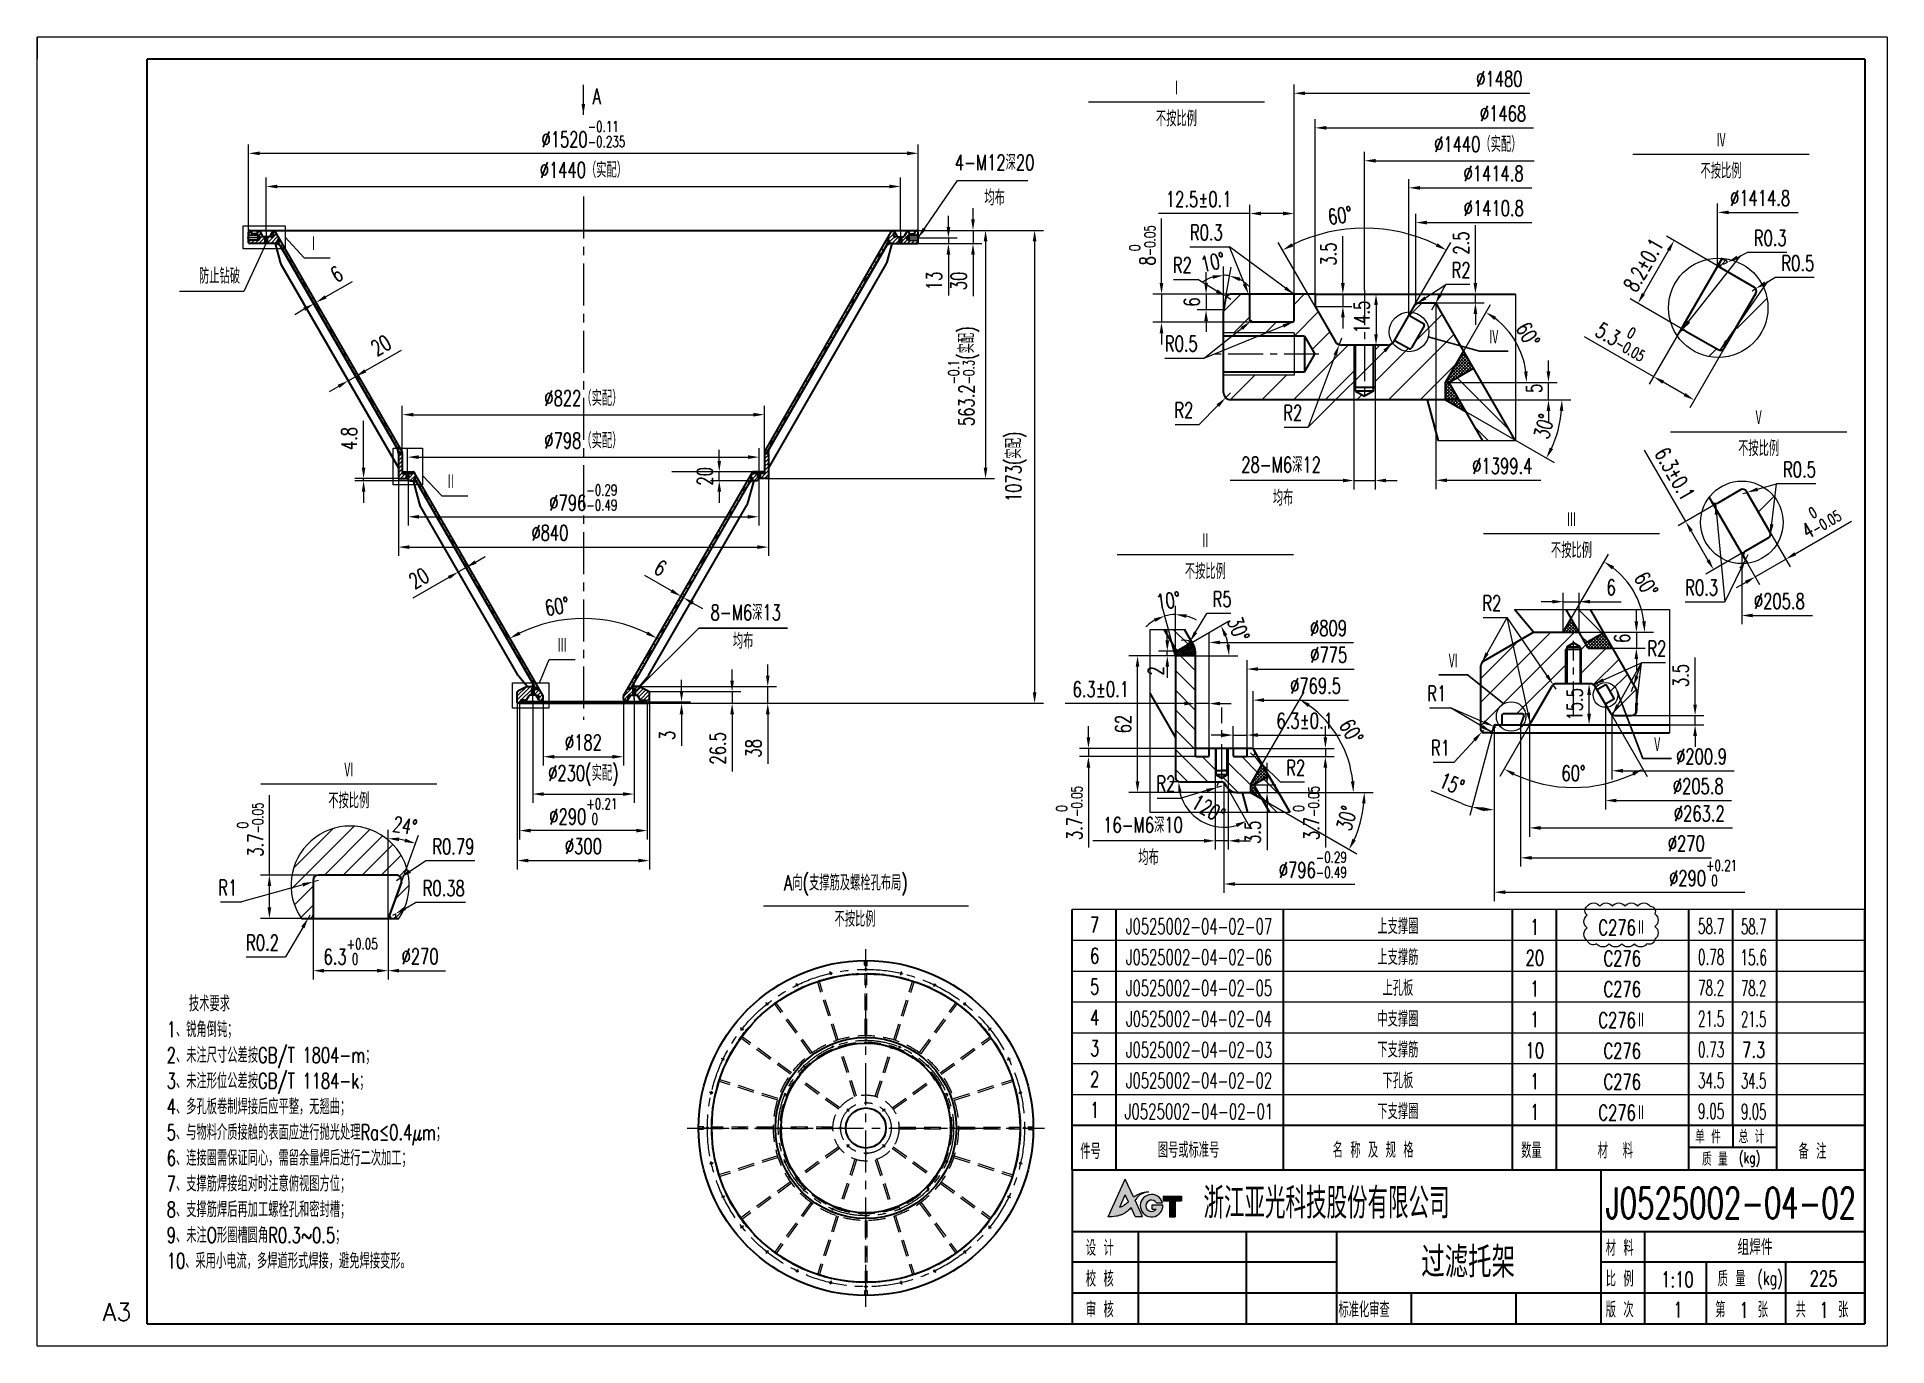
# Model space of a CAD drawing. Header units: millimetres. Extents: x -250 to 3950, y -50 to 2920.
import ezdxf
from ezdxf import colors
from ezdxf.entities.mleader import LeaderData, LeaderLine
from ezdxf.enums import TextEntityAlignment as Align
from ezdxf.math import Vec2, Vec3

# ---------------------------------------------------------------- set-up
doc = ezdxf.new("R2010")
doc.units = ezdxf.units.MM
doc.header["$LTSCALE"] = 3
for name, pattern in [('CENTER', [50.8, 31.75, -6.35, 6.35, -6.35]), ('DASHED', [19.05, 12.7, -6.35]), ('PHANTOM', [63.5, 31.75, -6.35, 6.35, -6.35, 6.35, -6.35])]:
    doc.linetypes.add(name, pattern=pattern)
doc.layers.add('YGJ不打印图层', color=250, linetype='Continuous', lineweight=35, plot=False)
for name, color, linetype, lineweight in [('YGJ波浪线', 3, 'Continuous', 15), ('YGJ粗实线', 7, 'Continuous', 35), ('YGJ细双点画线', 11, 'PHANTOM', 15), ('YGJ细实线', 3, 'Continuous', 15), ('YGJ细点画线', 1, 'CENTER', 15), ('YGJ细虚线', 2, 'DASHED', 15)]:
    doc.layers.add(name, color=color, linetype=linetype, lineweight=lineweight)
doc.styles.add('HC_GBDIM', font='romans.shx', dxfattribs={"width": 0.7, "bigfont": 'hzdx.shx'})
doc.styles.get("Standard").update_dxf_attribs({"font": 'simsun.ttc'})
doc.styles.add('标准', font='romans.shx', dxfattribs={"width": 0.7, "bigfont": 'hzdx.shx'})
doc.dimstyles.new('HC_GBDIM', dxfattribs={"dimtxt": 3.5, "dimasz": 2.5, "dimexe": 2, "dimexo": 0, "dimgap": 1.5, "dimtad": 1, "dimdec": 1, "dimzin": 0, "dimdsep": 46, "dimtxsty": 'HC_GBDIM', "dimcen": 2.5, "dimclrd": 3, "dimclre": 3, "dimclrt": 2, "dimadec": 0, "dimazin": 0, "dimtfac": 0.714286, "dimtdec": 1, "dimtmove": 0, "dimatfit": 3, "dimfxl": 1, "dimtzin": 0, "dimlwd": -1, "dimlwe": -1, "dimarcsym": 0})
pattern_1 = [(45, (-90.044, 111.53), (-11.22532, 11.22532), []), (135, (-90.044, 111.53), (-11.22532, -11.22532), [])]
pattern_2 = [(45, (-90.04356, 111.53), (-0.561266, 0.561266), []), (135, (-90.04356, 111.53), (-0.561266, -0.561266), [])]
pattern_3 = [(135, (345.31576, -404.6137), (-0.4490128, -0.4490128), []), (225, (345.31576, -404.6137), (0.4490128, -0.4490128), [])]
pattern_4 = [(45, (16.161, 295.482), (-4.490128, 4.490128), [])]
pattern_5 = [(45, (-983.0136, 99.6134), (-4.490128, 4.490128), [])]

msp = doc.modelspace()

# ---------------------------------------------------------------- texts
at = {"layer": 'YGJ细实线', "color": 2, "char_height": 35, "attachment_point": 5, "style": '标准'}
for s, insert, width in [('Ⅰ', (2336.856, 2804.385), 74.1021), ('A', (1021.159, 2785.321), 74.1021), ('不按比例', (2336.856, 2734.872), 400), ('Ⅳ', (3573.177, 2685.776), 74.1021), ('不按比例', (3573.177, 2616.262), 400), ('Ⅳ', (3057.309, 2238.908), 74.1021), ('Ⅴ', (3658.572, 2056.067), 74.1021), ('不按比例', (3658.572, 1986.554), 400), ('Ⅲ', (3233.625, 1824.871), 74.1021), ('Ⅱ', (2402.502, 1777.078), 74.1021), ('不按比例', (3233.625, 1755.357), 400), ('不按比例', (2402.502, 1707.564), 400), ('Ⅵ', (2965.24, 1504.226), 74.1021), ('Ⅴ', (3428.454, 1314.373), 74.1021), ('Ⅵ', (457.926, 1256.873), 74.1021), ('不按比例', (457.926, 1187.359), 400)]:
    msp.add_mtext(s, dxfattribs=dict(at, insert=insert, width=width))
for s, insert in [('4-M12深20', (1924.018, 2635.402)), ('均布', (1924.018, 2555.476)), ('均布', (2578.808, 1874.363)), ('8-M6深13', (1359.065, 1614.357)), ('均布', (1353.143, 1549.715)), ('均布', (2273.497, 1058.538))]:
    msp.add_mtext(s, dxfattribs=dict(at, insert=insert))
at = {"layer": 'YGJ细虚线', "char_height": 35, "style": '标准'}
for s, insert, width, attachment_point in [('Ⅰ', (389.035, 2468.651), 172.51321, 3), ('防止钻破', (210.975, 2395.245), 172.51321, 3), ('Ⅱ', (701.128, 1928.293), 172.51321, 3), ('Ⅲ', (954.034, 1557.203), 172.51321, 3), ('A向(支撑筋及螺栓孔布局)', (1445.923, 1018.585), 400.7912, 1), ('不按比例', (1560.705, 936.21), 164.41209, 1), ('\\pxql;   技术要求   \\P1、锐角倒钝；\\P2、未注尺寸公差按GB/T 1804-m；\\P3、未注形位公差按GB/T 1184-k；\\P4、多孔板卷制焊接后应平整，无翘曲；\\P5、与物料介质接触的表面应进行抛光处理Ra≤0.4μm；\\P6、连接圈需保证同心，需留余量焊后进行二次加工；\\P7、支撑筋焊接组对时注意俯视图方位；\\P8、支撑筋焊后再加工螺栓孔和密封槽；\\P9、未注O形圈槽圆角R0.3~0.5；\\P10、采用小电流，多焊道形式焊接，避免焊接变形。', (44.504, 744.071), 935.21565, 1)]:
    msp.add_mtext(s, dxfattribs=dict(at, insert=insert, width=width, attachment_point=attachment_point))

# ---------------------------------------------------------------- blocks, each defined once
blk = doc.blocks.new('*D140')
at = {"layer": 'YGJ细实线', "color": 3, "ltscale": 0.833333}
for p, q in [((230.4, 2474.9), (230.4, 2676.1)), ((255.4, 2656.1), (1725.4, 2656.1)), ((1750.4, 2474.9), (1750.4, 2676.1))]:
    blk.add_line(p, q, dxfattribs=at)
at = {"layer": 'YGJ细实线', "color": 3}
for points in [[(255.4, 2660.3), (255.4, 2651.9), (230.4, 2656.1)], [(1725.4, 2651.9), (1725.4, 2660.3), (1750.4, 2656.1)]]:
    blk.add_solid(points, dxfattribs=at)
at = {"layer": 'YGJ细实线', "color": 2, "insert": (990.4, 2699.7), "char_height": 35, "attachment_point": 5, "style": 'HC_GBDIM'}
blk.add_mtext('%%c1520{}{{\\H0.7x;{\\S-0.11^ -0.235;}}{}}', dxfattribs=at)
blk = doc.blocks.new('*D134')
at = {"layer": 'YGJ细实线', "color": 3}
for p, q in [((840.4, 1409.3), (840.4, 1031.4)), ((1140.4, 1421.6), (1140.4, 1031.4)), ((865.4, 1051.4), (1115.4, 1051.4))]:
    blk.add_line(p, q, dxfattribs=at)
for points in [[(865.4, 1055.6), (865.4, 1047.2), (840.4, 1051.4)], [(1115.4, 1047.2), (1115.4, 1055.6), (1140.4, 1051.4)]]:
    blk.add_solid(points, dxfattribs=at)
at = {"layer": 'YGJ细实线', "color": 2, "insert": (990.4, 1083.9), "char_height": 35, "attachment_point": 5, "style": 'HC_GBDIM'}
blk.add_mtext('%%c300{}{{\\H0.7x;}{}}', dxfattribs=at)
blk = doc.blocks.new('*D136')
at = {"layer": 'YGJ细实线', "color": 3, "ltscale": 0.833333}
for p, q in [((1875, 2506.3), (1875, 2531.3)), ((1746, 2481.3), (1895, 2481.3)), ((1875, 2481.3), (1875, 2451.3)), ((1741.4, 2451.3), (1895, 2451.3)), ((1875, 2426.3), (1875, 2331.7))]:
    blk.add_line(p, q, dxfattribs=at)
at = {"layer": 'YGJ细实线', "color": 3}
for points in [[(1870.8, 2506.3), (1879.1, 2506.3), (1875, 2481.3)], [(1879.1, 2426.3), (1870.8, 2426.3), (1875, 2451.3)]]:
    blk.add_solid(points, dxfattribs=at)
at = {"layer": 'YGJ细实线', "color": 2, "insert": (1842.5, 2366.5), "char_height": 35, "attachment_point": 5, "rotation": 90, "style": 'HC_GBDIM'}
blk.add_mtext('30', dxfattribs=at)
blk = doc.blocks.new('*D243')
at = {"layer": 'YGJ细实线', "color": 3, "ltscale": 0.833333}
for p, q in [((1679.6, 2481.3), (1923.5, 2481.3)), ((1903.5, 2456.3), (1903.5, 1943.1)), ((1403.8, 1918.1), (1923.5, 1918.1))]:
    blk.add_line(p, q, dxfattribs=at)
at = {"layer": 'YGJ细实线', "color": 3}
for points in [[(1907.6, 2456.3), (1899.3, 2456.3), (1903.5, 2481.3)], [(1899.3, 1943.1), (1907.6, 1943.1), (1903.5, 1918.1)]]:
    blk.add_solid(points, dxfattribs=at)
at = {"layer": 'YGJ细实线', "color": 2, "insert": (1854.1, 2150.4), "char_height": 35, "attachment_point": 5, "rotation": 90, "style": 'HC_GBDIM'}
blk.add_mtext('563.2{}{{\\H0.7x;{\\S-0.1^ -0.3;}}{}(实配)}', dxfattribs=at)
blk = doc.blocks.new('*D173')
at = {"layer": 'YGJ细实线', "color": 3, "ltscale": 0.833333}
for p, q in [((1324, 2481.3), (2034.8, 2481.3)), ((2014.8, 2456.3), (2014.8, 1433.3)), ((1133.4, 1408.3), (2034.8, 1408.3))]:
    blk.add_line(p, q, dxfattribs=at)
at = {"layer": 'YGJ细实线', "color": 3}
for points in [[(2019, 2456.3), (2010.6, 2456.3), (2014.8, 2481.3)], [(2010.6, 1433.3), (2019, 1433.3), (2014.8, 1408.3)]]:
    blk.add_solid(points, dxfattribs=at)
at = {"layer": 'YGJ细实线', "color": 2, "insert": (1973, 1944.8), "char_height": 35, "attachment_point": 5, "rotation": 90, "style": '标准'}
blk.add_mtext('1073(实配){}{{\\H0.7x;}{}}', dxfattribs=at)
blk = doc.blocks.new('*U142')
at = {"layer": 'YGJ粗实线'}
for p, q in [((0, 0), (0, 287)), ((390, 287), (0, 287)), ((390, 287), (390, 0)), ((0, 0), (390, 0))]:
    blk.add_line(p, q, dxfattribs=at)
at = {"layer": 'YGJ细实线'}
for p, q in [((-25, -5), (-25, 292)), ((395, 292), (-25, 292)), ((-25, 292), (-25, 287)), ((395, 292), (395, -5)), ((-25, -5), (-25, 0)), ((-25, -5), (395, -5)), ((-25, -5), (0, -5))]:
    blk.add_line(p, q, dxfattribs=at)
at = {"layer": 'YGJ细虚线', "style": 'HC_GBDIM'}
blk.add_text('A3', height=4, dxfattribs=at).set_placement((-6.82, 2.72), align=Align.MIDDLE)
blk = doc.blocks.new('图标')
at = {"layer": 'YGJ细实线', "true_color": 0x0194a4}
h = blk.add_hatch(color=134, dxfattribs=at)
h.dxf.hatch_style = 1
edge = h.paths.add_edge_path()
edge.add_line((3171, -778.12), (3171.97, -780.18))
edge.add_line((3171.97, -780.18), (3173.62, -780.18))
edge.add_line((3173.62, -780.18), (3171.94, -776.47))
edge.add_spline(control_points=[(3171.94, -776.47), (3172.04, -776.33), (3172.28, -776.01), (3172.66, -775.54), (3173.17, -775.17), (3173.69, -774.88), (3174.3, -774.67), (3174.74, -774.61), (3174.99, -774.57)], knot_values=[0, 0, 0, 0, 0.506127, 1.21303, 1.808166, 2.393737, 2.961146, 3.730688, 3.730688, 3.730688, 3.730688], degree=3, periodic=0)
edge.add_spline(control_points=[(3174.99, -774.57), (3174.82, -774.57), (3174.47, -774.56), (3173.96, -774.65), (3173.44, -774.78), (3172.96, -774.98), (3172.46, -775.19), (3172.01, -775.44), (3171.7, -775.62), (3171.54, -775.71)], knot_values=[0, 0, 0, 0, 0.51474, 1.050592, 1.532108, 2.126606, 2.609842, 3.144291, 3.68733, 3.68733, 3.68733, 3.68733], degree=3, periodic=0)
edge.add_line((3171.54, -775.71), (3169.66, -771.68))
edge.add_line((3169.66, -771.68), (3165.83, -780.24))
edge.add_spline(control_points=[(3165.83, -780.24), (3166.43, -780.23), (3167.33, -780.21), (3168.46, -779.89), (3169.27, -779.6), (3169.96, -779.12), (3170.58, -778.65), (3170.88, -778.27), (3171, -778.12)], knot_values=[0, 0, 0, 0, 1.794018, 2.686483, 3.50397, 4.356695, 5.212459, 5.80159, 5.80159, 5.80159, 5.80159], degree=3, periodic=0)
edge = h.paths.add_edge_path(flags=16)
edge.add_spline(control_points=[(3170.4, -776.84), (3170.28, -776.94), (3170.07, -777.1), (3169.76, -777.36), (3169.45, -777.56), (3169.12, -777.78), (3168.79, -777.93), (3168.56, -777.98), (3168.46, -778.01)], knot_values=[0, 0, 0, 0, 0.461656, 0.781514, 1.214544, 1.57739, 1.966104, 2.284035, 2.284035, 2.284035, 2.284035], degree=3, periodic=0)
edge.add_line((3168.46, -778.01), (3169.69, -775.27))
edge.add_line((3169.69, -775.27), (3170.4, -776.84))
h = blk.add_hatch(color=134, dxfattribs=at)
h.dxf.hatch_style = 1
h.paths.add_polyline_path([(3178.21, -777.51), (3175.84, -777.51), (3175.84, -778.49), (3176.72, -778.49, -3.223034), (3176.78, -777.02), (3178.12, -777.02, 2.021246), (3175.66, -780.24, 0.434957)])
h = blk.add_hatch(color=134, dxfattribs=at)
h.dxf.hatch_style = 1
h.paths.add_polyline_path([(3178.27, -776.35), (3178.27, -776.62), (3179.71, -776.62), (3179.71, -780.24), (3181.02, -780.24), (3181.02, -776.62), (3182.47, -776.62), (3182.47, -775.51), (3178.27, -775.51)])
at = {"layer": 'YGJ细实线', "color": 134, "true_color": 0x0194a4}
for p, q in [((3165.83, -780.24), (3169.66, -771.68)), ((3171.54, -775.71), (3169.66, -771.68)), ((3168.46, -778.01), (3169.69, -775.27)), ((3170.4, -776.84), (3169.69, -775.27)), ((3173.62, -780.18), (3171.94, -776.47)), ((3178.27, -775.51), (3182.47, -775.51)), ((3178.27, -775.51), (3178.27, -776.35)), ((3178.27, -775.51), (3178.27, -776.62)), ((3178.27, -776.62), (3179.71, -776.62)), ((3179.71, -776.62), (3179.71, -780.24)), ((3181.02, -776.62), (3182.47, -776.62)), ((3181.02, -776.62), (3181.02, -780.24)), ((3182.47, -775.51), (3182.47, -776.62)), ((3171.97, -780.18), (3171, -778.12)), ((3171.97, -780.18), (3173.62, -780.18)), ((3175.84, -778.49), (3175.84, -777.51)), ((3175.84, -777.51), (3178.21, -777.51)), ((3175.84, -778.49), (3176.72, -778.49)), ((3176.78, -777.02), (3178.12, -777.02)), ((3179.71, -780.24), (3181.02, -780.24))]:
    blk.add_line(p, q, dxfattribs=at)
for centre, radius, start, end in [((3175.66, -777.69), 2.55, 15.2946, 4.0279), ((3175.68, -777.72), 1.3, 32.4416, 323.4921)]:
    blk.add_arc(centre, radius, start, end, dxfattribs=at)
for points in [[(3168.46, -778.01), (3168.77, -777.92), (3169.12, -777.77), (3169.43, -777.57), (3169.79, -777.33), (3170.03, -777.13), (3170.4, -776.84)], [(3171.54, -775.71), (3172.01, -775.44), (3172.48, -775.19), (3172.92, -774.99), (3173.48, -774.78), (3173.95, -774.66), (3174.48, -774.58), (3174.99, -774.57)], [(3174.99, -774.57), (3174.23, -774.71), (3173.7, -774.9), (3173.18, -775.17), (3172.71, -775.53), (3172.24, -776.07), (3171.94, -776.47)], [(3171, -778.12), (3170.62, -778.57), (3169.96, -779.12), (3169.24, -779.58), (3168.48, -779.88), (3167.62, -780.11), (3165.83, -780.24)]]:
    blk.add_spline(points, degree=3, dxfattribs=at)
blk = doc.blocks.new('HC_BTL_BLK')
at = {"layer": 'YGJ不打印图层'}
for p, q in [((-140.5, 21), (-140.5, 0)), ((-79.27, 7), (-79.27, 0))]:
    blk.add_line(p, q, dxfattribs=at)
at = {"layer": 'YGJ粗实线'}
for p, q in [((-180, 35), (0, 35)), ((-180, 35), (-180, 0)), ((-60, 35), (-60, 0)), ((0, 0), (0, 35)), ((-180, 21), (-60, 21)), ((-165, 21), (-165, 0)), ((-120, 21), (-120, 0)), ((-60, 21), (0, 21)), ((-50, 7), (-50, 21)), ((-120, 14), (-180, 14)), ((0, 14), (-60, 14)), ((-36, 7), (-36, 14)), ((-18, 7), (-18, 14)), ((-120, 7), (-180, 7)), ((-60, 7), (-120, 7)), ((-103, 7), (-103, 0)), ((0, 7), (-60, 7)), ((-60, 7), (-60, 0)), ((-60, 7), (-60, 0)), ((-50, 0), (-50, 7)), ((-36, 0), (-36, 7)), ((-18, 0), (-18, 7)), ((-180, 0), (0, 0))]:
    blk.add_line(p, q, dxfattribs=at)
at = {"layer": 'YGJ细实线'}
blk.add_blockref('图标', (-3337.63, 804.53), dxfattribs=at)
at = {"layer": 'YGJ粗实线', "style": '标准', "width": 0.7}
for s, height, p in [('设 计', 3.5, (-176.89, 15.48)), ('材 料', 3.5, (-58.86, 15.48)), ('校 核', 3.5, (-176.89, 8.48)), ('比 例', 3.5, (-58.86, 8.48)), ('质 量', 3.5, (-33.44, 8.48)), ('(kg)', 3, (-24.46, 8.9)), ('审 核', 3.5, (-176.89, 1.48)), ('标准化审查', 3.5, (-119.53, 1.48)), ('版 次', 3.5, (-58.86, 1.48)), ('第    张', 3.5, (-33.99, 1.48)), ('共    张', 3.5, (-15.73, 1.48))]:
    blk.add_text(s, height=height, dxfattribs=at).set_placement(p)
at = {"layer": 'YGJ粗实线', "style": '标准'}
for tag, p, width in [('设计', (-163.61, 15.42), 0.7), ('设计日期', (-139.9, 15.53), 0.5), ('校核', (-163.62, 8.27), 0.7), ('校核日期', (-139.91, 8.15), 0.5), ('审核', (-163.9, 1.17), 0.7), ('审核日期', (-139.93, 1.47), 0.5), ('标准化', (-102.02, 1.32), 0.7), ('标准化日期', (-78.22, 1.4), 0.5)]:
    blk.add_attdef(tag, p, '', height=3.5, dxfattribs=dict(at, width=width))
at = {"layer": 'YGJ细虚线', "style": '标准', "width": 0.7}
blk.add_text('浙江亚光科技股份有限公司', height=7, dxfattribs=at).set_placement((-150.17, 23.91))
at = {"layer": 'YGJ细虚线', "style": '标准'}
blk.add_attdef('图样代号', text='', height=7, dxfattribs=at).set_placement((-58.84, 23.93), (-2.02, 23.93), align=Align.FIT)
blk.add_attdef('图样名称', text='', height=7, rotation=359.9203, dxfattribs=at).set_placement((-118.11, 10.54), (-62.08, 10.46), align=Align.FIT)
at = {"layer": 'YGJ细虚线', "color": 2, "style": '标准'}
blk.add_attdef('材料名称', text='', height=3.5, dxfattribs=at).set_placement((-48.51, 15.65), (-1.4, 15.65), align=Align.FIT)
at = {"layer": 'YGJ细虚线', "style": '标准', "width": 0.7}
for tag, p in [('比例', (-42.58, 8.34)), ('版本号', (-42.46, 1.45)), ('页码', (-27.44, 1.39)), ('页数', (-9.32, 1.39))]:
    blk.add_attdef(tag, text='', height=3.5, dxfattribs=at).set_placement(p, align=Align.CENTER)
at = {"layer": 'YGJ细虚线', "color": 2, "style": '标准', "width": 0.7}
blk.add_attdef('重量', text='', height=3.5, dxfattribs=at).set_placement((-9.41, 8.55), align=Align.CENTER)
blk = doc.blocks.new('*D246')
at = {"layer": 'YGJ细实线', "color": 3}
for p, q in [((579.4, 1962.7), (579.4, 2083.1)), ((604.4, 2063.1), (1376.4, 2063.1)), ((1401.4, 1962.7), (1401.4, 2083.1))]:
    blk.add_line(p, q, dxfattribs=at)
for points in [[(604.4, 2067.3), (604.4, 2058.9), (579.4, 2063.1)], [(1376.4, 2058.9), (1376.4, 2067.3), (1401.4, 2063.1)]]:
    blk.add_solid(points, dxfattribs=at)
at = {"layer": 'YGJ细实线', "color": 2, "insert": (990.4, 2100.2), "char_height": 35, "attachment_point": 5, "style": '标准'}
blk.add_mtext('%%c822（实配）{}{{\\H0.7x;}{}}', dxfattribs=at)
blk = doc.blocks.new('*D245')
at = {"layer": 'YGJ细实线', "color": 3}
for p, q in [((591.4, 1951.9), (591.4, 1986.8)), ((1389.4, 1951.9), (1389.4, 1986.8)), ((616.4, 1966.8), (1364.4, 1966.8))]:
    blk.add_line(p, q, dxfattribs=at)
for points in [[(616.4, 1971), (616.4, 1962.7), (591.4, 1966.8)], [(1364.4, 1962.7), (1364.4, 1971), (1389.4, 1966.8)]]:
    blk.add_solid(points, dxfattribs=at)
at = {"layer": 'YGJ细实线', "color": 2, "insert": (990.4, 2003.9), "char_height": 35, "attachment_point": 5, "style": '标准'}
blk.add_mtext('%%c798（实配）{}{{\\H0.7x;}{}}', dxfattribs=at)
blk = doc.blocks.new('*D152')
at = {"layer": 'YGJ细实线', "color": 3, "ltscale": 0.833333}
for p, q in [((1819.2, 2489.3), (1819.2, 2514.3)), ((1753.5, 2464.3), (1839.2, 2464.3)), ((1753.5, 2451.3), (1839.2, 2451.3)), ((1819.2, 2464.3), (1819.2, 2451.3)), ((1819.2, 2426.3), (1819.2, 2333.6))]:
    blk.add_line(p, q, dxfattribs=at)
at = {"layer": 'YGJ细实线', "color": 3}
for points in [[(1815, 2489.3), (1823.4, 2489.3), (1819.2, 2464.3)], [(1823.4, 2426.3), (1815, 2426.3), (1819.2, 2451.3)]]:
    blk.add_solid(points, dxfattribs=at)
at = {"layer": 'YGJ细实线', "color": 2, "insert": (1786.7, 2366.7), "char_height": 35, "attachment_point": 5, "rotation": 90, "style": 'HC_GBDIM'}
blk.add_mtext('13', dxfattribs=at)
blk = doc.blocks.new('*D159')
at = {"layer": 'YGJ细实线', "color": 3}
blk.add_arc((990.4, 1266.9), 333.6, 64.2946, 115.7054, dxfattribs=at)
for points in [[(843.7, 1571.2), (847.6, 1563.8), (823.6, 1555.8)], [(1133.1, 1563.8), (1137, 1571.2), (1157.2, 1555.8)]]:
    blk.add_solid(points, dxfattribs=at)
at = {"layer": 'YGJ细实线', "color": 2, "insert": (930.6, 1628.1), "char_height": 35, "attachment_point": 5, "rotation": 9.3978, "style": 'HC_GBDIM'}
blk.add_mtext('60%%d', dxfattribs=at)
blk = doc.blocks.new('*D162')
at = {"layer": 'YGJ细实线', "color": 3}
for p, q in [((1328.1, 1459.8), (1328.1, 1484.8)), ((1140.4, 1434.8), (1348.1, 1434.8)), ((1328.1, 1434.8), (1328.1, 1408.3)), ((1153.5, 1408.3), (1348.1, 1408.3)), ((1328.1, 1383.3), (1328.1, 1253.7))]:
    blk.add_line(p, q, dxfattribs=at)
for points in [[(1323.9, 1459.8), (1332.3, 1459.8), (1328.1, 1434.8)], [(1332.3, 1383.3), (1323.9, 1383.3), (1328.1, 1408.3)]]:
    blk.add_solid(points, dxfattribs=at)
at = {"layer": 'YGJ细实线', "color": 2, "insert": (1295.6, 1306), "char_height": 35, "attachment_point": 5, "rotation": 90, "style": 'HC_GBDIM'}
blk.add_mtext('26.5{}{{\\H0.7x;}{}}', dxfattribs=at)
blk = doc.blocks.new('*D161')
at = {"layer": 'YGJ细实线', "color": 3}
for p, q in [((1213.3, 1436.3), (1213.3, 1461.3)), ((1117.9, 1411.3), (1233.3, 1411.3)), ((1117.9, 1408.3), (1233.3, 1408.3)), ((1213.3, 1411.3), (1213.3, 1408.3)), ((1213.3, 1383.3), (1213.3, 1312))]:
    blk.add_line(p, q, dxfattribs=at)
for points in [[(1209.1, 1436.3), (1217.4, 1436.3), (1213.3, 1411.3)], [(1217.4, 1383.3), (1209.1, 1383.3), (1213.3, 1408.3)]]:
    blk.add_solid(points, dxfattribs=at)
at = {"layer": 'YGJ细实线', "color": 2, "insert": (1180.8, 1335.2), "char_height": 35, "attachment_point": 5, "rotation": 90, "style": 'HC_GBDIM'}
blk.add_mtext('3', dxfattribs=at)
blk = doc.blocks.new('*D212')
at = {"layer": 'YGJ细实线', "color": 3}
blk.add_arc((990.4, 1266.9), 333.6, 64.2946, 115.7054, dxfattribs=at)
for points in [[(843.7, 1571.2), (847.6, 1563.8), (823.6, 1555.8)], [(1133.1, 1563.8), (1137, 1571.2), (1157.2, 1555.8)]]:
    blk.add_solid(points, dxfattribs=at)
at = {"layer": 'YGJ细实线', "color": 2, "insert": (930.6, 1628.1), "char_height": 35, "attachment_point": 5, "rotation": 9.3978, "style": 'HC_GBDIM'}
blk.add_mtext('60%%d', dxfattribs=at)
blk = doc.blocks.new('*D216')
at = {"layer": 'YGJ细实线', "color": 3}
for p, q in [((875.4, 1414.5), (875.4, 1182.3)), ((1105.4, 1420.4), (1105.4, 1182.3)), ((900.4, 1202.3), (1080.4, 1202.3))]:
    blk.add_line(p, q, dxfattribs=at)
for points in [[(900.4, 1206.4), (900.4, 1198.1), (875.4, 1202.3)], [(1080.4, 1198.1), (1080.4, 1206.4), (1105.4, 1202.3)]]:
    blk.add_solid(points, dxfattribs=at)
at = {"layer": 'YGJ细实线', "color": 2, "insert": (990.4, 1244.1), "char_height": 35, "attachment_point": 5, "style": 'HC_GBDIM'}
blk.add_mtext('%%c230(实配)', dxfattribs=at)
blk = doc.blocks.new('*D218')
at = {"layer": 'YGJ细实线', "color": 3}
for p, q in [((899.4, 1420.4), (899.4, 1267)), ((1081.4, 1420.4), (1081.4, 1267)), ((924.4, 1287), (1056.4, 1287))]:
    blk.add_line(p, q, dxfattribs=at)
for points in [[(924.4, 1291.1), (924.4, 1282.8), (899.4, 1287)], [(1056.4, 1282.8), (1056.4, 1291.1), (1081.4, 1287)]]:
    blk.add_solid(points, dxfattribs=at)
at = {"layer": 'YGJ细实线', "color": 2, "insert": (990.4, 1319.5), "char_height": 35, "attachment_point": 5, "style": 'HC_GBDIM'}
blk.add_mtext('%%c182{}{{\\H0.7x;}{}}', dxfattribs=at)
blk = doc.blocks.new('*D247')
at = {"layer": 'YGJ细实线', "color": 3}
for p, q in [((270.4, 2482.5), (270.4, 2600.9)), ((295.4, 2580.9), (1685.4, 2580.9)), ((1710.4, 2482.5), (1710.4, 2600.9))]:
    blk.add_line(p, q, dxfattribs=at)
for points in [[(295.4, 2585), (295.4, 2576.7), (270.4, 2580.9)], [(1685.4, 2576.7), (1685.4, 2585), (1710.4, 2580.9)]]:
    blk.add_solid(points, dxfattribs=at)
at = {"layer": 'YGJ细实线', "color": 2, "insert": (990.4, 2618), "char_height": 35, "attachment_point": 5, "style": '标准'}
blk.add_mtext('%%c1440（实配）{}{{\\H0.7x;}{}}', dxfattribs=at)
blk = doc.blocks.new('*D242')
at = {"layer": 'YGJ细实线', "color": 3}
for p, q in [((570.4, 1944.7), (570.4, 1742.6)), ((1410.4, 1920.1), (1410.4, 1742.6)), ((595.4, 1762.6), (1385.4, 1762.6))]:
    blk.add_line(p, q, dxfattribs=at)
for points in [[(595.4, 1766.8), (595.4, 1758.4), (570.4, 1762.6)], [(1385.4, 1758.4), (1385.4, 1766.8), (1410.4, 1762.6)]]:
    blk.add_solid(points, dxfattribs=at)
at = {"layer": 'YGJ细实线', "color": 2, "insert": (914.5, 1795.1), "char_height": 35, "attachment_point": 5, "style": 'HC_GBDIM'}
blk.add_mtext('%%c840{}{{\\H0.7x;}{}}', dxfattribs=at)
blk = doc.blocks.new('mx$INVTITLE')
at = {"layer": 'YGJ粗实线'}
for p, q in [((0, 10), (-180, 10)), ((-180, 0), (-180, 10)), ((-170, 0), (-170, 10)), ((-132, 0), (-132, 10)), ((-80, 0), (-80, 10)), ((-70, 0), (-70, 10)), ((-40, 0), (-40, 10)), ((-30, 10), (-30, 5)), ((-20, 0), (-20, 10)), ((0, 0), (0, 10)), ((-20, 5), (-40, 5)), ((-180, 0), (0, 0))]:
    blk.add_line(p, q, dxfattribs=at)
at = {"layer": 'YGJ细虚线', "style": '标准', "width": 0.7}
for s, height, p in [('单 件', 3, (-38.56, 6)), ('总 计', 3, (-28.68, 6)), ('件号', 3.5, (-178.15, 2.41)), ('图号或标准号', 3.5, (-160.55, 2.7)), ('名 称 及 规 格', 3.5, (-120.84, 2.7)), ('数量', 3.5, (-78.06, 2.61)), ('材  料', 3.5, (-60.68, 2.54)), ('(kg)', 2.5, (-28.62, 1.48)), ('备 注', 3.5, (-15.07, 2.41)), ('质 量', 3, (-37.01, 0.89))]:
    blk.add_text(s, height=height, dxfattribs=at).set_placement(p)
blk = doc.blocks.new('mx')
for p, q in [((-170, 0), (-170, 7)), ((-132, 0), (-132, 7)), ((-80, 0), (-80, 7)), ((-70, 0), (-70, 7)), ((-40, 0), (-40, 7)), ((-30, 0), (-30, 7)), ((-20, 0), (-20, 7)), ((0, 0), (0, 7))]:
    blk.add_line(p, q)
at = {"layer": 'YGJ粗实线'}
blk.add_line((-180, 0), (-180, 7), dxfattribs=at)
at = {"layer": 'YGJ细实线'}
for p, q in [((0, 7), (-180, 7)), ((0, 0), (-180, 0))]:
    blk.add_line(p, q, dxfattribs=at)
at = {"layer": 'YGJ细虚线', "style": '标准', "width": 0.7}
for tag, p in [('序号', (-174.87, 1.79)), ('数量', (-74.95, 1.3)), ('单重', (-34.93, 1.51)), ('总重', (-25.27, 1.42))]:
    blk.add_attdef(tag, text='', height=3.5, dxfattribs=at).set_placement(p, align=Align.CENTER)
at = {"layer": 'YGJ细虚线', "style": '标准'}
for tag, p, p2 in [('图号或标准号', (-169.36, 1.46), (-133.02, 1.46)), ('名称及规格型号', (-130.92, 1.46), (-81.17, 1.46)), ('材料', (-69.2, 1.19), (-41.03, 1.19)), ('备注', (-19.06, 1.51), (-0.99, 1.51))]:
    blk.add_attdef(tag, text='', height=3.5, dxfattribs=at).set_placement(p, p2, align=Align.FIT)
blk = doc.blocks.new('*D531')
at = {"layer": 'YGJ细实线', "color": 3}
for p, q in [((2763.8, 2345.7), (2763.8, 2659.2)), ((2788.8, 2639.2), (3148.9, 2639.2))]:
    blk.add_line(p, q, dxfattribs=at)
blk.add_solid([(2788.8, 2643.4), (2788.8, 2635.1), (2763.8, 2639.2)], dxfattribs=at)
at = {"layer": 'YGJ细实线', "color": 2, "insert": (3021, 2676.3), "char_height": 35, "attachment_point": 5, "style": '标准'}
blk.add_mtext('%%c1440（实配）{}{{\\H0.7x;}{}}', dxfattribs=at)
blk = doc.blocks.new('*D830')
at = {"layer": 'YGJ细实线', "color": 3}
for p, q in [((2603.8, 2305.5), (2603.8, 2812.4)), ((2628.8, 2792.4), (3139.2, 2792.4))]:
    blk.add_line(p, q, dxfattribs=at)
blk.add_solid([(2628.8, 2796.5), (2628.8, 2788.2), (2603.8, 2792.4)], dxfattribs=at)
at = {"layer": 'YGJ细实线', "color": 2, "insert": (3069.9, 2824.9), "char_height": 35, "attachment_point": 5, "style": 'HC_GBDIM'}
blk.add_mtext('%%c1480{}{{\\H0.7x;}{}}', dxfattribs=at)
blk = doc.blocks.new('*D533')
at = {"layer": 'YGJ细实线', "color": 3}
for p, q in [((2651.8, 2322.7), (2651.8, 2733.9)), ((2676.8, 2713.9), (3147.4, 2713.9))]:
    blk.add_line(p, q, dxfattribs=at)
blk.add_solid([(2676.8, 2718.1), (2676.8, 2709.8), (2651.8, 2713.9)], dxfattribs=at)
at = {"layer": 'YGJ细实线', "color": 2, "insert": (3078.2, 2746.4), "char_height": 35, "attachment_point": 5, "style": 'HC_GBDIM'}
blk.add_mtext('%%c1468{}{{\\H0.7x;}{}}', dxfattribs=at)
blk = doc.blocks.new('*D534')
at = {"layer": 'YGJ细实线', "color": 3}
for p, q in [((2880.4, 2316.7), (2880.4, 2519)), ((2905.4, 2499), (3143.9, 2499))]:
    blk.add_line(p, q, dxfattribs=at)
blk.add_solid([(2905.4, 2503.2), (2905.4, 2494.8), (2880.4, 2499)], dxfattribs=at)
at = {"layer": 'YGJ细实线', "color": 2, "insert": (3057.2, 2531.5), "char_height": 35, "attachment_point": 5, "style": 'HC_GBDIM'}
blk.add_mtext('%%c1410.8{}{{\\H0.7x;}{}}', dxfattribs=at)
blk = doc.blocks.new('*D535')
at = {"layer": 'YGJ细实线', "color": 3}
for p, q in [((2926.1, 2316.7), (2926.1, 1894.2)), ((2951.1, 1914.2), (3164, 1914.2))]:
    blk.add_line(p, q, dxfattribs=at)
blk.add_solid([(2951.1, 1918.4), (2951.1, 1910), (2926.1, 1914.2)], dxfattribs=at)
at = {"layer": 'YGJ细实线', "color": 2, "insert": (3076.7, 1946.7), "char_height": 35, "attachment_point": 5, "style": 'HC_GBDIM'}
blk.add_mtext('%%c1399.4{}{{\\H0.7x;}{}}', dxfattribs=at)
blk = doc.blocks.new('*D546')
at = {"layer": 'YGJ细实线', "color": 3}
for p, q in [((2864.5, 2289.1), (2864.5, 2597.7)), ((2889.5, 2577.7), (3143.5, 2577.7))]:
    blk.add_line(p, q, dxfattribs=at)
blk.add_solid([(2889.5, 2581.9), (2889.5, 2573.6), (2864.5, 2577.7)], dxfattribs=at)
at = {"layer": 'YGJ细实线', "color": 2, "insert": (3056.8, 2610.2), "char_height": 35, "attachment_point": 5, "style": 'HC_GBDIM'}
blk.add_mtext('%%c1414.8{}{{\\H0.7x;}{}}', dxfattribs=at)
blk = doc.blocks.new('*D537')
at = {"layer": 'YGJ细实线', "color": 3}
for p, q in [((2739.8, 2151.8), (2739.8, 1893.7)), ((2787.8, 2151.8), (2787.8, 1893.7)), ((2714.8, 1913.7), (2459, 1913.7)), ((2739.8, 1913.7), (2787.8, 1913.7)), ((2812.8, 1913.7), (2837.8, 1913.7))]:
    blk.add_line(p, q, dxfattribs=at)
for points in [[(2714.8, 1909.5), (2714.8, 1917.9), (2739.8, 1913.7)], [(2812.8, 1917.9), (2812.8, 1909.5), (2787.8, 1913.7)]]:
    blk.add_solid(points, dxfattribs=at)
at = {"layer": 'YGJ细实线', "color": 2, "insert": (2574.4, 1949.7), "char_height": 35, "attachment_point": 5, "style": '标准'}
blk.add_mtext('28-M6深12{}{{\\H0.7x;}{}}', dxfattribs=at)
blk = doc.blocks.new('*D538')
at = {"layer": 'YGJ细实线', "color": 3}
for p, q in [((2651.8, 2308.7), (2567.9, 2453.9)), ((2880.4, 2316.7), (2959.6, 2453.9))]:
    blk.add_line(p, q, dxfattribs=at)
blk.add_arc((2763.8, 2114.7), 371.7, 63.8536, 116.1453, dxfattribs=at)
for points in [[(2598, 2452), (2602, 2444.7), (2577.9, 2436.6)], [(2925.6, 2444.7), (2929.5, 2452), (2949.6, 2436.6)]]:
    blk.add_solid(points, dxfattribs=at)
at = {"layer": 'YGJ细实线', "color": 2, "insert": (2708.1, 2515), "char_height": 35, "attachment_point": 5, "rotation": 7.9248, "style": 'HC_GBDIM'}
blk.add_mtext('60%%d', dxfattribs=at)
blk = doc.blocks.new('*D539')
at = {"layer": 'YGJ细实线', "color": 3}
for p, q in [((2823.9, 2336.7), (2770, 2336.7)), ((2790, 2311.7), (2790, 2245.7)), ((2725.6, 2220.7), (2810, 2220.7))]:
    blk.add_line(p, q, dxfattribs=at)
for points in [[(2794.1, 2311.7), (2785.8, 2311.7), (2790, 2336.7)], [(2785.8, 2245.7), (2794.1, 2245.7), (2790, 2220.7)]]:
    blk.add_solid(points, dxfattribs=at)
at = {"layer": 'YGJ细实线', "color": 2, "insert": (2757.5, 2284.9), "char_height": 35, "attachment_point": 5, "rotation": 90, "style": 'HC_GBDIM'}
blk.add_mtext('14.5{}{{\\H0.7x;}{}}', dxfattribs=at)
blk = doc.blocks.new('*D540')
at = {"layer": 'YGJ细实线', "color": 3}
for p, q in [((2714.7, 2361.7), (2714.7, 2468)), ((2676.3, 2336.7), (2734.7, 2336.7)), ((2714.7, 2336.7), (2714.7, 2308.7)), ((2651.8, 2308.7), (2734.7, 2308.7)), ((2714.7, 2283.7), (2714.7, 2258.7))]:
    blk.add_line(p, q, dxfattribs=at)
for points in [[(2710.5, 2361.7), (2718.9, 2361.7), (2714.7, 2336.7)], [(2718.9, 2283.7), (2710.5, 2283.7), (2714.7, 2308.7)]]:
    blk.add_solid(points, dxfattribs=at)
at = {"layer": 'YGJ细实线', "color": 2, "insert": (2682.2, 2427.4), "char_height": 35, "attachment_point": 5, "rotation": 90, "style": 'HC_GBDIM'}
blk.add_mtext('3.5{}{{\\H0.7x;}{}}', dxfattribs=at)
blk = doc.blocks.new('*D541')
at = {"layer": 'YGJ细实线', "color": 3}
for p, q in [((3015.6, 2361.7), (3015.6, 2493.1)), ((2903.2, 2316.7), (3035.6, 2316.7)), ((2917.1, 2336.7), (3035.6, 2336.7)), ((3015.6, 2316.7), (3015.6, 2336.7)), ((3015.6, 2291.7), (3015.6, 2266.7))]:
    blk.add_line(p, q, dxfattribs=at)
for points in [[(3011.4, 2361.7), (3019.8, 2361.7), (3015.6, 2336.7)], [(3019.8, 2291.7), (3011.4, 2291.7), (3015.6, 2316.7)]]:
    blk.add_solid(points, dxfattribs=at)
at = {"layer": 'YGJ细实线', "color": 2, "insert": (2983.1, 2452.4), "char_height": 35, "attachment_point": 5, "rotation": 90, "style": 'HC_GBDIM'}
blk.add_mtext('2.5{}{{\\H0.7x;}{}}', dxfattribs=at)
blk = doc.blocks.new('*D542')
at = {"layer": 'YGJ细实线', "color": 3}
for p, q in [((2503.8, 2315.1), (2503.8, 2539.5)), ((2603.8, 2315.1), (2603.8, 2539.5)), ((2503.8, 2519.5), (2295.9, 2519.5)), ((2578.8, 2519.5), (2528.8, 2519.5))]:
    blk.add_line(p, q, dxfattribs=at)
for points in [[(2528.8, 2523.7), (2528.8, 2515.3), (2503.8, 2519.5)], [(2578.8, 2515.3), (2578.8, 2523.7), (2603.8, 2519.5)]]:
    blk.add_solid(points, dxfattribs=at)
at = {"layer": 'YGJ细实线', "color": 2, "insert": (2387.4, 2552), "char_height": 35, "attachment_point": 5, "style": 'HC_GBDIM'}
blk.add_mtext('12.5±0.1{}{{\\H0.7x;}{}}', dxfattribs=at)
blk = doc.blocks.new('*D543')
at = {"layer": 'YGJ细实线', "color": 3}
for p, q in [((2302.9, 2361.7), (2302.9, 2508.2)), ((2549.3, 2336.7), (2282.9, 2336.7)), ((2302.9, 2336.7), (2302.9, 2272.7)), ((2540.5, 2272.7), (2282.9, 2272.7)), ((2302.9, 2247.7), (2302.9, 2222.7))]:
    blk.add_line(p, q, dxfattribs=at)
for points in [[(2298.8, 2361.7), (2307.1, 2361.7), (2302.9, 2336.7)], [(2307.1, 2247.7), (2298.8, 2247.7), (2302.9, 2272.7)]]:
    blk.add_solid(points, dxfattribs=at)
at = {"layer": 'YGJ细实线', "color": 2, "insert": (2259.4, 2447.4), "char_height": 35, "attachment_point": 5, "rotation": 90, "style": 'HC_GBDIM'}
blk.add_mtext('8{}{{\\H0.7x;{\\S 0^ -0.05;}}{}}', dxfattribs=at)
blk = doc.blocks.new('*D549')
at = {"layer": 'YGJ细实线', "color": 3}
for p, q in [((2367.5, 2444.1), (2457.2, 2444.1)), ((2491.1, 2359.7), (2457.2, 2444.1)), ((2501.4, 2334.3), (2500.5, 2336.5))]:
    blk.add_line(p, q, dxfattribs=at)
blk.add_arc((2501.4, 2334.3), 2.4, 90, 111.9153, dxfattribs=at)
blk.add_solid([(2487.3, 2358.1), (2495, 2361.3), (2500.5, 2336.5)], dxfattribs=at)
at = {"layer": 'YGJ细实线', "color": 2, "insert": (2404.9, 2476.6), "char_height": 35, "attachment_point": 5, "style": 'HC_GBDIM'}
blk.add_mtext('R0.3{}{{\\H0.7x;}{}}', dxfattribs=at)
blk = doc.blocks.new('*D551')
at = {"layer": 'YGJ细实线', "color": 3}
for p, q in [((2507.8, 2276.7), (2504.6, 2274.2)), ((2485, 2258.7), (2400.3, 2191.7)), ((2310.6, 2191.7), (2400.3, 2191.7))]:
    blk.add_line(p, q, dxfattribs=at)
blk.add_solid([(2487.6, 2255.4), (2482.4, 2262), (2504.6, 2274.2)], dxfattribs=at)
at = {"layer": 'YGJ细实线', "color": 2, "insert": (2347.9, 2224.2), "char_height": 35, "attachment_point": 5, "style": 'HC_GBDIM'}
blk.add_mtext('R0.5{}{{\\H0.7x;}{}}', dxfattribs=at)
blk = doc.blocks.new('*D555')
at = {"layer": 'YGJ细实线', "color": 3}
for p, q in [((2711.8, 2236.7), (2706.2, 2221.7)), ((2697.4, 2198.3), (2635.9, 2034.8)), ((2581.2, 2034.8), (2635.9, 2034.8))]:
    blk.add_line(p, q, dxfattribs=at)
blk.add_solid([(2701.3, 2196.8), (2693.5, 2199.8), (2706.2, 2221.7)], dxfattribs=at)
at = {"layer": 'YGJ细实线', "color": 2, "insert": (2601, 2067.3), "char_height": 35, "attachment_point": 5, "style": 'HC_GBDIM'}
blk.add_mtext('R2{}{{\\H0.7x;}{}}', dxfattribs=at)
blk = doc.blocks.new('*D557')
at = {"layer": 'YGJ细实线', "color": 3}
for p, q in [((2936.4, 2336.7), (2948.4, 2358.7)), ((3003, 2358.7), (2948.4, 2358.7)), ((2916.8, 2300.7), (2924.5, 2314.7))]:
    blk.add_line(p, q, dxfattribs=at)
blk.add_solid([(2932.8, 2338.7), (2940.1, 2334.7), (2924.5, 2314.7)], dxfattribs=at)
at = {"layer": 'YGJ细实线', "color": 2, "insert": (2983.2, 2391.2), "char_height": 35, "attachment_point": 5, "style": 'HC_GBDIM'}
blk.add_mtext('R2{}{{\\H0.7x;}{}}', dxfattribs=at)
blk = doc.blocks.new('_DOTSMALL')
at = {"layer": 'YGJ细实线', "color": 0, "linetype": 'ByBlock', "transparency": 16777216, "const_width": 0.5}
blk.add_lwpolyline([(-0.0625, 0, 1), (0.0625, 0, 1)], format="xyb", close=True, dxfattribs=at)
blk = doc.blocks.new('*D560')
at = {"layer": 'YGJ细实线', "color": 3}
for p, q in [((3565.5, 2400.7), (3565.5, 2542.1)), ((3590.5, 2522.1), (3748.7, 2522.1))]:
    blk.add_line(p, q, dxfattribs=at)
blk.add_solid([(3590.5, 2526.3), (3590.5, 2518), (3565.5, 2522.1)], dxfattribs=at)
at = {"layer": 'YGJ细实线', "color": 2, "insert": (3661.9, 2554.6), "char_height": 35, "attachment_point": 5, "style": 'HC_GBDIM'}
blk.add_mtext('%%c1414.8{}{{\\H0.7x;}{}}', dxfattribs=at)
blk = doc.blocks.new('*D562')
at = {"layer": 'YGJ细实线', "color": 3}
for p, q in [((3454.1, 2436.2), (3397.1, 2337.4)), ((3574.1, 2395.7), (3449.2, 2467.8)), ((3492.1, 2253.7), (3367.2, 2325.8))]:
    blk.add_line(p, q, dxfattribs=at)
for points in [[(3457.7, 2434.1), (3450.5, 2438.2), (3466.6, 2457.8)], [(3393.5, 2339.5), (3400.7, 2335.3), (3384.6, 2315.8)]]:
    blk.add_solid(points, dxfattribs=at)
at = {"layer": 'YGJ细实线', "color": 2, "insert": (3397.4, 2403), "char_height": 35, "attachment_point": 5, "rotation": 59.9996, "style": 'HC_GBDIM'}
blk.add_mtext('8.2±0.1{}{{\\H0.7x;}{}}', dxfattribs=at)
blk = doc.blocks.new('*D564')
at = {"layer": 'YGJ细实线', "color": 3}
for p, q in [((3498.1, 2283.9), (3410.3, 2132)), ((3420.3, 2149.3), (3263.1, 2240)), ((3589.9, 2230.9), (3502.1, 2078.9)), ((3490.4, 2108.8), (3442, 2136.8))]:
    blk.add_line(p, q, dxfattribs=at)
for points in [[(3444, 2140.4), (3439.9, 2133.2), (3420.3, 2149.3)], [(3488.4, 2105.2), (3492.5, 2112.4), (3512.1, 2096.3)]]:
    blk.add_solid(points, dxfattribs=at)
at = {"layer": 'YGJ细实线', "color": 2, "insert": (3352.7, 2238.6), "char_height": 35, "attachment_point": 5, "rotation": 329.9989, "style": 'HC_GBDIM'}
blk.add_mtext('5.3{}{{\\H0.7x;{\\S 0^ -0.05;}}{}}', dxfattribs=at)
blk = doc.blocks.new('*D566')
at = {"layer": 'YGJ细实线', "color": 3}
for p, q in [((3673.8, 2361.8), (3695.3, 2374.5)), ((3785, 2374.5), (3695.3, 2374.5)), ((3643.6, 2344), (3652.2, 2349.1))]:
    blk.add_line(p, q, dxfattribs=at)
blk.add_solid([(3671.6, 2365.4), (3675.9, 2358.2), (3652.2, 2349.1)], dxfattribs=at)
at = {"layer": 'YGJ细实线', "color": 2, "insert": (3747.6, 2407), "char_height": 35, "attachment_point": 5, "style": 'HC_GBDIM'}
blk.add_mtext('R0.5{}{{\\H0.7x;}{}}', dxfattribs=at)
blk = doc.blocks.new('*D568')
at = {"layer": 'YGJ细实线', "color": 3}
for p, q in [((3579.1, 2404.4), (3588.1, 2408.9)), ((3610.4, 2420.1), (3632.7, 2431.4)), ((3722.4, 2431.4), (3632.7, 2431.4))]:
    blk.add_line(p, q, dxfattribs=at)
blk.add_arc((3579.1, 2404.4), 10, 26.7726, 150.7182, dxfattribs=at)
blk.add_solid([(3608.5, 2423.8), (3612.3, 2416.4), (3588.1, 2408.9)], dxfattribs=at)
at = {"layer": 'YGJ细实线', "color": 2, "insert": (3685, 2463.9), "char_height": 35, "attachment_point": 5, "style": 'HC_GBDIM'}
blk.add_mtext('R0.3{}{{\\H0.7x;}{}}', dxfattribs=at)
blk = doc.blocks.new('*D822')
at = {"layer": 'YGJ细实线', "color": 3}
for p, q in [((2327.1, 1544.3), (2305.2, 1625.8)), ((2334.6, 1516), (2334.6, 1629.7))]:
    blk.add_line(p, q, dxfattribs=at)
for start, end in [(120.3458, 135.6915), (90, 105), (59.3085, 74.6542)]:
    blk.add_arc((2334.6, 1516), 93.6, start, end, dxfattribs=at)
for points in [[(2288.9, 1593), (2285.7, 1600.7), (2310.4, 1606.5)], [(2360, 1610.5), (2358.8, 1602.2), (2334.6, 1609.7)]]:
    blk.add_solid(points, dxfattribs=at)
at = {"layer": 'YGJ细实线', "color": 2, "insert": (2318.2, 1641.1), "char_height": 35, "attachment_point": 5, "rotation": 7.5, "style": 'HC_GBDIM'}
blk.add_mtext('10°{}{{\\H0.7x;}{}}', dxfattribs=at)
blk = doc.blocks.new('*D574')
at = {"layer": 'YGJ细实线', "color": 3}
for p, q in [((2316.1, 1551.2), (2316.1, 1576.2)), ((2337.5, 1526.2), (2296.1, 1526.2)), ((2334.6, 1516), (2296.1, 1516)), ((2316.1, 1516), (2316.1, 1526.2)), ((2316.1, 1491), (2316.1, 1466))]:
    blk.add_line(p, q, dxfattribs=at)
for points in [[(2311.9, 1551.2), (2320.3, 1551.2), (2316.1, 1526.2)], [(2320.3, 1491), (2311.9, 1491), (2316.1, 1516)]]:
    blk.add_solid(points, dxfattribs=at)
at = {"layer": 'YGJ细实线', "color": 2, "insert": (2289.8, 1482), "char_height": 35, "attachment_point": 5, "rotation": 90, "style": 'HC_GBDIM'}
blk.add_mtext('2{}{{\\H0.7x;}{}}', dxfattribs=at)
blk = doc.blocks.new('*D575')
at = {"layer": 'YGJ细实线', "color": 3}
for p, q in [((2372.1, 1546.2), (2455.3, 1594.3)), ((2379.6, 1516), (2476.3, 1516))]:
    blk.add_line(p, q, dxfattribs=at)
blk.add_arc((2319.9, 1516), 136.4, 10.5144, 19.4856, dxfattribs=at)
for points in [[(2452.3, 1563.3), (2444.7, 1559.8), (2438, 1584.3)], [(2449.9, 1540.6), (2458.2, 1541.3), (2456.3, 1516)]]:
    blk.add_solid(points, dxfattribs=at)
at = {"layer": 'YGJ细实线', "color": 2, "insert": (2477.6, 1576.6), "char_height": 35, "attachment_point": 5, "rotation": 291.0104, "style": 'HC_GBDIM'}
blk.add_mtext('30%%d', dxfattribs=at)
blk = doc.blocks.new('*D577')
at = {"layer": 'YGJ细实线', "color": 3}
for p, q in [((2380.3, 1569.5), (2405.8, 1612.2)), ((2460.4, 1612.2), (2405.8, 1612.2)), ((2354.6, 1526.5), (2367.4, 1548))]:
    blk.add_line(p, q, dxfattribs=at)
blk.add_arc((2354.6, 1526.5), 25, 30, 106.3183, dxfattribs=at)
blk.add_solid([(2376.7, 1571.6), (2383.8, 1567.3), (2367.4, 1548)], dxfattribs=at)
at = {"layer": 'YGJ细实线', "color": 2, "insert": (2440.6, 1644.7), "char_height": 35, "attachment_point": 5, "style": 'HC_GBDIM'}
blk.add_mtext('R5{}{{\\H0.7x;}{}}', dxfattribs=at)
blk = doc.blocks.new('*D579')
at = {"layer": 'YGJ细实线', "color": 3}
for p, q in [((2424.6, 1256), (2424.6, 1076.2)), ((2454.6, 1256), (2454.6, 1076.2)), ((2399.6, 1096.2), (2147.4, 1096.2)), ((2454.6, 1096.2), (2424.6, 1096.2)), ((2479.6, 1096.2), (2504.6, 1096.2))]:
    blk.add_line(p, q, dxfattribs=at)
for points in [[(2399.6, 1092.1), (2399.6, 1100.4), (2424.6, 1096.2)], [(2479.6, 1100.4), (2479.6, 1092.1), (2454.6, 1096.2)]]:
    blk.add_solid(points, dxfattribs=at)
at = {"layer": 'YGJ细实线', "color": 2, "insert": (2261, 1132.2), "char_height": 35, "attachment_point": 5, "style": 'HC_GBDIM'}
blk.add_mtext('16-M6深10{}{{\\H0.7x;}{}}', dxfattribs=at)
blk = doc.blocks.new('*D583')
at = {"layer": 'YGJ细实线', "color": 3}
for p, q in [((2497.1, 1304.5), (2497.1, 1505.9)), ((2522.1, 1485.9), (2740.2, 1485.9))]:
    blk.add_line(p, q, dxfattribs=at)
blk.add_solid([(2522.1, 1490.1), (2522.1, 1481.7), (2497.1, 1485.9)], dxfattribs=at)
at = {"layer": 'YGJ细实线', "color": 2, "insert": (2682.6, 1518.4), "char_height": 35, "attachment_point": 5, "style": 'HC_GBDIM'}
blk.add_mtext('%%c775{}{{\\H0.7x;}{}}', dxfattribs=at)
blk = doc.blocks.new('*D713')
at = {"layer": 'YGJ细实线', "color": 3}
for p, q in [((2411.1, 1304.5), (2411.1, 1566.4)), ((2436.1, 1546.4), (2739.1, 1546.4))]:
    blk.add_line(p, q, dxfattribs=at)
blk.add_solid([(2436.1, 1550.5), (2436.1, 1542.2), (2411.1, 1546.4)], dxfattribs=at)
at = {"layer": 'YGJ细实线', "color": 2, "insert": (2682.1, 1578.9), "char_height": 35, "attachment_point": 5, "style": 'HC_GBDIM'}
blk.add_mtext('%%c809{}{{\\H0.7x;}{}}', dxfattribs=at)
blk = doc.blocks.new('*D587')
at = {"layer": 'YGJ细实线', "color": 3}
for p, q in [((2465.6, 1301.5), (2465.6, 1356.1)), ((2497.1, 1301.5), (2497.1, 1356.1)), ((2440.6, 1336.1), (2415.6, 1336.1)), ((2465.6, 1336.1), (2497.1, 1336.1)), ((2522.1, 1336.1), (2709, 1336.1))]:
    blk.add_line(p, q, dxfattribs=at)
for points in [[(2440.6, 1332), (2440.6, 1340.3), (2465.6, 1336.1)], [(2522.1, 1340.3), (2522.1, 1332), (2497.1, 1336.1)]]:
    blk.add_solid(points, dxfattribs=at)
at = {"layer": 'YGJ细实线', "color": 2, "insert": (2628, 1368.6), "char_height": 35, "attachment_point": 5, "style": 'HC_GBDIM'}
blk.add_mtext('6.3±0.1{}{{\\H0.7x;}{}}', dxfattribs=at)
blk = doc.blocks.new('*D589')
at = {"layer": 'YGJ细实线', "color": 3}
for p, q in [((2354.6, 1407.6), (2084.2, 1407.6)), ((2379.6, 1299.7), (2379.6, 1427.6)), ((2411.1, 1407.6), (2379.6, 1407.6)), ((2411.1, 1299.7), (2411.1, 1427.6)), ((2436.1, 1407.6), (2461.1, 1407.6))]:
    blk.add_line(p, q, dxfattribs=at)
for points in [[(2354.6, 1403.4), (2354.6, 1411.8), (2379.6, 1407.6)], [(2436.1, 1411.8), (2436.1, 1403.4), (2411.1, 1407.6)]]:
    blk.add_solid(points, dxfattribs=at)
at = {"layer": 'YGJ细实线', "color": 2, "insert": (2165.1, 1440.1), "char_height": 35, "attachment_point": 5, "style": 'HC_GBDIM'}
blk.add_mtext('6.3±0.1{}{{\\H0.7x;}{}}', dxfattribs=at)
blk = doc.blocks.new('*D591')
at = {"layer": 'YGJ细实线', "color": 3}
for p, q in [((2675, 1331), (2675, 1356)), ((2485.3, 1306), (2695, 1306)), ((2675, 1306), (2675, 1287.5)), ((2485.3, 1287.5), (2695, 1287.5)), ((2675, 1262.5), (2675, 1081.1))]:
    blk.add_line(p, q, dxfattribs=at)
for points in [[(2670.8, 1331), (2679.1, 1331), (2675, 1306)], [(2679.1, 1262.5), (2670.8, 1262.5), (2675, 1287.5)]]:
    blk.add_solid(points, dxfattribs=at)
at = {"layer": 'YGJ细实线', "color": 2, "insert": (2631.4, 1159.3), "char_height": 35, "attachment_point": 5, "rotation": 90, "style": 'HC_GBDIM'}
blk.add_mtext('3.7{}{{\\H0.7x;{\\S 0^ -0.05;}}{}}', dxfattribs=at)
blk = doc.blocks.new('*D592')
at = {"layer": 'YGJ细实线', "color": 3}
for p, q in [((2137, 1331), (2137, 1356)), ((2393.9, 1306), (2117, 1306)), ((2137, 1306), (2137, 1287.5)), ((2393.9, 1287.5), (2117, 1287.5)), ((2137, 1262.5), (2137, 1081.1))]:
    blk.add_line(p, q, dxfattribs=at)
for points in [[(2132.9, 1331), (2141.2, 1331), (2137, 1306)], [(2141.2, 1262.5), (2132.9, 1262.5), (2137, 1287.5)]]:
    blk.add_solid(points, dxfattribs=at)
at = {"layer": 'YGJ细实线', "color": 2, "insert": (2093.5, 1159.3), "char_height": 35, "attachment_point": 5, "rotation": 90, "style": 'HC_GBDIM'}
blk.add_mtext('3.7{}{{\\H0.7x;{\\S 0^ -0.05;}}{}}', dxfattribs=at)
blk = doc.blocks.new('*D594')
at = {"layer": 'YGJ细实线', "color": 3}
for p, q in [((2505, 1296), (2512.1, 1289)), ((2530, 1271.5), (2572.8, 1229.5)), ((2627.5, 1229.5), (2572.8, 1229.5))]:
    blk.add_line(p, q, dxfattribs=at)
blk.add_arc((2505, 1296), 10, 315.5438, 30, dxfattribs=at)
blk.add_solid([(2532.9, 1274.5), (2527.1, 1268.6), (2512.1, 1289)], dxfattribs=at)
at = {"layer": 'YGJ细实线', "color": 2, "insert": (2607.7, 1262), "char_height": 35, "attachment_point": 5, "style": 'HC_GBDIM'}
blk.add_mtext('R2{}{{\\H0.7x;}{}}', dxfattribs=at)
blk = doc.blocks.new('*D600')
at = {"layer": 'YGJ细实线', "color": 3}
for p, q in [((2444.6, 1230), (2444.6, 978.2)), ((2469.6, 998.2), (2741.6, 998.2))]:
    blk.add_line(p, q, dxfattribs=at)
blk.add_solid([(2469.6, 1002.4), (2469.6, 994.1), (2444.6, 998.2)], dxfattribs=at)
at = {"layer": 'YGJ细实线', "color": 2, "insert": (2646.5, 1041.8), "char_height": 35, "attachment_point": 5, "style": 'HC_GBDIM'}
blk.add_mtext('%%c796{}{{\\H0.7x;{\\S-0.29^ -0.49;}}{}}', dxfattribs=at)
blk = doc.blocks.new('*D601')
at = {"layer": 'YGJ细实线', "color": 3}
for p, q in [((2344.6, 1230), (2321.8, 1230)), ((2451.3, 1218.5), (2506, 1123.7))]:
    blk.add_line(p, q, dxfattribs=at)
blk.add_arc((2444.6, 1230), 102.8, 193.9651, 286.0349, dxfattribs=at)
for points in [[(2349, 1205.7), (2340.7, 1204.7), (2341.8, 1230)], [(2474.7, 1127.4), (2471.4, 1135.1), (2496, 1141)]]:
    blk.add_solid(points, dxfattribs=at)
at = {"layer": 'YGJ细实线', "color": 2, "insert": (2409.5, 1169.1), "char_height": 35, "attachment_point": 5, "rotation": 330, "style": 'HC_GBDIM'}
blk.add_mtext('120%%d', dxfattribs=at)
blk = doc.blocks.new('*D603')
at = {"layer": 'YGJ细实线', "color": 3}
for p, q in [((2438.9, 1220), (2429.3, 1217.2)), ((2293, 1193.3), (2347.7, 1193.3)), ((2405.3, 1210.2), (2347.7, 1193.3))]:
    blk.add_line(p, q, dxfattribs=at)
blk.add_arc((2438.9, 1220), 10, 90, 196.3376, dxfattribs=at)
blk.add_solid([(2406.4, 1206.2), (2404.1, 1214.2), (2429.3, 1217.2)], dxfattribs=at)
at = {"layer": 'YGJ细实线', "color": 2, "insert": (2312.9, 1225.8), "char_height": 35, "attachment_point": 5, "style": 'HC_GBDIM'}
blk.add_mtext('R2{}{{\\H0.7x;}{}}', dxfattribs=at)
blk = doc.blocks.new('*D605')
at = {"layer": 'YGJ细实线', "color": 3}
for p, q in [((3058.2, 1359.4), (3058.2, 959.6)), ((3083.2, 979.6), (3627.6, 979.6))]:
    blk.add_line(p, q, dxfattribs=at)
blk.add_solid([(3083.2, 983.8), (3083.2, 975.4), (3058.2, 979.6)], dxfattribs=at)
at = {"layer": 'YGJ细实线', "color": 2, "insert": (3532.5, 1023.2), "char_height": 35, "attachment_point": 5, "style": 'HC_GBDIM'}
blk.add_mtext('%%c290{}{{\\H0.7x;{\\S+0.21^  0;}}{}}', dxfattribs=at)
blk = doc.blocks.new('*D608')
at = {"layer": 'YGJ细实线', "color": 3}
for p, q in [((3054.6, 1345.9), (3003.1, 1153.7)), ((3058.2, 1319.8), (3058.2, 1146.4)), ((2984.5, 1181), (2914.8, 1209.8))]:
    blk.add_line(p, q, dxfattribs=at)
for start, end in [(247.5745, 255), (262.4255, 262.5745)]:
    blk.add_arc((3058.2, 1359.4), 193, start, end, dxfattribs=at)
for points in [[(3033.6, 1172.2), (3031.9, 1164), (3008.2, 1173)], [(3033, 1163.9), (3033.5, 1172.2), (3058.2, 1166.4)]]:
    blk.add_solid(points, dxfattribs=at)
at = {"layer": 'YGJ细实线', "color": 2, "insert": (2962.1, 1225.4), "char_height": 35, "attachment_point": 5, "rotation": 337.5745, "style": 'HC_GBDIM'}
blk.add_mtext('15%%d', dxfattribs=at)
blk = doc.blocks.new('*D611')
at = {"layer": 'YGJ细实线', "color": 3}
for p, q in [((3118.2, 1359.4), (3118.2, 1037.6)), ((3143.2, 1057.6), (3551.9, 1057.6))]:
    blk.add_line(p, q, dxfattribs=at)
blk.add_solid([(3143.2, 1061.8), (3143.2, 1053.5), (3118.2, 1057.6)], dxfattribs=at)
at = {"layer": 'YGJ细实线', "color": 2, "insert": (3494.3, 1090.1), "char_height": 35, "attachment_point": 5, "style": 'HC_GBDIM'}
blk.add_mtext('%%c270{}{{\\H0.7x;}{}}', dxfattribs=at)
blk = doc.blocks.new('*D622')
at = {"layer": 'YGJ细实线', "color": 3}
for p, q in [((3263.6, 1452.4), (3293.7, 1452.4)), ((3273.7, 1384.4), (3273.7, 1427.4)), ((3222.7, 1359.4), (3293.7, 1359.4))]:
    blk.add_line(p, q, dxfattribs=at)
for points in [[(3277.9, 1427.4), (3269.5, 1427.4), (3273.7, 1452.4)], [(3269.5, 1384.4), (3277.9, 1384.4), (3273.7, 1359.4)]]:
    blk.add_solid(points, dxfattribs=at)
at = {"layer": 'YGJ细实线', "color": 2, "insert": (3241.2, 1405.9), "char_height": 35, "attachment_point": 5, "rotation": 90, "style": 'HC_GBDIM'}
blk.add_mtext('15.5{}{{\\H0.7x;}{}}', dxfattribs=at)
blk = doc.blocks.new('*D625')
at = {"layer": 'YGJ细实线', "color": 3}
for p, q in [((3514.3, 1405.5), (3514.3, 1511.9)), ((3370.2, 1380.5), (3534.3, 1380.5)), ((3456.2, 1359.4), (3534.3, 1359.4)), ((3514.3, 1359.4), (3514.3, 1380.5)), ((3514.3, 1334.4), (3514.3, 1309.4))]:
    blk.add_line(p, q, dxfattribs=at)
for points in [[(3510.2, 1405.5), (3518.5, 1405.5), (3514.3, 1380.5)], [(3518.5, 1334.4), (3510.2, 1334.4), (3514.3, 1359.4)]]:
    blk.add_solid(points, dxfattribs=at)
at = {"layer": 'YGJ细实线', "color": 2, "insert": (3481.8, 1471.2), "char_height": 35, "attachment_point": 5, "rotation": 90, "style": 'HC_GBDIM'}
blk.add_mtext('3.5{}{{\\H0.7x;}{}}', dxfattribs=at)
blk = doc.blocks.new('*D628')
at = {"layer": 'YGJ细实线', "color": 3}
for p, q in [((3325.6, 1380.5), (3325.6, 1235.1)), ((3350.6, 1255.1), (3603.4, 1255.1))]:
    blk.add_line(p, q, dxfattribs=at)
blk.add_solid([(3350.6, 1259.3), (3350.6, 1250.9), (3325.6, 1255.1)], dxfattribs=at)
at = {"layer": 'YGJ细实线', "color": 2, "insert": (3528.9, 1287.6), "char_height": 35, "attachment_point": 5, "style": 'HC_GBDIM'}
blk.add_mtext('%%c200.9{}{{\\H0.7x;}{}}', dxfattribs=at)
blk = doc.blocks.new('*D630')
at = {"layer": 'YGJ细实线', "color": 3}
for p, q in [((3382.3, 1470.2), (3392.7, 1499.9)), ((3447.3, 1499.9), (3392.7, 1499.9)), ((3370.2, 1435.2), (3374.1, 1446.6))]:
    blk.add_line(p, q, dxfattribs=at)
blk.add_arc((3370.2, 1435.2), 12, 30, 70.8387, dxfattribs=at)
blk.add_solid([(3378.4, 1471.6), (3386.3, 1468.8), (3374.1, 1446.6)], dxfattribs=at)
at = {"layer": 'YGJ细实线', "color": 2, "insert": (3427.5, 1532.4), "char_height": 35, "attachment_point": 5, "style": 'HC_GBDIM'}
blk.add_mtext('R2{}{{\\H0.7x;}{}}', dxfattribs=at)
blk = doc.blocks.new('*D632')
at = {"layer": 'YGJ细实线', "color": 3}
for p, q in [((3381, 1594.4), (3381, 1619.4)), ((3247.7, 1569.4), (3401, 1569.4)), ((3381, 1569.4), (3381, 1533.4)), ((3271.9, 1533.4), (3401, 1533.4)), ((3381, 1508.4), (3381, 1483.4))]:
    blk.add_line(p, q, dxfattribs=at)
for points in [[(3376.8, 1594.4), (3385.2, 1594.4), (3381, 1569.4)], [(3385.2, 1508.4), (3376.8, 1508.4), (3381, 1533.4)]]:
    blk.add_solid(points, dxfattribs=at)
at = {"layer": 'YGJ细实线', "color": 2, "insert": (3348.5, 1555.5), "char_height": 35, "attachment_point": 5, "rotation": 90, "style": 'HC_GBDIM'}
blk.add_mtext('6{}{{\\H0.7x;}{}}', dxfattribs=at)
blk = doc.blocks.new('*D635')
at = {"layer": 'YGJ细实线', "color": 3}
for p, q in [((2542.6, 1248.1), (2542.6, 1273.1)), ((2504.6, 1223.1), (2562.6, 1223.1)), ((2542.6, 1223.1), (2542.6, 1206)), ((2504.6, 1206), (2562.6, 1206)), ((2542.6, 1181), (2542.6, 1074.7))]:
    blk.add_line(p, q, dxfattribs=at)
for points in [[(2538.5, 1248.1), (2546.8, 1248.1), (2542.6, 1223.1)], [(2546.8, 1181), (2538.5, 1181), (2542.6, 1206)]]:
    blk.add_solid(points, dxfattribs=at)
at = {"layer": 'YGJ细实线', "color": 2, "insert": (2510.1, 1115.4), "char_height": 35, "attachment_point": 5, "rotation": 90, "style": 'HC_GBDIM'}
blk.add_mtext('3.5{}{{\\H0.7x;}{}}', dxfattribs=at)
blk = doc.blocks.new('*D636')
at = {"layer": 'YGJ细实线', "color": 3}
for p, q in [((2531.6, 1269.9), (2626.6, 1434.4)), ((2504.6, 1206), (2758.4, 1206))]:
    blk.add_line(p, q, dxfattribs=at)
blk.add_arc((2494.8, 1206), 243.6, 5.8818, 54.1182, dxfattribs=at)
for points in [[(2639.8, 1406.9), (2635.3, 1400), (2616.6, 1417)], [(2733, 1230.8), (2741.3, 1231.2), (2738.4, 1206)]]:
    blk.add_solid(points, dxfattribs=at)
at = {"layer": 'YGJ细实线', "color": 2, "insert": (2733.9, 1344.1), "char_height": 35, "attachment_point": 5, "rotation": 300, "style": 'HC_GBDIM'}
blk.add_mtext('60%%d', dxfattribs=at)
blk = doc.blocks.new('*D638')
at = {"layer": 'YGJ细实线', "color": 3}
for p, q in [((3190.1, 1638.8), (3165.1, 1638.8)), ((3215.1, 1569.4), (3215.1, 1658.8)), ((3215.1, 1638.8), (3251.1, 1638.8)), ((3251.1, 1569.4), (3251.1, 1658.8)), ((3276.1, 1638.8), (3346.3, 1638.8))]:
    blk.add_line(p, q, dxfattribs=at)
for points in [[(3190.1, 1634.7), (3190.1, 1643), (3215.1, 1638.8)], [(3276.1, 1643), (3276.1, 1634.7), (3251.1, 1638.8)]]:
    blk.add_solid(points, dxfattribs=at)
at = {"layer": 'YGJ细实线', "color": 2, "insert": (3323.7, 1671.3), "char_height": 35, "attachment_point": 5, "style": 'HC_GBDIM'}
blk.add_mtext('6{}{{\\H0.7x;}{}}', dxfattribs=at)
blk = doc.blocks.new('*D639')
at = {"layer": 'YGJ细实线', "color": 3}
for p, q in [((3233.1, 1600.6), (3317.5, 1746.7)), ((3251.1, 1569.4), (3419.8, 1569.4))]:
    blk.add_line(p, q, dxfattribs=at)
blk.add_arc((3215.1, 1569.4), 184.7, 7.7615, 52.2385, dxfattribs=at)
for points in [[(3330.6, 1718.9), (3325.9, 1712), (3307.5, 1729.4)], [(3394, 1594.1), (3402.3, 1594.7), (3399.8, 1569.4)]]:
    blk.add_solid(points, dxfattribs=at)
at = {"layer": 'YGJ细实线', "color": 2, "insert": (3403.2, 1678), "char_height": 35, "attachment_point": 5, "rotation": 300, "style": 'HC_GBDIM'}
blk.add_mtext('60%%d', dxfattribs=at)
blk = doc.blocks.new('*D642')
at = {"layer": 'YGJ细实线', "color": 3}
for p, q in [((3310.8, 1406.1), (3310.8, 1167.6)), ((3335.8, 1187.6), (3596.6, 1187.6))]:
    blk.add_line(p, q, dxfattribs=at)
blk.add_solid([(3335.8, 1191.8), (3335.8, 1183.5), (3310.8, 1187.6)], dxfattribs=at)
at = {"layer": 'YGJ细实线', "color": 2, "insert": (3521.5, 1220.1), "char_height": 35, "attachment_point": 5, "style": 'HC_GBDIM'}
blk.add_mtext('%%c205.8{}{{\\H0.7x;}{}}', dxfattribs=at)
blk = doc.blocks.new('*D645')
at = {"layer": 'YGJ细实线', "color": 3}
for p, q in [((3322.1, 1386.5), (3405.6, 1242)), ((3142.1, 1365.4), (3070.8, 1242))]:
    blk.add_line(p, q, dxfattribs=at)
blk.add_arc((3238.2, 1531.9), 314.8, 244.5511, 295.4489, dxfattribs=at)
for points in [[(3104.8, 1251.3), (3101, 1244), (3080.8, 1259.3)], [(3375.4, 1244), (3371.5, 1251.3), (3395.6, 1259.3)]]:
    blk.add_solid(points, dxfattribs=at)
at = {"layer": 'YGJ细实线', "color": 2, "insert": (3238.2, 1249.6), "char_height": 35, "attachment_point": 5, "style": 'HC_GBDIM'}
blk.add_mtext('60%%d', dxfattribs=at)
blk = doc.blocks.new('*D648')
at = {"layer": 'YGJ细实线', "color": 3}
for p, q in [((3138.6, 1359.4), (3138.6, 1105.5)), ((3163.6, 1125.5), (3599, 1125.5))]:
    blk.add_line(p, q, dxfattribs=at)
blk.add_solid([(3163.6, 1129.7), (3163.6, 1121.3), (3138.6, 1125.5)], dxfattribs=at)
at = {"layer": 'YGJ细实线', "color": 2, "insert": (3523.9, 1158), "char_height": 35, "attachment_point": 5, "style": 'HC_GBDIM'}
blk.add_mtext('%%c263.2{}{{\\H0.7x;}{}}', dxfattribs=at)
blk = doc.blocks.new('*D651')
at = {"layer": 'YGJ细实线', "color": 3}
for p, q in [((3033.1, 1602.9), (3087.8, 1602.9)), ((3178.3, 1470.9), (3087.8, 1602.9)), ((3199.2, 1440.4), (3192.4, 1450.3))]:
    blk.add_line(p, q, dxfattribs=at)
blk.add_solid([(3174.9, 1468.6), (3181.7, 1473.3), (3192.4, 1450.3)], dxfattribs=at)
at = {"layer": 'YGJ细实线', "color": 2, "insert": (3053, 1635.4), "char_height": 35, "attachment_point": 5, "style": 'HC_GBDIM'}
blk.add_mtext('R2{}{{\\H0.7x;}{}}', dxfattribs=at)
blk = doc.blocks.new('*D653')
at = {"layer": 'YGJ细实线', "color": 3}
for p, q in [((3620.1, 1748.5), (3620.1, 1587.5)), ((3645.1, 1607.5), (3780.7, 1607.5))]:
    blk.add_line(p, q, dxfattribs=at)
blk.add_solid([(3645.1, 1611.6), (3645.1, 1603.3), (3620.1, 1607.5)], dxfattribs=at)
at = {"layer": 'YGJ细实线', "color": 2, "insert": (3705.7, 1640), "char_height": 35, "attachment_point": 5, "style": 'HC_GBDIM'}
blk.add_mtext('%%c205.8{}{{\\H0.7x;}{}}', dxfattribs=at)
blk = doc.blocks.new('*D659')
at = {"layer": 'YGJ细实线', "color": 3}
for p, q in [((3493.1, 1820.7), (3399.7, 1982.5)), ((3557.1, 1857.7), (3475.7, 1810.7)), ((3505.6, 1799.1), (3543.6, 1733.2)), ((3620.1, 1748.5), (3538.7, 1701.6))]:
    blk.add_line(p, q, dxfattribs=at)
for points in [[(3509.2, 1801.1), (3502, 1797), (3493.1, 1820.7)], [(3540, 1731.2), (3547.2, 1735.3), (3556.1, 1711.6)]]:
    blk.add_solid(points, dxfattribs=at)
at = {"layer": 'YGJ细实线', "color": 2, "insert": (3468.3, 1928.7), "char_height": 35, "attachment_point": 5, "rotation": 300, "style": 'HC_GBDIM'}
blk.add_mtext('6.3±0.1{}{{\\H0.7x;}{}}', dxfattribs=at)
blk = doc.blocks.new('*D658')
at = {"layer": 'YGJ细实线', "color": 3}
for p, q in [((3741.8, 1747.6), (3869.7, 1821.4)), ((3684.3, 1797.2), (3730.2, 1717.8)), ((3615.1, 1757.2), (3660.9, 1677.8)), ((3650.9, 1695.1), (3720.2, 1735.1)), ((3629.3, 1682.6), (3607.6, 1670.1))]:
    blk.add_line(p, q, dxfattribs=at)
for points in [[(3739.8, 1751.2), (3743.9, 1744), (3720.2, 1735.1)], [(3631.3, 1679), (3627.2, 1686.2), (3650.9, 1695.1)]]:
    blk.add_solid(points, dxfattribs=at)
at = {"layer": 'YGJ细实线', "color": 2, "insert": (3794.8, 1828.5), "char_height": 35, "attachment_point": 5, "rotation": 30, "style": 'HC_GBDIM'}
blk.add_mtext('4{}{{\\H0.7x;{\\S 0^ -0.05;}}{}}', dxfattribs=at)
blk = doc.blocks.new('*D661')
at = {"layer": 'YGJ细实线', "color": 3}
for p, q in [((3656.3, 1893.8), (3699, 1906.3)), ((3788.7, 1906.3), (3699, 1906.3)), ((3622.7, 1884), (3632.3, 1886.8))]:
    blk.add_line(p, q, dxfattribs=at)
blk.add_arc((3622.7, 1884), 10, 16.2981, 30, dxfattribs=at)
blk.add_solid([(3655.1, 1897.8), (3657.4, 1889.8), (3632.3, 1886.8)], dxfattribs=at)
at = {"layer": 'YGJ细实线', "color": 2, "insert": (3751.3, 1938.8), "char_height": 35, "attachment_point": 5, "style": 'HC_GBDIM'}
blk.add_mtext('R0.5{}{{\\H0.7x;}{}}', dxfattribs=at)
blk = doc.blocks.new('*D663')
at = {"layer": 'YGJ细实线', "color": 3}
for p, q in [((3633.7, 1744.9), (3629.3, 1735.9)), ((3618.3, 1713.4), (3581.5, 1638.2)), ((3491.8, 1638.2), (3581.5, 1638.2))]:
    blk.add_line(p, q, dxfattribs=at)
blk.add_arc((3633.7, 1744.9), 10, 210, 243.9099, dxfattribs=at)
blk.add_solid([(3622.1, 1711.6), (3614.6, 1715.3), (3629.3, 1735.9)], dxfattribs=at)
at = {"layer": 'YGJ细实线', "color": 2, "insert": (3529.2, 1670.7), "char_height": 35, "attachment_point": 5, "style": 'HC_GBDIM'}
blk.add_mtext('R0.3{}{{\\H0.7x;}{}}', dxfattribs=at)
blk = doc.blocks.new('*D665')
at = {"layer": 'YGJ细实线', "color": 3}
for p, q in [((1298.9, 1958.3), (1298.9, 1983.3)), ((1375.2, 1933.3), (1278.9, 1933.3)), ((1298.9, 1913.3), (1298.9, 1933.3)), ((1382.7, 1913.3), (1278.9, 1913.3)), ((1298.9, 1888.3), (1298.9, 1863.3))]:
    blk.add_line(p, q, dxfattribs=at)
for points in [[(1294.8, 1958.3), (1303.1, 1958.3), (1298.9, 1933.3)], [(1303.1, 1888.3), (1294.8, 1888.3), (1298.9, 1913.3)]]:
    blk.add_solid(points, dxfattribs=at)
at = {"layer": 'YGJ细实线', "color": 2, "insert": (1266.4, 1923.3), "char_height": 35, "attachment_point": 5, "rotation": 90, "style": 'HC_GBDIM'}
blk.add_mtext('20', dxfattribs=at)
blk = doc.blocks.new('*D669')
at = {"layer": 'YGJ细实线', "color": 3}
for p, q in [((2510.8, 1306), (2510.8, 1435.4)), ((2535.8, 1415.4), (2727.6, 1415.4))]:
    blk.add_line(p, q, dxfattribs=at)
blk.add_solid([(2535.8, 1419.6), (2535.8, 1411.2), (2510.8, 1415.4)], dxfattribs=at)
at = {"layer": 'YGJ细实线', "color": 2, "insert": (2652.6, 1447.9), "char_height": 35, "attachment_point": 5, "style": 'HC_GBDIM'}
blk.add_mtext('%%c769.5{}{{\\H0.7x;}{}}', dxfattribs=at)
blk = doc.blocks.new('*D671')
at = {"layer": 'YGJ细实线', "color": 3}
for p, q in [((2345, 1516), (2228.5, 1516)), ((2248.5, 1231), (2248.5, 1491)), ((2485.8, 1206), (2228.5, 1206))]:
    blk.add_line(p, q, dxfattribs=at)
for points in [[(2252.7, 1491), (2244.3, 1491), (2248.5, 1516)], [(2244.3, 1231), (2252.7, 1231), (2248.5, 1206)]]:
    blk.add_solid(points, dxfattribs=at)
at = {"layer": 'YGJ细实线', "color": 2, "insert": (2216, 1361), "char_height": 35, "attachment_point": 5, "rotation": 90, "style": 'HC_GBDIM'}
blk.add_mtext('62{}{{\\H0.7x;}{}}', dxfattribs=at)
blk = doc.blocks.new('*D676')
at = {"layer": 'YGJ细实线', "color": 3}
for p, q in [((491.4, 1943.1), (491.4, 2049.5)), ((582.4, 1918.1), (471.4, 1918.1)), ((601.4, 1913.3), (471.4, 1913.3)), ((491.4, 1913.3), (491.4, 1918.1)), ((491.4, 1888.3), (491.4, 1863.3))]:
    blk.add_line(p, q, dxfattribs=at)
for points in [[(487.3, 1943.1), (495.6, 1943.1), (491.4, 1918.1)], [(495.6, 1888.3), (487.3, 1888.3), (491.4, 1913.3)]]:
    blk.add_solid(points, dxfattribs=at)
at = {"layer": 'YGJ细实线', "color": 2, "insert": (458.9, 2008.8), "char_height": 35, "attachment_point": 5, "rotation": 90, "style": 'HC_GBDIM'}
blk.add_mtext('4.8', dxfattribs=at)
blk = doc.blocks.new('*U692')
at = {"layer": 'YGJ细点画线'}
for p, q in [((-4, 0), (4, 0)), ((0, 4), (0, -4))]:
    blk.add_line(p, q, dxfattribs=at)
at = {"layer": 'YGJ细虚线', "ltscale": 0.1}
blk.add_circle((0, 0), 1.27, dxfattribs=at)
blk.add_arc((0, 0), 1.5, 270, 180, dxfattribs=at)
blk = doc.blocks.new('*U691')
at = {"layer": 'YGJ粗实线'}
for p, rotation in [((-543.5, -78.1), 90), ((-584.1, -94.9), 135), ((-502.8, -94.9), 45), ((-601, -135.6), 180), ((-584.1, -176.2), 225), ((-543.5, -193.1), 270), ((-502.8, -176.2), 315)]:
    blk.add_blockref('*U692', p, dxfattribs=dict(at, rotation=rotation))
blk.add_blockref('*U692', (-486, -135.6), dxfattribs=at)
blk = doc.blocks.new('*U694')
at = {"layer": 'YGJ细点画线'}
blk.add_line((0, 4), (0, -4), dxfattribs=at)
at = {"layer": 'YGJ细虚线', "ltscale": 0.1}
blk.add_circle((0, 0), 1.27, dxfattribs=at)
blk.add_arc((0, 0), 1.5, 270, 180, dxfattribs=at)
blk = doc.blocks.new('*U693')
at = {"layer": 'YGJ粗实线'}
for p, rotation in [((-619.6, 48.3), 112.5), ((-543.5, 63.4), 90), ((-467.3, 48.3), 67.5), ((-684.2, 5.1), 135), ((-402.8, 5.1), 45), ((-727.3, -59.4), 157.5), ((-359.6, -59.4), 22.5), ((-742.5, -135.6), 180), ((-727.3, -211.7), 202.5), ((-359.6, -211.7), 337.4999999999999), ((-684.2, -276.3), 225), ((-402.8, -276.3), 315), ((-619.6, -319.4), 247.5), ((-543.5, -334.6), 270), ((-467.3, -319.4), 292.5000000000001)]:
    blk.add_blockref('*U694', p, dxfattribs=dict(at, rotation=rotation))
blk.add_blockref('*U694', (-344.5, -135.6), dxfattribs=at)
blk = doc.blocks.new('*U696')
at = {"layer": 'YGJ细虚线'}
for p, q in [((-59.9, 2), (59.9, 2)), ((-59.9, -2), (59.9, -2))]:
    blk.add_line(p, q, dxfattribs=at)
blk = doc.blocks.new('*U695')
at = {"layer": 'YGJ粗实线'}
for p, rotation in [((-585.2, -7.3), 108), ((-501.8, -7.3), 72), ((-652.6, -56.3), 144), ((-434.3, -56.3), 36), ((-678.4, -135.6), 180), ((-652.6, -214.9), 216), ((-585.2, -263.9), 252), ((-501.8, -263.9), 288), ((-434.3, -214.9), 324)]:
    blk.add_blockref('*U696', p, dxfattribs=dict(at, rotation=rotation))
blk.add_blockref('*U696', (-408.5, -135.6), dxfattribs=at)
blk = doc.blocks.new('*U698')
at = {"layer": 'YGJ粗实线'}
blk.add_circle((0, 0), 1.27, dxfattribs=at)
at = {"layer": 'YGJ细实线'}
blk.add_arc((0, 0), 1.5, 270, 180, dxfattribs=at)
at = {"layer": 'YGJ细点画线'}
for p, q in [((-4, 0), (4, 0)), ((0, 4), (0, -4))]:
    blk.add_line(p, q, dxfattribs=at)
blk = doc.blocks.new('*U697')
at = {"layer": 'YGJ粗实线'}
for p, rotation in [((-623.6, 215.4), 102.8571428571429), ((-543.5, 224.4), 90), ((-463.4, 215.4), 77.14285714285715), ((-699.7, 188.8), 115.7142857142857), ((-387.3, 188.8), 64.28571428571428), ((-767.9, 145.9), 128.5714285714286), ((-319, 145.9), 51.42857142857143), ((-824.9, 88.9), 141.4285714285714), ((-262, 88.9), 38.57142857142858), ((-867.8, 20.6), 154.2857142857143), ((-219.1, 20.6), 25.71428571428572), ((-894.4, -55.5), 167.1428571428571), ((-192.5, -55.5), 12.85714285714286), ((-903.5, -135.6), 180), ((-894.4, -215.7), 192.8571428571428), ((-192.5, -215.7), 347.1428571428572), ((-867.8, -291.8), 205.7142857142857), ((-219.1, -291.8), 334.2857142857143), ((-824.9, -360), 218.5714285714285), ((-262, -360), 321.4285714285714), ((-767.9, -417), 231.4285714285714), ((-319, -417), 308.5714285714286), ((-699.7, -459.9), 244.2857142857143), ((-387.3, -459.9), 295.7142857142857), ((-623.6, -486.6), 257.1428571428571), ((-543.5, -495.6), 270), ((-463.4, -486.6), 282.8571428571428)]:
    blk.add_blockref('*U698', p, dxfattribs=dict(at, rotation=rotation))
blk.add_blockref('*U698', (-183.5, -135.6), dxfattribs=at)
blk = doc.blocks.new('*U700')
at = {"layer": 'YGJ细虚线'}
for p, q in [((-70.5, 2), (70.5, 2)), ((-70.5, -2), (70.5, -2))]:
    blk.add_line(p, q, dxfattribs=at)
blk = doc.blocks.new('*U699')
at = {"layer": 'YGJ粗实线'}
for p, rotation in [((-543.5, 144.9), 90), ((-630.1, 131.2), 108), ((-456.8, 131.2), 72), ((-708.3, 91.3), 126), ((-378.6, 91.3), 54), ((-770.4, 29.3), 144), ((-316.5, 29.3), 36), ((-810.2, -48.9), 162), ((-276.7, -48.9), 18), ((-824, -135.6), 180), ((-810.2, -222.3), 198), ((-276.7, -222.3), 342), ((-770.4, -300.5), 216), ((-316.5, -300.5), 324), ((-708.3, -362.5), 234), ((-630.1, -402.4), 252), ((-456.8, -402.4), 288), ((-378.6, -362.5), 306), ((-543.5, -416.1), 270)]:
    blk.add_blockref('*U700', p, dxfattribs=dict(at, rotation=rotation))
blk.add_blockref('*U700', (-263, -135.6), dxfattribs=at)
blk = doc.blocks.new('*D701')
at = {"layer": 'YGJ细实线', "color": 3}
for p, q in [((1409, 1471.3), (1409, 1496.3)), ((1117.9, 1446.3), (1429, 1446.3)), ((1409, 1408.3), (1409, 1446.3)), ((1139.4, 1408.3), (1429, 1408.3)), ((1409, 1383.3), (1409, 1271.2))]:
    blk.add_line(p, q, dxfattribs=at)
for points in [[(1404.8, 1471.3), (1413.2, 1471.3), (1409, 1446.3)], [(1413.2, 1383.3), (1404.8, 1383.3), (1409, 1408.3)]]:
    blk.add_solid(points, dxfattribs=at)
at = {"layer": 'YGJ细实线', "color": 2, "insert": (1376.5, 1306), "char_height": 35, "attachment_point": 5, "rotation": 90, "style": 'HC_GBDIM'}
blk.add_mtext('38', dxfattribs=at)
blk = doc.blocks.new('*D709')
at = {"layer": 'YGJ细实线', "color": 3}
for p, q in [((845.4, 1411.3), (845.4, 1099.4)), ((1135.4, 1411.3), (1135.4, 1099.4)), ((1110.4, 1119.4), (870.4, 1119.4))]:
    blk.add_line(p, q, dxfattribs=at)
for points in [[(870.4, 1123.6), (870.4, 1115.2), (845.4, 1119.4)], [(1110.4, 1115.2), (1110.4, 1123.6), (1135.4, 1119.4)]]:
    blk.add_solid(points, dxfattribs=at)
at = {"layer": 'YGJ细实线', "color": 2, "insert": (990.4, 1163), "char_height": 35, "attachment_point": 5, "style": 'HC_GBDIM'}
blk.add_mtext('%%c290{}{{\\H0.7x;{\\S+0.21^  0;}}{}}', dxfattribs=at)
blk = doc.blocks.new('*D711')
at = {"layer": 'YGJ细实线', "color": 3}
for p, q in [((592.4, 1918.1), (592.4, 1811.4)), ((1388.4, 1918.1), (1388.4, 1811.4)), ((617.4, 1831.4), (1363.4, 1831.4))]:
    blk.add_line(p, q, dxfattribs=at)
for points in [[(617.4, 1835.6), (617.4, 1827.2), (592.4, 1831.4)], [(1363.4, 1827.2), (1363.4, 1835.6), (1388.4, 1831.4)]]:
    blk.add_solid(points, dxfattribs=at)
at = {"layer": 'YGJ细实线', "color": 2, "insert": (990.4, 1875), "char_height": 35, "attachment_point": 5, "style": 'HC_GBDIM'}
blk.add_mtext('%%c796{}{{\\H0.7x;{\\S-0.29^ -0.49;}}{}}', dxfattribs=at)
blk = doc.blocks.new('*D716')
at = {"layer": 'YGJ细实线', "color": 3}
for p, q in [((2404.1, 2361.7), (2404.1, 2386.7)), ((2460.2, 2336.7), (2384.1, 2336.7)), ((2404.1, 2336.7), (2404.1, 2300.7)), ((2443.8, 2300.7), (2384.1, 2300.7)), ((2404.1, 2275.7), (2404.1, 2250.7))]:
    blk.add_line(p, q, dxfattribs=at)
for points in [[(2400, 2361.7), (2408.3, 2361.7), (2404.1, 2336.7)], [(2408.3, 2275.7), (2400, 2275.7), (2404.1, 2300.7)]]:
    blk.add_solid(points, dxfattribs=at)
at = {"layer": 'YGJ细实线', "color": 2, "insert": (2371.6, 2318.7), "char_height": 35, "attachment_point": 5, "rotation": 90, "style": 'HC_GBDIM'}
blk.add_mtext('6{}{{\\H0.7x;}{}}', dxfattribs=at)
blk = doc.blocks.new('*D717')
at = {"layer": 'YGJ细实线', "color": 3}
for p, q in [((2443.8, 2300.7), (2443.8, 2399.4)), ((2448.4, 2326.8), (2460.9, 2397.9))]:
    blk.add_line(p, q, dxfattribs=at)
for start, end in [(108.2722, 126.5444), (80, 90), (43.4556, 61.7278)]:
    blk.add_arc((2443.8, 2300.7), 78.7, start, end, dxfattribs=at)
for points in [[(2419.8, 2371.3), (2418.4, 2379.6), (2443.8, 2379.4)], [(2482.4, 2374), (2479.7, 2366.1), (2457.4, 2378.2)]]:
    blk.add_solid(points, dxfattribs=at)
at = {"layer": 'YGJ细实线', "color": 2, "insert": (2419.7, 2409.3), "char_height": 35, "attachment_point": 5, "rotation": 12.5178, "style": 'HC_GBDIM'}
blk.add_mtext('10%%d', dxfattribs=at)
blk = doc.blocks.new('*D719')
at = {"layer": 'YGJ细实线', "color": 3}
for p, q in [((2330.5, 2369.6), (2385.1, 2369.6)), ((2428.4, 2343.7), (2385.1, 2369.6)), ((2460.2, 2324.7), (2449.9, 2330.9))]:
    blk.add_line(p, q, dxfattribs=at)
blk.add_solid([(2426.3, 2340.1), (2430.6, 2347.3), (2449.9, 2330.9)], dxfattribs=at)
at = {"layer": 'YGJ细实线', "color": 2, "insert": (2350.3, 2402.1), "char_height": 35, "attachment_point": 5, "style": 'HC_GBDIM'}
blk.add_mtext('R2{}{{\\H0.7x;}{}}', dxfattribs=at)
blk = doc.blocks.new('*D721')
at = {"layer": 'YGJ细实线', "color": 3}
for p, q in [((2459.8, 2112.7), (2448.5, 2101.4)), ((2430.8, 2083.6), (2388.5, 2041.1)), ((2333.8, 2041.1), (2388.5, 2041.1))]:
    blk.add_line(p, q, dxfattribs=at)
blk.add_solid([(2433.8, 2080.7), (2427.9, 2086.6), (2448.5, 2101.4)], dxfattribs=at)
at = {"layer": 'YGJ细实线', "color": 2, "insert": (2353.7, 2073.6), "char_height": 35, "attachment_point": 5, "style": 'HC_GBDIM'}
blk.add_mtext('R2{}{{\\H0.7x;}{}}', dxfattribs=at)
blk = doc.blocks.new('*D724')
at = {"layer": 'YGJ细实线', "color": 3}
for p, q in [((3181.4, 2161.3), (3181.4, 2186.3)), ((2956.4, 2136.3), (3201.4, 2136.3)), ((3181.4, 2096.7), (3181.4, 2136.3)), ((2947.8, 2096.7), (3201.4, 2096.7)), ((3181.4, 2071.7), (3181.4, 2046.7))]:
    blk.add_line(p, q, dxfattribs=at)
for points in [[(3177.3, 2161.3), (3185.6, 2161.3), (3181.4, 2136.3)], [(3185.6, 2071.7), (3177.3, 2071.7), (3181.4, 2096.7)]]:
    blk.add_solid(points, dxfattribs=at)
at = {"layer": 'YGJ细实线', "color": 2, "insert": (3148.9, 2122.8), "char_height": 35, "attachment_point": 5, "rotation": 90, "style": 'HC_GBDIM'}
blk.add_mtext('5{}{{\\H0.7x;}{}}', dxfattribs=at)
blk = doc.blocks.new('*D725')
at = {"layer": 'YGJ细实线', "color": 3}
for p, q in [((2979.2, 2096.7), (3232.1, 2096.7)), ((2994.9, 2069.5), (3194, 1954.5))]:
    blk.add_line(p, q, dxfattribs=at)
blk.add_arc((2947.8, 2096.7), 264.4, 335.4203, 354.5797, dxfattribs=at)
for points in [[(3215.1, 2071.5), (3206.8, 2071.9), (3212.1, 2096.7)], [(3184.5, 1988.6), (3191.9, 1984.8), (3176.7, 1964.5)]]:
    blk.add_solid(points, dxfattribs=at)
at = {"layer": 'YGJ细实线', "color": 2, "insert": (3171.7, 2036.7), "char_height": 35, "attachment_point": 5, "rotation": 75, "style": 'HC_GBDIM'}
blk.add_mtext('30%%d', dxfattribs=at)
blk = doc.blocks.new('*D726')
at = {"layer": 'YGJ细实线', "color": 3}
for p, q in [((2989, 2207.7), (3049.7, 2312.8)), ((2956.4, 2136.3), (3151.7, 2136.3))]:
    blk.add_line(p, q, dxfattribs=at)
blk.add_arc((2947.8, 2136.3), 183.9, 7.795, 52.205, dxfattribs=at)
for points in [[(3062.8, 2285), (3058.2, 2278.1), (3039.7, 2295.5)], [(3125.8, 2160.9), (3134.1, 2161.5), (3131.7, 2136.3)]]:
    blk.add_solid(points, dxfattribs=at)
at = {"layer": 'YGJ细实线', "color": 2, "insert": (3135.2, 2244.5), "char_height": 35, "attachment_point": 5, "rotation": 300, "style": 'HC_GBDIM'}
blk.add_mtext('60%%d', dxfattribs=at)
blk = doc.blocks.new('*U733')
at = {"layer": 'YGJ细虚线', "ltscale": 0.1}
for p, q in [((-10, 5.1), (-13, 0)), ((-10, -5.1), (-13, 0)), ((-10, 5.1), (13, 5.1)), ((-10, 5.1), (-10, -5.1)), ((-7, 6), (13, 6)), ((-7, 6), (-7, -6)), ((-10, -5.1), (13, -5.1)), ((-7, -6), (13, -6))]:
    blk.add_line(p, q, dxfattribs=at)
at = {"layer": 'YGJ细虚线'}
blk.add_line((13, 6), (13, -6), dxfattribs=at)
blk = doc.blocks.new('*U732')
at = {"layer": 'YGJ细实线'}
for p, rotation in [((-1086.9, 475.9), 90), ((-1834, -271.2), 180), ((-1086.9, -1018.2), 270)]:
    blk.add_blockref('*U733', p, dxfattribs=dict(at, rotation=rotation))
blk.add_blockref('*U733', (-339.9, -271.2), dxfattribs=at)
blk = doc.blocks.new('*D738')
at = {"layer": 'YGJ细实线', "color": 3}
for p, q in [((3034.2, 1347.4), (3030.1, 1343)), ((3013.3, 1324.5), (2967.6, 1274.5)), ((2919.9, 1274.5), (2967.6, 1274.5))]:
    blk.add_line(p, q, dxfattribs=at)
blk.add_solid([(3016.4, 1321.7), (3010.2, 1327.4), (3030.1, 1343)], dxfattribs=at)
at = {"layer": 'YGJ细实线', "color": 2, "insert": (2936.2, 1307), "char_height": 35, "attachment_point": 5, "style": 'HC_GBDIM'}
blk.add_mtext('R1{}{{\\H0.7x;}{}}', dxfattribs=at)
blk = doc.blocks.new('*D740')
at = {"layer": 'YGJ细实线', "color": 3}
for p, q in [((2911.5, 1398.1), (2959.2, 1398.1)), ((3034.3, 1365.7), (2959.2, 1398.1)), ((3062.8, 1353.4), (3057.3, 1355.8))]:
    blk.add_line(p, q, dxfattribs=at)
blk.add_solid([(3032.7, 1361.9), (3036, 1369.5), (3057.3, 1355.8)], dxfattribs=at)
at = {"layer": 'YGJ细实线', "color": 2, "insert": (2927.8, 1430.6), "char_height": 35, "attachment_point": 5, "style": 'HC_GBDIM'}
blk.add_mtext('R1{}{{\\H0.7x;}{}}', dxfattribs=at)
blk = doc.blocks.new('*D742')
at = {"layer": 'YGJ细实线', "color": 3}
for p, q in [((547.2, 988.9), (547.2, 1121.3)), ((577.2, 1002.4), (616, 1109.2))]:
    blk.add_line(p, q, dxfattribs=at)
blk.add_arc((547.2, 920.1), 181.2, 77.9105, 82.0895, dxfattribs=at)
for points in [[(572.5, 1103.7), (571.9, 1095.4), (547.2, 1101.3)], [(584, 1093.3), (586.3, 1101.3), (609.2, 1090.4)]]:
    blk.add_solid(points, dxfattribs=at)
at = {"layer": 'YGJ细实线', "color": 2, "insert": (585.4, 1130.3), "char_height": 35, "attachment_point": 5, "rotation": 349.6983, "style": 'HC_GBDIM'}
blk.add_mtext('24°{}{{\\H0.7x;}{}}', dxfattribs=at)
blk = doc.blocks.new('*D744')
at = {"layer": 'YGJ细实线', "color": 3}
for p, q in [((547.2, 920.1), (547.2, 781.5)), ((572.2, 801.5), (677.4, 801.5))]:
    blk.add_line(p, q, dxfattribs=at)
blk.add_solid([(572.2, 805.7), (572.2, 797.3), (547.2, 801.5)], dxfattribs=at)
at = {"layer": 'YGJ细实线', "color": 2, "insert": (619.8, 834), "char_height": 35, "attachment_point": 5, "style": 'HC_GBDIM'}
blk.add_mtext('%%c270{}{{\\H0.7x;}{}}', dxfattribs=at)
blk = doc.blocks.new('*D746')
at = {"layer": 'YGJ细实线', "color": 3}
for p, q in [((376.8, 920.1), (376.8, 781.5)), ((547.2, 920.1), (547.2, 781.5)), ((522.2, 801.5), (401.8, 801.5))]:
    blk.add_line(p, q, dxfattribs=at)
for points in [[(401.8, 805.7), (401.8, 797.3), (376.8, 801.5)], [(522.2, 797.3), (522.2, 805.7), (547.2, 801.5)]]:
    blk.add_solid(points, dxfattribs=at)
at = {"layer": 'YGJ细实线', "color": 2, "insert": (462, 845.1), "char_height": 35, "attachment_point": 5, "style": 'HC_GBDIM'}
blk.add_mtext('6.3{}{{\\H0.7x;{\\S+0.05^  0;}}{}}', dxfattribs=at)
blk = doc.blocks.new('*D748')
at = {"layer": 'YGJ细实线', "color": 3}
for p, q in [((277.6, 1018.5), (277.6, 1199.9)), ((388.8, 1018.5), (257.6, 1018.5)), ((277.6, 945.1), (277.6, 993.5)), ((412.6, 920.1), (257.6, 920.1))]:
    blk.add_line(p, q, dxfattribs=at)
for points in [[(281.8, 993.5), (273.5, 993.5), (277.6, 1018.5)], [(273.5, 945.1), (281.8, 945.1), (277.6, 920.1)]]:
    blk.add_solid(points, dxfattribs=at)
at = {"layer": 'YGJ细实线', "color": 2, "insert": (234.1, 1121.7), "char_height": 35, "attachment_point": 5, "rotation": 90, "style": 'HC_GBDIM'}
blk.add_mtext('3.7{}{{\\H0.7x;{\\S 0^ -0.05;}}{}}', dxfattribs=at)
blk = doc.blocks.new('*D750')
at = {"layer": 'YGJ细实线', "color": 3}
for p, q in [((557.5, 927.3), (563.8, 930.8)), ((585.7, 942.9), (609.5, 956.1)), ((722.5, 956.1), (609.5, 956.1))]:
    blk.add_line(p, q, dxfattribs=at)
blk.add_arc((557.5, 927.3), 7.2, 270, 28.976, dxfattribs=at)
blk.add_solid([(583.7, 946.5), (587.7, 939.2), (563.8, 930.8)], dxfattribs=at)
at = {"layer": 'YGJ细实线', "color": 2, "insert": (673.5, 988.6), "char_height": 35, "attachment_point": 5, "style": 'HC_GBDIM'}
blk.add_mtext('R0.38{}{{\\H0.7x;}{}}', dxfattribs=at)
blk = doc.blocks.new('*D752')
at = {"layer": 'YGJ细实线', "color": 3}
for p, q in [((596.6, 1027.1), (632, 1050.8)), ((743.8, 1050.8), (632, 1050.8)), ((565.9, 1006.5), (575.9, 1013.2))]:
    blk.add_line(p, q, dxfattribs=at)
blk.add_solid([(594.3, 1030.5), (599, 1023.6), (575.9, 1013.2)], dxfattribs=at)
at = {"layer": 'YGJ细实线', "color": 2, "insert": (695.4, 1083.3), "char_height": 35, "attachment_point": 5, "style": 'HC_GBDIM'}
blk.add_mtext('R0.79{}{{\\H0.7x;}{}}', dxfattribs=at)
blk = doc.blocks.new('*D754')
at = {"layer": 'YGJ细实线', "color": 3}
for p, q in [((353.2, 996.5), (214.4, 957.4)), ((388.8, 1006.5), (377.3, 1003.2)), ((166.8, 957.4), (214.4, 957.4))]:
    blk.add_line(p, q, dxfattribs=at)
blk.add_arc((388.8, 1006.5), 12, 180, 195.7091, dxfattribs=at)
blk.add_solid([(354.3, 992.4), (352.1, 1000.5), (377.3, 1003.2)], dxfattribs=at)
at = {"layer": 'YGJ细实线', "color": 2, "insert": (183.1, 989.9), "char_height": 35, "attachment_point": 5, "style": 'HC_GBDIM'}
blk.add_mtext('R1{}{{\\H0.7x;}{}}', dxfattribs=at)
blk = doc.blocks.new('*D756')
at = {"layer": 'YGJ细实线', "color": 3}
for p, q in [((369.6, 927.3), (366, 921.1)), ((353.4, 899.5), (314.3, 832.7)), ((224.7, 832.7), (314.3, 832.7))]:
    blk.add_line(p, q, dxfattribs=at)
blk.add_arc((369.6, 927.3), 7.2, 239.6741, 270, dxfattribs=at)
blk.add_solid([(357, 897.4), (349.8, 901.6), (366, 921.1)], dxfattribs=at)
at = {"layer": 'YGJ细实线', "color": 2, "insert": (262, 865.2), "char_height": 35, "attachment_point": 5, "style": 'HC_GBDIM'}
blk.add_mtext('R0.2{}{{\\H0.7x;}{}}', dxfattribs=at)
blk = doc.blocks.new('XZCJ')
at = {"layer": 'YGJ粗实线', "ltscale": 1.041667}
for p, q in [((-821.8, -195.9), (-819.1, -195.9)), ((-821.8, -195.9), (-808.1, -246.9)), ((-819.1, -195.9), (-813.3, -199.3))]:
    blk.add_line(p, q, dxfattribs=at)
at = {"layer": 'YGJ粗实线', "ltscale": 0.833333}
for p, q in [((-548.6, -657.7), (-813.3, -199.3)), ((-583, -638.1), (-806.1, -251.7)), ((-562.6, -662.9), (-581, -641)), ((-562.6, -662.9), (-551.6, -662.9)), ((-551.6, -662.9), (-548.6, -657.7))]:
    blk.add_line(p, q, dxfattribs=at)
at = {"layer": 'YGJ粗实线', "ltscale": 1.041667}
blk.add_arc((-788.8, -241.7), 20, 195, 210, dxfattribs=at)
at = {"layer": 'YGJ粗实线', "ltscale": 0.833333}
blk.add_arc((-565.7, -628.1), 20, 210, 220, dxfattribs=at)
at = {"layer": 'YGJ细双点画线', "ltscale": 0.08}
blk.add_line((-548.6, -657.7), (-545.6, -662.9), dxfattribs=at)
blk = doc.blocks.new('SZCJ')
at = {"layer": 'YGJ粗实线', "ltscale": 0.833333}
for p, q in [((-849.8, 176.4), (-838.5, 134.2)), ((-849.8, 176.4), (-844.8, 176.4)), ((-844.8, 176.4), (-838.5, 172.8)), ((-838.5, 172.8), (-571.6, -289.5)), ((-836.5, 129.4), (-569.8, -332.6)), ((-569.8, -299.6), (-571.6, -289.5)), ((-569.8, -299.6), (-569.8, -332.6))]:
    blk.add_line(p, q, dxfattribs=at)
blk.add_arc((-819.2, 139.4), 20, 195, 210, dxfattribs=at)
blk = doc.blocks.new('*D817')
at = {"layer": 'YGJ细实线', "color": 3}
for p, q in [((2504.6, 1206), (2783.5, 1206)), ((2531.2, 1190.7), (2746.1, 1066.6))]:
    blk.add_line(p, q, dxfattribs=at)
blk.add_arc((2504.6, 1206), 258.9, 335.5357, 354.4643, dxfattribs=at)
for points in [[(2766.4, 1180.9), (2758.1, 1181.3), (2763.5, 1206)], [(2736.5, 1100.8), (2743.9, 1096.9), (2728.8, 1076.6)]]:
    blk.add_solid(points, dxfattribs=at)
at = {"layer": 'YGJ细实线', "color": 2, "insert": (2723.3, 1147.5), "char_height": 35, "attachment_point": 5, "rotation": 75, "style": 'HC_GBDIM'}
blk.add_mtext('30%%d', dxfattribs=at)
blk = doc.blocks.new('*D818')
at = {"layer": 'YGJ细实线', "color": 3}
for p, q in [((405.3, 2330.3), (466.1, 2365.4)), ((373.9, 2322.7), (388.5, 2297.5)), ((378.5, 2314.8), (383.7, 2317.8)), ((379.1, 2325.7), (393.7, 2300.5)), ((356.8, 2302.3), (335.2, 2289.8))]:
    blk.add_line(p, q, dxfattribs=at)
for points in [[(358.9, 2298.7), (354.7, 2305.9), (378.5, 2314.8)], [(403.2, 2333.9), (407.4, 2326.7), (383.7, 2317.8)]]:
    blk.add_solid(points, dxfattribs=at)
at = {"layer": 'YGJ细实线', "color": 2, "insert": (430.3, 2382.2), "char_height": 35, "attachment_point": 5, "rotation": 30, "style": 'HC_GBDIM'}
blk.add_mtext('6', dxfattribs=at)
blk = doc.blocks.new('*D819')
at = {"layer": 'YGJ细实线', "color": 3}
for p, q in [((495.3, 2162.4), (577.3, 2209.8)), ((456.3, 2139.9), (446.3, 2157.3)), ((456.3, 2139.9), (473.6, 2149.9)), ((473.6, 2149.9), (463.6, 2167.3)), ((434.7, 2127.4), (413, 2114.9))]:
    blk.add_line(p, q, dxfattribs=at)
for points in [[(493.2, 2166), (497.4, 2158.8), (473.6, 2149.9)], [(436.7, 2123.8), (432.6, 2131), (456.3, 2139.9)]]:
    blk.add_solid(points, dxfattribs=at)
at = {"layer": 'YGJ细实线', "color": 2, "insert": (530.9, 2220.5), "char_height": 35, "attachment_point": 5, "rotation": 30, "style": 'HC_GBDIM'}
blk.add_mtext('20', dxfattribs=at)
blk = doc.blocks.new('*D820')
at = {"layer": 'YGJ细实线', "color": 3}
for p, q in [((1190.5, 1663.5), (1129.7, 1698.5)), ((1212.5, 1651.5), (1202.1, 1633.6)), ((1217.7, 1648.5), (1207.3, 1630.6)), ((1217.3, 1648), (1212.1, 1651)), ((1239, 1635.5), (1260.6, 1623))]:
    blk.add_line(p, q, dxfattribs=at)
for points in [[(1188.4, 1659.8), (1192.6, 1667.1), (1212.1, 1651)], [(1241.1, 1639.1), (1236.9, 1631.8), (1217.3, 1648)]]:
    blk.add_solid(points, dxfattribs=at)
at = {"layer": 'YGJ细实线', "color": 2, "insert": (1165.5, 1715.4), "char_height": 35, "attachment_point": 5, "rotation": 330, "style": 'HC_GBDIM'}
blk.add_mtext('6', dxfattribs=at)
blk = doc.blocks.new('*D821')
at = {"layer": 'YGJ细实线', "color": 3}
for p, q in [((745.7, 1728.8), (767.3, 1741.3)), ((685, 1693.8), (603, 1646.5)), ((706.5, 1706.6), (716.7, 1689)), ((724, 1716.3), (706.7, 1706.3)), ((723.8, 1716.6), (734, 1699))]:
    blk.add_line(p, q, dxfattribs=at)
for points in [[(743.6, 1732.4), (747.7, 1725.2), (724, 1716.3)], [(687.1, 1690.2), (682.9, 1697.4), (706.7, 1706.3)]]:
    blk.add_solid(points, dxfattribs=at)
at = {"layer": 'YGJ细实线', "color": 2, "insert": (617, 1692), "char_height": 35, "attachment_point": 5, "rotation": 30, "style": 'HC_GBDIM'}
blk.add_mtext('20', dxfattribs=at)

# ---------------------------------------------------------------- dimensions: what is measured, and where the dimension line sits
at = {"layer": 'YGJ细实线'}
for base, p1, p2, text, override, picture, middle in [((3284.765, 2792.379), (2603.776, 2305.488), (3284.765, 2237.549), '%%c1480{}{{\\H0.7x;}{}}', {"dimscale": 10, "dimdec": 2, "dimtxsty": 'HC_GBDIM', "dimse2": 1, "dimsd2": 1}, '*D830', (3069.947, 2792.379)), ((3284.765, 2713.934), (2651.776, 2322.688), (3284.765, 2237.549), '%%c1468{}{{\\H0.7x;}{}}', {"dimscale": 10, "dimdec": 0, "dimtxsty": 'HC_GBDIM', "dimse2": 1, "dimsd2": 1}, '*D533', (3078.152, 2713.934)), ((3284.765, 2639.23), (2763.776, 2345.69), (3284.765, 2237.549), '%%c1440（实配）{}{{\\H0.7x;}{}}', {"dimscale": 10, "dimdec": 0, "dimtxsty": '标准', "dimse2": 1, "dimsd2": 1}, '*D531', (3021.034, 2639.23)), ((2864.464, 2577.748), (3284.765, 2237.549), (2864.464, 2289.086), '%%c1414.8{}{{\\H0.7x;}{}}', {"dimscale": 10, "dimdec": 2, "dimtxsty": 'HC_GBDIM', "dimse1": 1, "dimsd1": 1}, '*D546', (3056.753, 2577.748)), ((2503.776, 2519.489), (2603.776, 2315.091), (2503.776, 2315.091), '12.5±0.1{}{{\\H0.7x;}{}}', {"dimscale": 10, "dimdec": 2}, '*D542', (2387.359, 2519.489)), ((3683.981, 2522.144), (3565.47, 2400.696), (3683.981, 2412.729), '%%c1414.8{}{{\\H0.7x;}{}}', {"dimscale": 10, "dimse2": 1, "dimsd2": 1}, '*D560', (3661.928, 2522.144)), ((2880.397, 2498.998), (3284.765, 2237.549), (2880.397, 2316.681), '%%c1410.8{}{{\\H0.7x;}{}}', {"dimscale": 10, "dimdec": 2, "dimtxsty": 'HC_GBDIM', "dimse1": 1, "dimsd1": 1}, '*D534', (3057.186, 2498.998)), ((3284.765, 1914.215), (2926.085, 2316.681), (3284.765, 2237.549), '%%c1399.4{}{{\\H0.7x;}{}}', {"dimscale": 10, "dimdec": 0, "dimtxsty": 'HC_GBDIM', "dimse2": 1, "dimsd2": 1}, '*D535', (3076.657, 1914.215)), ((2787.776, 1913.691), (2739.776, 2151.836), (2787.776, 2151.836), '28-M6深12{}{{\\H0.7x;}{}}', {"dimscale": 10, "dimdec": 2, "dimtxsty": '标准'}, '*D537', (2574.4, 1913.691)), ((1401.388, 2063.104), (579.388, 1962.731), (1401.388, 1962.731), '%%c<>（实配）{}{{\\H0.7x;}{}}', {"dimscale": 10, "dimdec": 0, "dimtxsty": '标准'}, '*D246', (990.388, 2063.104)), ((1410.388, 1762.611), (570.388, 1944.74), (1410.388, 1920.134), '%%c<>{}{{\\H0.7x;}{}}', {"dimscale": 10, "dimdec": 0, "dimtxsty": 'HC_GBDIM'}, '*D242', (914.548, 1762.611)), ((2728.575, 1546.351), (2411.124, 1304.548), (2728.575, 1402.508), '%%c809{}{{\\H0.7x;}{}}', {"dimscale": 10, "dimdec": 2, "dimse2": 1, "dimsd2": 1}, '*D713', (2682.072, 1546.351)), ((2700.191, 1485.893), (2497.124, 1304.548), (2700.191, 1304.548), '%%c775{}{{\\H0.7x;}{}}', {"dimscale": 10, "dimse2": 1, "dimsd2": 1}, '*D583', (2682.6, 1485.893)), ((2379.624, 1407.609), (2411.124, 1299.714), (2379.624, 1299.714), '6.3±0.1{}{{\\H0.7x;}{}}', {"dimscale": 10}, '*D589', (2165.094, 1407.609)), ((1140.388, 1051.413), (840.388, 1409.343), (1140.388, 1421.617), '%%c<>{}{{\\H0.7x;}{}}', {"dimscale": 10, "dimdec": 0, "dimtxsty": 'HC_GBDIM'}, '*D134', (990.388, 1051.413)), ((1105.388, 1202.269), (875.388, 1414.532), (1105.388, 1420.353), '%%c<>(实配)', {"dimscale": 10, "dimdec": 0, "dimtxsty": 'HC_GBDIM'}, '*D216', (990.388, 1202.269)), ((1081.388, 1286.975), (899.388, 1420.419), (1081.388, 1420.419), '%%c<>{}{{\\H0.7x;}{}}', {"dimscale": 10, "dimdec": 0}, '*D218', (990.388, 1286.975)), ((2734.3, 998.244), (2444.624, 1230.048), (2734.3, 1415.411), '%%c796{}{{\\H0.7x;{\\S-0.29^ -0.49;}}{}}', {"dimscale": 10, "dimdec": 2, "dimse2": 1, "dimsd2": 1}, '*D600', (2646.452, 998.244)), ((3732.193, 979.59), (3058.189, 1359.436), (3732.193, 1266.484), '%%c290{}{{\\H0.7x;{\\S+0.21^  0;}}{}}', {"dimscale": 10, "dimse2": 1, "dimsd2": 1}, '*D605', (3532.495, 979.59)), ((3732.193, 1057.623), (3118.189, 1359.436), (3732.193, 1266.484), '%%c270{}{{\\H0.7x;}{}}', {"dimscale": 10, "dimse2": 1, "dimsd2": 1}, '*D611', (3494.291, 1057.623)), ((3732.193, 1125.5), (3138.601, 1359.436), (3732.193, 1187.634), '%%c263.2{}{{\\H0.7x;}{}}', {"dimscale": 10, "dimse2": 1, "dimsd2": 1}, '*D648', (3523.87, 1125.5)), ((2424.624, 1096.224), (2454.624, 1256.048), (2424.624, 1256.048), '16-M6深10{}{{\\H0.7x;}{}}', {"dimscale": 10}, '*D579', (2260.997, 1096.224)), ((636.373, 801.506), (547.223, 920.069), (636.373, 876.908), '%%c270{}{{\\H0.7x;}{}}', {"dimscale": 10, "dimse2": 1, "dimsd2": 1}, '*D744', (619.785, 801.506))]:
    dim = msp.add_linear_dim(base=base, p1=p1, p2=p2, text=text, dimstyle='HC_GBDIM', override=override, dxfattribs=at)
    dim.commit()
    dim.dimension.update_dxf_attribs({"geometry": picture, "text_midpoint": middle, "dimtype": 160})
at = {"layer": 'YGJ细实线', "ltscale": 0.833333}
dim = msp.add_linear_dim(base=(1750.388, 2656.105), p1=(230.388, 2474.896), p2=(1750.388, 2474.896), text='%%c<>{}{{\\H0.7x;{\\S-0.11^ -0.235;}}{}}', dimstyle='HC_GBDIM', override={"dimscale": 10, "dimdec": 0}, dxfattribs=at)
dim.commit()
dim.dimension.update_dxf_attribs({"geometry": '*D140', "text_midpoint": (990.388, 2699.688)})
at = {"layer": 'YGJ细实线'}
for base, p1, p2, text, override, picture, middle in [((1710.388, 2580.875), (270.388, 2482.458), (1710.388, 2482.458), '%%c<>（实配）{}{{\\H0.7x;}{}}', {"dimscale": 10, "dimdec": 0, "dimtxsty": '标准'}, '*D247', (990.388, 2617.98)), ((1389.388, 1966.821), (591.388, 1951.926), (1389.388, 1951.926), '%%c<>（实配）{}{{\\H0.7x;}{}}', {"dimscale": 10, "dimdec": 0, "dimtxsty": '标准'}, '*D245', (990.388, 2003.927)), ((1388.388, 1831.395), (592.388, 1918.134), (1388.388, 1918.134), '%%c<>{}{{\\H0.7x;{\\S-0.29^ -0.49;}}{}}', {"dimscale": 10, "dimdec": 0, "dimtxsty": 'HC_GBDIM'}, '*D711', (990.388, 1874.978)), ((3791.263, 1607.465), (3620.061, 1748.541), (3791.263, 1720.006), '%%c205.8{}{{\\H0.7x;}{}}', {"dimscale": 10, "dimtxsty": 'HC_GBDIM', "dimse2": 1, "dimsd2": 1}, '*D653', (3705.662, 1639.965)), ((3251.141, 1638.826), (3215.141, 1569.436), (3251.141, 1569.436), '6{}{{\\H0.7x;}{}}', {"dimscale": 10}, '*D638', (3323.724, 1671.326)), ((2794.345, 1415.411), (2510.784, 1306.048), (2794.345, 1396.458), '%%c769.5{}{{\\H0.7x;}{}}', {"dimscale": 10, "dimtxsty": 'HC_GBDIM', "dimse2": 1, "dimsd2": 1}, '*D669', (2652.565, 1447.911)), ((845.388, 1119.413), (1135.388, 1411.343), (845.388, 1411.343), '%%c<>{}{{\\H0.7x;{\\S+0.21^  0;}}{}}', {"dimscale": 10, "dimdec": 0, "dimtxsty": 'HC_GBDIM'}, '*D709', (990.388, 1162.996)), ((2497.124, 1336.133), (2465.624, 1301.482), (2497.124, 1301.482), '6.3±0.1{}{{\\H0.7x;}{}}', {"dimscale": 10}, '*D587', (2628.04, 1368.633)), ((3732.193, 1187.634), (3310.824, 1406.121), (3732.193, 1255.114), '%%c205.8{}{{\\H0.7x;}{}}', {"dimscale": 10, "dimtxsty": 'HC_GBDIM', "dimse2": 1, "dimsd2": 1}, '*D642', (3521.508, 1220.134)), ((3732.193, 1255.114), (3325.591, 1380.543), (3732.193, 1266.484), '%%c200.9{}{{\\H0.7x;}{}}', {"dimscale": 10, "dimse2": 1, "dimsd2": 1}, '*D628', (3528.892, 1287.614)), ((376.823, 801.506), (547.223, 920.069), (376.823, 920.069), '6.3{}{{\\H0.7x;{\\S+0.05^  0;}}{}}', {"dimscale": 10}, '*D746', (462.023, 845.09))]:
    dim = msp.add_linear_dim(base=base, p1=p1, p2=p2, text=text, dimstyle='HC_GBDIM', override=override, dxfattribs=at)
    dim.commit()
    dim.dimension.update_dxf_attribs({"geometry": picture, "text_midpoint": middle})
at = {"layer": 'YGJ细实线', "ltscale": 0.833333}
for base, p1, p2, picture, middle in [((1874.971, 2451.334), (1745.977, 2481.334), (1741.443, 2451.334), '*D136', (1874.971, 2366.5)), ((1819.211, 2451.334), (1753.532, 2464.334), (1753.532, 2451.334), '*D152', (1819.211, 2366.689))]:
    dim = msp.add_linear_dim(base=base, p1=p1, p2=p2, angle=90, dimstyle='HC_GBDIM', override={"dimscale": 10, "dimdec": 0, "dimtxsty": 'HC_GBDIM'}, dxfattribs=at)
    dim.commit()
    dim.dimension.update_dxf_attribs({"geometry": picture, "text_midpoint": middle, "dimtype": 160})
at = {"layer": 'YGJ细实线'}
for base, p1, p2, angle, text, override, picture, middle, dimtype in [((2302.945, 2272.681), (2549.344, 2336.696), (2540.517, 2272.681), 90, '8{}{{\\H0.7x;{\\S 0^ -0.05;}}{}}', {"dimscale": 10}, '*D543', (2302.945, 2447.43), 160), ((3015.586, 2336.696), (2903.241, 2316.681), (2917.131, 2336.696), 90, '2.5{}{{\\H0.7x;}{}}', {"dimscale": 10}, '*D541', (3015.586, 2452.407), 160), ((2714.698, 2308.681), (2676.311, 2336.696), (2651.776, 2308.681), 90, '3.5{}{{\\H0.7x;}{}}', {"dimscale": 10, "dimdec": 2}, '*D540', (2714.698, 2427.363), 160), ((2404.125, 2300.696), (2460.193, 2336.696), (2443.776, 2300.696), 90, '6{}{{\\H0.7x;}{}}', {"dimscale": 10}, '*D716', (2404.125, 2318.696), 160), ((2789.975, 2220.681), (2823.925, 2336.696), (2725.586, 2220.681), 90, '14.5{}{{\\H0.7x;}{}}', {"dimscale": 10}, '*D539', (2789.975, 2284.925), 160), ((3420.303, 2149.271), (3589.855, 2230.939), (3498.058, 2283.941), 149.998915, '5.3{}{{\\H0.7x;{\\S 0^ -0.05;}}{}}', {"dimscale": 10}, '*D564', (3330.901, 2200.89), 161), ((3181.443, 2136.26), (2947.776, 2096.696), (2956.35, 2136.26), 90, '5{}{{\\H0.7x;}{}}', {"dimscale": 10}, '*D724', (3181.443, 2122.815), 160), ((3556.069, 1711.595), (3557.061, 1857.66), (3620.061, 1748.541), 300, '6.3±0.1{}{{\\H0.7x;}{}}', {"dimscale": 10}, '*D659', (3440.11, 1912.44), 161), ((3720.188, 1735.117), (3615.061, 1757.201), (3684.343, 1797.201), 30, '4{}{{\\H0.7x;{\\S 0^ -0.05;}}{}}', {"dimscale": 10}, '*D658', (3816.591, 1790.775), 161), ((3380.987, 1533.406), (3247.746, 1569.436), (3271.942, 1533.406), 90, '6{}{{\\H0.7x;}{}}', {"dimscale": 10}, '*D632', (3380.987, 1555.476), 160), ((2316.114, 1526.215), (2334.624, 1516.048), (2337.482, 1526.215), 90, '2{}{{\\H0.7x;}{}}', {"dimscale": 10, "dimtmove": 2}, '*D574', (2289.794, 1481.98), 160), ((1328.104, 1408.343), (1140.388, 1434.843), (1153.469, 1408.343), 90, '<>{}{{\\H0.7x;}{}}', {"dimscale": 10, "dimtxsty": 'HC_GBDIM'}, '*D162', (1328.104, 1306.01), 160), ((3273.709, 1452.436), (3222.723, 1359.436), (3263.602, 1452.436), 90, '15.5{}{{\\H0.7x;}{}}', {"dimscale": 10}, '*D622', (3273.709, 1405.936), 160)]:
    dim = msp.add_linear_dim(base=base, p1=p1, p2=p2, angle=angle, text=text, dimstyle='HC_GBDIM', override=override, dxfattribs=at)
    dim.commit()
    dim.dimension.update_dxf_attribs({"geometry": picture, "text_midpoint": middle, "dimtype": dimtype})
for base, line1, line2, picture, middle in [((2828.319, 2480.715), ((2651.776, 2308.681), (2697.964, 2228.681)), ((2880.397, 2316.681), (2833.263, 2235.046)), '*D538', (2712.531, 2482.813)), ((2452.916, 2378.889), ((2443.776, 2112.696), (2443.776, 2298.072)), ((2448.375, 2326.78), (2444.232, 2303.281)), '*D717', (2426.713, 2377.55)), ((1048.32, 1595.442), ((1081.656, 1424.977), (1367.888, 1920.745)), ((899.12, 1424.977), (612.888, 1920.745)), '*D159', (935.913, 1596.033)), ((1048.32, 1595.442), ((899.12, 1424.977), (612.888, 1920.745)), ((1081.656, 1424.977), (1367.888, 1920.745)), '*D212', (935.913, 1596.033)), ((2454.223, 1539.737), ((2379.624, 1516.048), (2334.624, 1516.048)), ((2372.124, 1546.215), (2337.482, 1526.215)), '*D575', (2447.225, 1564.96))]:
    dim = msp.add_angular_dim_2l(base=base, line1=line1, line2=line2, dimstyle='HC_GBDIM', override={"dimscale": 10}, dxfattribs=at)
    dim.commit()
    dim.dimension.update_dxf_attribs({"geometry": picture, "text_midpoint": middle, "dimtype": 162})
at = {"layer": 'YGJ细实线', "ltscale": 0.833333}
dim = msp.add_linear_dim(base=(2014.801, 1408.343), p1=(1323.971, 2481.332), p2=(1133.401, 1408.343), angle=90, text='<>(实配){}{{\\H0.7x;}{}}', dimstyle='HC_GBDIM', override={"dimscale": 10, "dimdec": 0, "dimtxsty": '标准'}, dxfattribs=at)
dim.commit()
dim.dimension.update_dxf_attribs({"geometry": '*D173', "text_midpoint": (1972.968, 1944.838)})
dim = msp.add_linear_dim(base=(1903.483, 1918.134), p1=(1679.552, 2481.332), p2=(1403.84, 1918.134), angle=90, text='<>{}{{\\H0.7x;{\\S-0.1^ -0.3;}}{}(实配)}', dimstyle='HC_GBDIM', override={"dimscale": 10}, dxfattribs=at)
dim.commit()
dim.dimension.update_dxf_attribs({"geometry": '*D243', "text_midpoint": (1903.483, 2150.428), "dimtype": 160})
at = {"layer": 'YGJ细实线'}
for center, mpoint, text, override, picture, middle in [((2501.376, 2334.281), (2500.48, 2336.507), 'R0.3{}{{\\H0.7x;}{}}', {"dimscale": 10, "dimtoh": 1, "dimdec": 2, "dimlfac": 1, "dimtix": 0, "dimtofl": 1, "dimtmove": 0, "dimatfit": 3}, '*D549', (2404.868, 2444.083)), ((2460.193, 2324.696), (2449.898, 2330.861), 'R2{}{{\\H0.7x;}{}}', {"dimscale": 10, "dimtoh": 1, "dimlfac": 1, "dimtix": 0, "dimtofl": 1, "dimtmove": 0, "dimatfit": 3}, '*D719', (2350.312, 2369.633)), ((2507.776, 2276.681), (2504.638, 2274.2), 'R0.5{}{{\\H0.7x;}{}}', {"dimscale": 10, "dimtoh": 1, "dimlfac": 1, "dimtix": 0, "dimtofl": 1, "dimtmove": 0, "dimatfit": 3}, '*D551', (2347.923, 2191.685)), ((2711.821, 2236.681), (2706.187, 2221.705), 'R2{}{{\\H0.7x;}{}}', {"dimscale": 10, "dimtoh": 1, "dimlfac": 1, "dimtix": 0, "dimtofl": 1, "dimtmove": 0, "dimatfit": 3}, '*D555', (2601.044, 2034.792)), ((3622.683, 1884), (3632.281, 1886.806), 'R0.5{}{{\\H0.7x;}{}}', {"dimscale": 10, "dimtoh": 1, "dimlfac": 1, "dimtix": 0, "dimtofl": 1, "dimtmove": 0, "dimatfit": 3}, '*D661', (3751.321, 1906.31)), ((3633.721, 1744.88), (3629.324, 1735.899), 'R0.3{}{{\\H0.7x;}{}}', {"dimscale": 10, "dimtoh": 1, "dimlfac": 1, "dimtix": 0, "dimtofl": 1, "dimtmove": 0, "dimatfit": 3}, '*D663', (3529.152, 1638.207)), ((2354.624, 1526.526), (2367.439, 1547.991), 'R5{}{{\\H0.7x;}{}}', {"dimscale": 10, "dimtoh": 1, "dimlfac": 1, "dimtix": 0, "dimtofl": 1, "dimtmove": 0, "dimatfit": 3}, '*D577', (2440.588, 1612.17)), ((3199.223, 1440.436), (3192.435, 1450.332), 'R2{}{{\\H0.7x;}{}}', {"dimscale": 10, "dimtoh": 1, "dimlfac": 1, "dimtix": 0, "dimtofl": 1, "dimtmove": 0, "dimatfit": 3}, '*D651', (3052.952, 1602.921)), ((3370.189, 1435.237), (3374.128, 1446.572), 'R2{}{{\\H0.7x;}{}}', {"dimscale": 10, "dimtoh": 1, "dimlfac": 1, "dimtix": 0, "dimtofl": 1, "dimtmove": 0, "dimatfit": 3}, '*D630', (3427.509, 1499.95)), ((3062.793, 1353.436), (3057.283, 1355.81), 'R1{}{{\\H0.7x;}{}}', {"dimscale": 10, "dimtoh": 1, "dimlfac": 1, "dimtix": 0, "dimtofl": 1, "dimtmove": 0, "dimatfit": 3}, '*D740', (2927.824, 1398.103)), ((3034.189, 1347.436), (3030.144, 1343.005), 'R1{}{{\\H0.7x;}{}}', {"dimscale": 10, "dimtoh": 1, "dimlfac": 1, "dimtix": 0, "dimtofl": 1, "dimtmove": 0, "dimatfit": 3}, '*D738', (2936.236, 1274.473)), ((565.9, 1006.469), (575.868, 1013.151), 'R0.79{}{{\\H0.7x;}{}}', {"dimscale": 10, "dimtoh": 1, "dimlfac": 1, "dimtix": 0, "dimtofl": 1, "dimtmove": 0, "dimatfit": 3}, '*D752', (695.426, 1050.786)), ((388.823, 1006.469), (377.271, 1003.22), 'R1{}{{\\H0.7x;}{}}', {"dimscale": 10, "dimtoh": 1, "dimlfac": 1, "dimtix": 0, "dimtofl": 1, "dimtmove": 0, "dimatfit": 3}, '*D754', (183.101, 957.421)), ((557.506, 927.269), (563.804, 930.757), 'R0.38{}{{\\H0.7x;}{}}', {"dimscale": 10, "dimtoh": 1, "dimlfac": 1, "dimtix": 0, "dimtofl": 1, "dimtmove": 0, "dimatfit": 3}, '*D750', (673.535, 956.082)), ((369.623, 927.269), (365.988, 921.055), 'R0.2{}{{\\H0.7x;}{}}', {"dimscale": 10, "dimtoh": 1, "dimlfac": 1, "dimtix": 0, "dimtofl": 1, "dimtmove": 0, "dimatfit": 3}, '*D756', (261.984, 832.724))]:
    dim = msp.add_radius_dim(center=center, mpoint=mpoint, text=text, dimstyle='HC_GBDIM', override=override, dxfattribs=at)
    dim.commit()
    dim.dimension.update_dxf_attribs({"geometry": picture, "text_midpoint": middle, "dimtype": 164})
dim = msp.add_aligned_dim(p1=(3574.129, 2395.697), p2=(3492.128, 2253.669), distance=-124.212, text='8.2±0.1{}{{\\H0.7x;}{}}', dimstyle='HC_GBDIM', override={"dimscale": 10}, dxfattribs=at)
dim.commit()
dim.dimension.update_dxf_attribs({"geometry": '*D562', "text_midpoint": (3397.413, 2403.039)})
for center, mpoint, text, picture, middle in [((3579.129, 2404.357), (3588.057, 2408.861), 'R0.3{}{{\\H0.7x;}{}}', '*D568', (3685.031, 2463.884)), ((2916.848, 2300.681), (2924.487, 2314.739), 'R2{}{{\\H0.7x;}{}}', '*D557', (2983.191, 2391.173)), ((3643.605, 2344.037), (3652.221, 2349.114), 'R0.5{}{{\\H0.7x;}{}}', '*D566', (3747.633, 2406.997)), ((2459.776, 2112.696), (2448.486, 2101.359), 'R2{}{{\\H0.7x;}{}}', '*D721', (2353.675, 2073.629)), ((2505.011, 1296.048), (2512.149, 1289.044), 'R2{}{{\\H0.7x;}{}}', '*D594', (2607.654, 1262.013)), ((2438.85, 1220.048), (2429.254, 1217.235), 'R2{}{{\\H0.7x;}{}}', '*D603', (2312.853, 1225.824))]:
    dim = msp.add_radius_dim(center=center, mpoint=mpoint, text=text, dimstyle='HC_GBDIM', override={"dimscale": 10, "dimtoh": 1, "dimlfac": 1, "dimtix": 0, "dimtofl": 1, "dimtmove": 0, "dimatfit": 3}, dxfattribs=at)
    dim.commit()
    dim.dimension.update_dxf_attribs({"geometry": picture, "text_midpoint": middle})
for p1, p2, distance, picture, middle in [((373.893, 2322.696), (379.09, 2325.696), -9.126, '*D818', (430.261, 2382.23)), ((723.817, 1716.611), (706.496, 1706.611), 0.367, '*D821', (616.962, 1692.022)), ((1217.65, 1648.526), (1212.454, 1651.526), 0.663, '*D820', (1165.514, 1715.39))]:
    dim = msp.add_aligned_dim(p1=p1, p2=p2, distance=distance, dimstyle='HC_GBDIM', override={"dimscale": 10, "dimdec": 0}, dxfattribs=at)
    dim.commit()
    dim.dimension.update_dxf_attribs({"geometry": picture, "text_midpoint": middle})
for base, line1, line2, picture, middle in [((3120.586, 2199.158), ((2956.35, 2136.26), (2947.776, 2136.26)), ((2947.776, 2136.26), (2989.014, 2207.686)), '*D726', (3135.184, 2244.46)), ((3196.197, 2006.278), ((2947.776, 2096.696), (2994.901, 2069.488)), ((2979.193, 2096.696), (2459.776, 2096.696)), '*D725', (3171.74, 2036.685)), ((3388.694, 1632.604), ((3147.218, 1569.436), (3251.141, 1569.436)), ((3215.141, 1569.436), (3233.141, 1600.612)), '*D639', (3403.234, 1678.032)), ((2723.72, 1289.377), ((2472.914, 1206.048), (2504.624, 1206.048)), ((2504.624, 1223.106), (2531.647, 1269.912)), '*D636', (2733.918, 1344.117)), ((3183.522, 1221.892), ((3322.127, 1386.543), (3287.548, 1446.436)), ((3142.065, 1365.436), (3188.83, 1446.436)), '*D645', (3238.189, 1249.609)), ((3041.365, 1167.134), ((3058.189, 1359.436), (3058.189, 1319.791)), ((3056.998, 1354.988), (3054.558, 1345.883)), '*D608', (2962.052, 1225.44)), ((2365.856, 1163.954), ((2344.624, 1230.048), (2438.85, 1230.048)), ((2451.263, 1218.548), (2447.51, 1225.048)), '*D601', (2409.462, 1169.145)), ((2747.871, 1117.513), ((2472.914, 1206.048), (2504.624, 1206.048)), ((2504.624, 1206.048), (2531.185, 1190.712)), '*D817', (2723.269, 1147.462))]:
    dim = msp.add_angular_dim_2l(base=base, line1=line1, line2=line2, dimstyle='HC_GBDIM', override={"dimscale": 10}, dxfattribs=at)
    dim.commit()
    dim.dimension.update_dxf_attribs({"geometry": picture, "text_midpoint": middle})
for base, p1, p2, angle, override, picture, middle, dimtype in [((473.636, 2149.937), (456.315, 2139.937), (473.636, 2149.937), 30, {"dimscale": 10, "dimdec": 0}, '*D819', (547.104, 2192.354), 161), ((491.429, 1918.134), (601.388, 1913.334), (582.388, 1918.134), 90, {"dimscale": 10}, '*D676', (491.429, 2008.8), 160), ((1298.938, 1933.334), (1382.73, 1913.334), (1375.156, 1933.334), 90, {"dimscale": 10, "dimdec": 0}, '*D665', (1298.938, 1923.334), 160), ((1408.992, 1446.343), (1139.388, 1408.343), (1117.92, 1446.343), 90, {"dimscale": 10, "dimdec": 0, "dimtxsty": 'HC_GBDIM'}, '*D701', (1408.992, 1306.01), 160), ((1213.26, 1408.343), (1117.893, 1411.343), (1117.893, 1408.343), 90, {"dimscale": 10, "dimdec": 0, "dimtxsty": 'HC_GBDIM'}, '*D161', (1213.26, 1335.177), 160)]:
    dim = msp.add_linear_dim(base=base, p1=p1, p2=p2, angle=angle, dimstyle='HC_GBDIM', override=override, dxfattribs=at)
    dim.commit()
    dim.dimension.update_dxf_attribs({"geometry": picture, "text_midpoint": middle, "dimtype": dimtype})
for base, line1, line2, text, picture, middle in [((2326.464, 1609.312), ((2334.624, 1516.048), (2334.624, 1240.048)), ((2334.624, 1516.048), (2327.064, 1544.26)), '10°{}{{\\H0.7x;}{}}', '*D822', (2322.404, 1608.868)), ((568.261, 1100.063), ((577.176, 1002.365), (550.74, 929.732)), ((547.223, 920.069), (547.223, 988.855)), '24°{}{{\\H0.7x;}{}}', '*D742', (579.631, 1098.367))]:
    dim = msp.add_angular_dim_2l(base=base, line1=line1, line2=line2, text=text, dimstyle='HC_GBDIM', override={"dimscale": 10, "dimadec": 1}, dxfattribs=at)
    dim.commit()
    dim.dimension.update_dxf_attribs({"geometry": picture, "text_midpoint": middle, "dimtype": 162})
for base, p1, p2, text, picture, middle in [((2248.516, 1516.048), (2485.769, 1206.048), (2345.03, 1516.048), '62{}{{\\H0.7x;}{}}', '*D671', (2216.016, 1361.048)), ((3514.349, 1380.543), (3456.211, 1359.436), (3370.189, 1380.543), '3.5{}{{\\H0.7x;}{}}', '*D625', (3481.849, 1471.21)), ((2137.042, 1287.548), (2393.93, 1306.048), (2393.93, 1287.548), '3.7{}{{\\H0.7x;{\\S 0^ -0.05;}}{}}', '*D592', (2093.459, 1159.314)), ((2674.959, 1287.548), (2485.317, 1306.048), (2485.317, 1287.548), '3.7{}{{\\H0.7x;{\\S 0^ -0.05;}}{}}', '*D591', (2631.376, 1159.314)), ((2542.621, 1206.048), (2504.624, 1223.106), (2504.624, 1206.048), '3.5{}{{\\H0.7x;}{}}', '*D635', (2510.121, 1115.381)), ((277.647, 1018.469), (412.635, 920.069), (388.823, 1018.469), '3.7{}{{\\H0.7x;{\\S 0^ -0.05;}}{}}', '*D748', (234.064, 1121.703))]:
    dim = msp.add_linear_dim(base=base, p1=p1, p2=p2, angle=90, text=text, dimstyle='HC_GBDIM', override={"dimscale": 10}, dxfattribs=at)
    dim.commit()
    dim.dimension.update_dxf_attribs({"geometry": picture, "text_midpoint": middle})

# ---------------------------------------------------------------- hatches: boundary and pattern name
at = {"layer": 'YGJ细实线'}
h = msp.add_hatch(dxfattribs=at)
h.set_pattern_fill('ANSI31', color=3, scale=2)
h.set_pattern_definition([(45, (-24.7897, 511.552), (-4.490128, 4.490128), [])])
h.paths.add_polyline_path([(1690.388, 2451.334), (1710.388, 2451.36), (1710.388, 2452.36), (1707.838, 2453.832), (1707.838, 2454.832), (1707.388, 2454.832), (1707.388, 2466.832), (1703.894, 2466.832), (1702.739, 2466.832), (1702.152, 2467.848, 0.41421356), (1701.469, 2468.031), (1697.745, 2465.881, -0.41421356), (1697.058, 2466.071), (1693.462, 2472.299, -0.41421356), (1693.645, 2472.982), (1697.369, 2475.132, 0.41054686), (1697.555, 2475.81), (1696.388, 2477.832, 0.26794412), (1694.656, 2478.832), (1691.254, 2478.832, 0.26794919), (1689.522, 2477.832), (1681.233, 2463.475), (1685.388, 2456.279), (1685.388, 2451.334), (1687.388, 2451.334)])
h.paths.add_polyline_path([(1743.188, 2481.332, 0.41421356), (1742.888, 2481.032), (1742.888, 2473.832, -0.41421356), (1742.388, 2473.332), (1730.888, 2473.332, -0.41421356), (1730.388, 2473.832), (1730.388, 2481.034, 0.41421356), (1730.088, 2481.334), (1724.388, 2481.334), (1724.388, 2477.832), (1718.614, 2467.832), (1718.037, 2466.832), (1716.882, 2466.832), (1713.388, 2466.832), (1713.388, 2454.832), (1712.938, 2454.832), (1712.938, 2453.832), (1710.388, 2452.36), (1710.388, 2451.334), (1741.443, 2451.334), (1748.388, 2451.334, 0.41421356), (1750.388, 2453.334), (1750.388, 2458.334), (1730.388, 2458.334), (1730.388, 2459.234), (1727.388, 2459.234), (1724.444, 2464.334), (1727.388, 2469.434), (1730.388, 2469.434), (1730.388, 2470.334), (1750.388, 2470.334), (1750.388, 2474.896, 0.04366094), (1750.312, 2475.765), (1749.621, 2479.681, 0.3515871), (1747.74, 2481.332)])
h.paths.add_polyline_path([(290.388, 2451.334), (293.388, 2451.334), (295.388, 2451.334), (295.388, 2456.279), (299.543, 2463.475), (291.254, 2477.832, 0.26794919), (289.522, 2478.832), (286.12, 2478.832, 0.26794412), (284.388, 2477.832), (283.221, 2475.81, 0.41054686), (283.407, 2475.132), (287.131, 2472.982, -0.41421356), (287.314, 2472.299), (283.714, 2466.064, -0.41421356), (283.031, 2465.881), (279.307, 2468.031, 0.41421356), (278.614, 2467.832), (278.037, 2466.832), (276.882, 2466.832), (273.388, 2466.832), (273.388, 2454.832), (272.938, 2454.832), (272.938, 2453.832), (270.388, 2452.36), (270.388, 2452.026), (270.388, 2451.334)])
h.paths.add_polyline_path([(270.067, 2451.334), (270.388, 2452.026), (270.388, 2452.36), (267.838, 2453.832), (267.838, 2454.832), (267.388, 2454.832), (267.388, 2466.832), (263.894, 2466.832), (262.739, 2466.832), (262.161, 2467.832), (256.388, 2477.832), (256.388, 2481.334), (250.688, 2481.334, 0.41421356), (250.388, 2481.034), (250.388, 2473.832, -0.41421356), (249.888, 2473.332), (238.388, 2473.332, -0.41421356), (237.888, 2473.832), (237.888, 2481.032, 0.41421356), (237.588, 2481.334), (233.124, 2481.334, 0.36397023), (231.155, 2479.681), (230.464, 2475.765, 0.04366094), (230.388, 2474.896), (230.388, 2470.334), (250.388, 2470.334), (250.388, 2469.434), (253.388, 2469.434), (256.332, 2464.334), (253.388, 2459.234), (250.388, 2459.234), (250.388, 2458.334), (230.388, 2458.334), (230.388, 2453.334, 0.41421356), (232.388, 2451.334)])
h = msp.add_hatch(dxfattribs=at)
h.set_pattern_fill('ANSI37', color=3, scale=0.25)
h.set_pattern_definition(pattern_2)
h.paths.add_polyline_path([(299.624, 2451.334), (296.692, 2456.413), (301.888, 2459.413), (299.543, 2463.475), (295.388, 2456.279), (295.388, 2451.334)])
h.paths.add_polyline_path([(295.388, 2451.334), (301.743, 2447.665), (299.624, 2451.334)])
h = msp.add_hatch(dxfattribs=at)
h.set_pattern_fill('ANSI37', color=256, scale=5)
h.set_pattern_definition(pattern_1)
h.paths.add_polyline_path([(301.888, 2459.413), (296.692, 2456.413), (573.692, 1976.635), (578.888, 1979.635)])
h = msp.add_hatch(dxfattribs=at)
h.set_pattern_fill('ANSI37', color=256, scale=5, angle=180)
h.set_pattern_definition(pattern_1)
h.paths.add_polyline_path([(1678.888, 2459.413), (1684.084, 2456.413), (1407.084, 1976.635), (1401.888, 1979.635)])
h = msp.add_hatch(dxfattribs=at)
h.set_pattern_fill('ANSI37', color=3, scale=0.25, angle=180)
h.set_pattern_definition(pattern_2)
h.paths.add_polyline_path([(1681.151, 2451.334), (1684.084, 2456.413), (1678.888, 2459.413), (1681.233, 2463.475), (1685.388, 2456.279), (1685.388, 2451.334)])
h.paths.add_polyline_path([(1685.388, 2451.334), (1679.033, 2447.665), (1681.151, 2451.334)])
h = msp.add_hatch(dxfattribs=at)
h.set_pattern_fill('ANSI31', color=3, scale=40)
h.set_pattern_definition([(45, (-1770.79, -41197.31), (-89.80256, 89.80256), [])])
h.paths.add_polyline_path([(3474.623, 2241.011, 0.06901105), (3481.373, 2249.684, -0.41421356), (3495.222, 2253.669), (3569.7, 2210.669, 0.41421356), (3583.361, 2214.329), (3655.36, 2339.037, 0.41421356), (3651.699, 2352.698), (3577.223, 2395.697, -0.41054686), (3573.501, 2409.248), (3578.426, 2417.779, -1.55777744)])
h = msp.add_hatch(dxfattribs=at)
h.set_pattern_fill('ANSI31', color=3, scale=16)
h.set_pattern_definition([(45, (729.96, -15150.12), (-35.92102, 35.92102), [])])
h.paths.add_polyline_path([(2867.677, 2292.506, 0.41054686), (2869.166, 2287.086), (2898.956, 2269.886, -0.41421356), (2900.42, 2264.422), (2871.621, 2214.539, -0.41421356), (2866.157, 2213.075), (2836.365, 2230.275, 0.41421356), (2830.826, 2228.681, -0.26794919), (2816.969, 2220.681), (2789.014, 2220.681), (2789.014, 2124.681), (2785.414, 2124.681), (2785.414, 2116.681), (2765.014, 2104.903), (2765.014, 2096.696), (2906.176, 2096.696), (2947.776, 2096.696), (2947.776, 2136.26), (2989.014, 2207.686), (2930.704, 2308.681, 0.26794919), (2916.848, 2316.681), (2890.872, 2316.681, 0.26794412), (2877.016, 2308.681)])
h.paths.add_polyline_path([(2741.014, 2124.681), (2741.014, 2220.681), (2713.058, 2220.681, -0.20439427), (2698.274, 2228.145), (2651.776, 2308.681), (2651.776, 2336.696), (2606.176, 2336.696, 0.41421356), (2603.776, 2334.296), (2603.776, 2276.681, -0.41421356), (2599.776, 2272.681), (2507.776, 2272.681, -0.41421356), (2503.776, 2276.681), (2503.776, 2334.281, 0.41421356), (2501.376, 2336.681), (2443.776, 2336.681), (2443.776, 2248.696), (2603.776, 2248.696), (2603.776, 2241.496), (2627.776, 2241.496), (2651.332, 2200.696), (2627.776, 2159.896), (2603.776, 2159.896), (2603.776, 2152.696), (2443.776, 2152.696), (2443.776, 2096.696), (2765.014, 2096.903), (2765.014, 2104.903), (2744.614, 2116.681), (2744.614, 2124.681)])
at = {"layer": 'YGJ细实线', "ltscale": 0.833333}
h = msp.add_hatch(dxfattribs=at)
h.set_pattern_fill('ANSI37', color=3, scale=1.6, angle=90)
h.paths.add_polyline_path([(2989.014, 2207.686), (2947.776, 2136.26), (2956.35, 2136.26), (3011.776, 2168.26)])
h.paths.add_polyline_path([(2979.193, 2096.696), (2956.35, 2136.26), (2947.776, 2136.26), (2947.776, 2096.696)])
h.paths.add_polyline_path([(2979.193, 2096.696), (2947.776, 2096.696), (2994.901, 2069.488)])
at = {"layer": 'YGJ细实线'}
h = msp.add_hatch(dxfattribs=at)
h.set_pattern_fill('ANSI31', color=3, scale=16, angle=90)
h.set_pattern_definition([(135, (729.96, -15150.12), (-35.92102, -35.92102), [])])
h.paths.add_polyline_path([(3032.725, 2003.976), (2979.193, 2096.696), (2956.35, 2136.26), (3011.776, 2168.26), (3106.626, 2003.976)])
h = msp.add_hatch(dxfattribs=at)
h.set_pattern_fill('ANSI37', color=256, scale=0.25)
h.set_pattern_definition(pattern_2)
h.paths.add_polyline_path([(574.443, 1975.334), (579.388, 1975.334), (579.388, 1977.429, 0.11439441), (578.878, 1979.629), (573.692, 1976.635)])
h.paths.add_polyline_path([(568.605, 1985.446), (570.388, 1975.334), (574.443, 1975.334), (573.692, 1976.635)])
at = {"layer": 'YGJ细实线', "ltscale": 0.833333}
h = msp.add_hatch(dxfattribs=at)
h.set_pattern_fill('ANSI31', color=3, scale=2)
h.set_pattern_definition(pattern_5)
h.paths.add_polyline_path([(604.388, 1913.334), (606.388, 1913.334), (606.388, 1917.334), (610.623, 1924.669), (606.197, 1932.334, 0.26794919), (604.465, 1933.334), (603.188, 1933.334, 0.41421356), (602.888, 1933.034), (602.888, 1930.134, -0.41421356), (602.388, 1929.634), (597.088, 1929.634, -0.41421356), (596.588, 1930.134), (596.588, 1933.034, 0.41421356), (596.288, 1933.334), (594.388, 1933.334), (594.388, 1923.334), (593.938, 1923.334), (593.938, 1921.334), (591.388, 1919.861), (588.838, 1921.334), (588.838, 1923.334), (588.388, 1923.334), (588.388, 1933.334), (585.988, 1933.334, 0.41421356), (585.688, 1933.034), (585.688, 1930.134, -0.41421356), (585.188, 1929.634), (579.888, 1929.634, -0.41421356), (579.388, 1930.134), (579.388, 1933.334), (579.388, 1975.334), (574.443, 1975.334), (570.388, 1975.334), (570.388, 1942.358), (570.388, 1920.134, 0.41421356), (572.388, 1918.134), (592.388, 1918.134), (593.716, 1915.834, 0.26794919), (598.046, 1913.334), (603.697, 1913.334)])
h = msp.add_hatch(dxfattribs=at)
h.set_pattern_fill('ANSI31', color=3, scale=2)
h.set_pattern_definition(pattern_5)
h.paths.add_polyline_path([(1377.079, 1913.334), (1382.73, 1913.334, 0.26794919), (1387.06, 1915.834), (1388.388, 1918.134), (1408.388, 1918.134, 0.41421356), (1410.388, 1920.134), (1410.388, 1938.358), (1410.388, 1975.334), (1401.388, 1975.334), (1401.388, 1933.334), (1401.388, 1930.134, -0.41421356), (1400.888, 1929.634), (1395.588, 1929.634, -0.41421356), (1395.088, 1930.134), (1395.088, 1933.034, 0.41421356), (1394.788, 1933.334), (1392.388, 1933.334), (1392.388, 1923.334), (1391.938, 1923.334), (1391.938, 1921.334), (1389.388, 1919.861), (1386.838, 1921.334), (1386.838, 1923.334), (1386.388, 1923.334), (1386.388, 1933.334), (1384.488, 1933.334, 0.41421356), (1384.188, 1933.034), (1384.188, 1930.134, -0.41421356), (1383.688, 1929.634), (1378.388, 1929.634, -0.41421356), (1377.888, 1930.134), (1377.888, 1933.034, 0.41421356), (1377.588, 1933.334), (1376.311, 1933.334, 0.26794919), (1374.579, 1932.334), (1370.153, 1924.669), (1374.388, 1917.334), (1374.388, 1913.334), (1376.388, 1913.334)])
at = {"layer": 'YGJ细实线'}
h = msp.add_hatch(dxfattribs=at)
h.set_pattern_fill('ANSI37', color=256, scale=0.25, angle=180)
h.set_pattern_definition(pattern_2)
h.paths.add_polyline_path([(1406.333, 1975.334), (1401.388, 1975.334), (1401.388, 1977.429, -0.11439441), (1401.898, 1979.629), (1407.084, 1976.635)])
h.paths.add_polyline_path([(1412.171, 1985.446), (1410.388, 1975.334), (1406.333, 1975.334), (1407.084, 1976.635)])
h = msp.add_hatch(dxfattribs=at)
h.set_pattern_fill('ANSI37', color=256, scale=0.25)
h.set_pattern_definition(pattern_2)
h.paths.add_polyline_path([(607.692, 1917.745), (612.888, 1920.745), (610.623, 1924.669), (606.388, 1917.334), (606.388, 1913.334), (610.239, 1913.334)])
h.paths.add_polyline_path([(610.239, 1913.334), (606.388, 1913.334), (612.164, 1909.999)])
h = msp.add_hatch(dxfattribs=at)
h.set_pattern_fill('ANSI37', color=3, scale=5)
h.set_pattern_definition(pattern_1)
h.paths.add_polyline_path([(1368.612, 1909.999), (1373.084, 1917.745), (1367.888, 1920.745), (1362.975, 1912.236), (1092.888, 1444.431), (1098.084, 1441.431), (1100.92, 1446.343), (1103.92, 1451.539)])
h.paths.add_polyline_path([(879.856, 1446.343), (882.692, 1441.431), (887.888, 1444.431), (617.801, 1912.236), (612.888, 1920.745), (607.692, 1917.745), (612.164, 1909.999), (876.856, 1451.539)])
h = msp.add_hatch(dxfattribs=at)
h.set_pattern_fill('ANSI37', color=256, scale=0.25, angle=180)
h.set_pattern_definition(pattern_2)
h.paths.add_polyline_path([(1373.084, 1917.745), (1367.888, 1920.745), (1370.153, 1924.669), (1374.388, 1917.334), (1374.388, 1913.334), (1370.537, 1913.334)])
h.paths.add_polyline_path([(1370.537, 1913.334), (1374.388, 1913.334), (1368.612, 1909.999)])
at = {"layer": 'YGJ细实线', "ltscale": 0.833333}
h = msp.add_hatch(dxfattribs=at)
h.set_pattern_fill('ANSI31', color=3, scale=40)
h.set_pattern_definition([(45, (-7450.06, -3338.87), (-89.8026, 89.8026), [])])
h.paths.add_polyline_path([(3565.721, 1862.66), (3617.683, 1892.66, -0.41421356), (3631.343, 1889), (3684.343, 1797.201, -0.41421356), (3680.683, 1783.541), (3628.721, 1753.541, 0.41421356), (3625.061, 1739.88), (3633.086, 1725.981, 1.49093764), (3546.457, 1876.026), (3552.061, 1866.32, 0.41421356)])
h = msp.add_hatch(dxfattribs=at)
h.set_pattern_fill('ANSI37', color=3, scale=1.6, angle=90)
h.set_pattern_definition([(135, (-78.489, -19.031), (-3.5921024, -3.5921024), []), (225, (-78.489, -19.031), (3.5921024, -3.5921024), [])])
h.paths.add_polyline_path([(3271.942, 1533.406), (3327.368, 1533.406), (3307.189, 1568.356), (3265.62, 1544.356)])
h.paths.add_polyline_path([(3233.141, 1600.612), (3215.141, 1569.436), (3251.141, 1569.436)])
at = {"layer": 'YGJ细实线'}
h = msp.add_hatch(dxfattribs=at)
h.set_pattern_fill('ANSI31', color=3, scale=12, angle=90)
h.set_pattern_definition([(135, (-1917.172, -5335.733), (-26.94077, -26.94077), [])])
h.paths.add_polyline_path([(3276.842, 1620.92), (3307.189, 1568.356), (3265.62, 1544.356), (3251.141, 1569.436), (3221.416, 1620.92)])
h = msp.add_hatch(dxfattribs=at)
h.set_pattern_fill('ANSI31', color=3, scale=10, angle=90)
h.set_pattern_definition([(135, (-436.51, -6883.21), (-22.45064, -22.45064), [])])
h.paths.add_polyline_path([(2354.917, 1576.017), (2372.124, 1546.215), (2337.482, 1526.215), (2327.064, 1544.26), (2308.729, 1576.017)])
h.paths.add_polyline_path([(2548.68, 1160.411), (2531.185, 1190.712), (2512.482, 1223.106), (2547.124, 1243.106), (2571.689, 1200.557), (2594.868, 1160.411)])
at = {"layer": 'YGJ细实线', "ltscale": 0.833333}
h = msp.add_hatch(dxfattribs=at)
h.set_pattern_fill('ANSI31', color=3, scale=12)
h.set_pattern_definition([(45, (1132.454, 0), (-26.94077, 26.94077), [])])
h.paths.add_polyline_path([(3215.141, 1569.436), (3147.218, 1569.436), (3034.189, 1504.179, 0.26794919), (3028.189, 1493.786), (3028.189, 1448.434), (3079.839, 1407.347, -0.7978415), (3124.254, 1359.436), (3131.673, 1359.436, 0.26794919), (3142.065, 1365.436), (3188.83, 1446.436, -0.26794919), (3199.223, 1452.436), (3220.189, 1452.436), (3220.189, 1530.436), (3222.889, 1530.436), (3222.889, 1536.436), (3238.189, 1545.269), (3253.489, 1536.436), (3253.489, 1530.436), (3256.189, 1530.436), (3256.189, 1452.436), (3277.156, 1452.436, -0.26794919), (3287.548, 1446.436), (3288.742, 1444.367, -0.59926268), (3337.594, 1436.134), (3358.753, 1380.543), (3370.189, 1380.543, 0.41421356), (3382.189, 1392.543), (3382.189, 1435.237, 0.1316525), (3380.582, 1441.237), (3327.368, 1533.406), (3271.942, 1533.406), (3265.62, 1544.356), (3251.141, 1569.436)])
h.paths.add_polyline_path([(3028.189, 1347.436, 0.41421356), (3034.189, 1341.436), (3048.762, 1341.436, 0.33945426), (3054.558, 1345.883), (3056.998, 1354.988), (3058.189, 1359.436), (3062.793, 1359.436), (3068.926, 1359.436, -0.43656336), (3079.839, 1407.347), (3028.189, 1448.434)])
h.paths.add_polyline_path([(3125.577, 1379.733), (3119.068, 1361.851, 0.52056705), (3120.76, 1359.436), (3124.254, 1359.436, 0.7978415), (3079.839, 1407.347, 0.43656336), (3068.926, 1359.436), (3073.789, 1359.436, 0.41421356), (3075.589, 1361.236), (3075.589, 1381.036, -0.41421356), (3078.589, 1384.036), (3122.858, 1384.036, -0.52056705), (3125.678, 1380.009)])
h.paths.add_polyline_path([(3290.424, 1441.455, 0.41421356), (3294.522, 1440.357), (3310.11, 1449.357, -0.41421356), (3314.208, 1448.259), (3330.108, 1420.72, -0.41421356), (3329.01, 1416.621), (3313.422, 1407.621, 0.41421356), (3312.324, 1403.523), (3314.731, 1399.353, 0.4709214), (3337.594, 1436.134, 0.59926268), (3288.742, 1444.367)])
h.paths.add_polyline_path([(3358.753, 1380.543), (3337.594, 1436.134, -0.4709214), (3314.731, 1399.353), (3322.127, 1386.543, 0.26794919), (3332.519, 1380.543)])
h = msp.add_hatch(dxfattribs=at)
h.set_pattern_fill('ANSI37', color=3, angle=90)
h.set_pattern_definition([(135, (15006.6083, -10383.6894), (-2.24506403, -2.24506403), []), (225, (15006.6083, -10383.6894), (2.24506403, -2.24506403), [])])
h.paths.add_polyline_path([(2376.274, 1539.026, -0.1316525), (2379.624, 1526.526), (2379.624, 1516.048), (2334.624, 1516.048), (2337.482, 1526.215), (2372.124, 1546.215)])
h.paths.add_polyline_path([(2334.624, 1516.048), (2327.064, 1544.26), (2337.482, 1526.215)])
h = msp.add_hatch(dxfattribs=at)
h.set_pattern_fill('ANSI31', color=3, scale=10, angle=90)
h.set_pattern_definition([(135, (30303.464, -10411.34), (-22.45064, -22.45064), [])])
h.paths.add_polyline_path([(2439.624, 1246.048), (2426.874, 1246.048), (2439.624, 1238.686), (2452.374, 1246.048)])
h.paths.add_polyline_path([(2334.624, 1381.167), (2334.624, 1516.048), (2379.624, 1516.048), (2379.624, 1306.048), (2379.624, 1296.798), (2379.624, 1287.548), (2395.374, 1287.548), (2411.124, 1287.548), (2411.124, 1296.798), (2411.124, 1306.048), (2424.624, 1306.048), (2424.624, 1248.298), (2426.874, 1246.048), (2439.624, 1246.048), (2452.374, 1246.048), (2454.624, 1248.298), (2454.624, 1306.048), (2465.624, 1306.048), (2465.624, 1296.798), (2465.624, 1287.548), (2481.374, 1287.548), (2497.124, 1287.548), (2497.124, 1296.798), (2497.124, 1306.048), (2510.784, 1306.048), (2531.647, 1269.912), (2508.631, 1230.048), (2432.85, 1230.048), (2424.624, 1230.048), (2417.214, 1230.048), (2348.214, 1230.048), (2334.624, 1230.048)])
h.paths.add_polyline_path([(2445.263, 1218.548), (2441.51, 1225.048, 0.26794919), (2432.85, 1230.048), (2508.631, 1230.048), (2504.624, 1223.106), (2504.624, 1206.048), (2466.914, 1206.048, -0.06445677), (2460.548, 1206.872, -0.20003754)])
h = msp.add_hatch(dxfattribs=at)
h.set_pattern_fill('ANSI31', color=3, scale=2)
h.set_pattern_definition(pattern_4)
h.paths.add_polyline_path([(843.817, 1408.343, 0.33945426), (844.783, 1409.085), (845.189, 1410.602), (845.388, 1411.343), (846.155, 1411.343), (847.988, 1411.343, 0.41421356), (848.288, 1411.643), (848.288, 1414.943, -0.41421356), (848.788, 1415.443), (856.166, 1415.443, -0.52056705), (856.636, 1414.772), (856.619, 1414.726), (855.535, 1411.746, 0.52056705), (855.816, 1411.343), (857.635, 1411.343, 0.26794919), (859.367, 1412.343), (867.161, 1425.843), (867.739, 1426.843), (868.894, 1426.843), (872.388, 1426.843), (872.388, 1439.843), (872.838, 1439.843), (872.838, 1440.843), (875.388, 1442.316), (877.938, 1440.843), (877.938, 1439.843), (878.388, 1439.843), (878.388, 1426.843), (881.882, 1426.843), (883.037, 1426.843), (883.614, 1425.843), (884.094, 1425.013, 0.41421356), (884.777, 1424.83), (887.375, 1426.33, -0.41421356), (888.058, 1426.147), (890.708, 1421.557, -0.41421356), (890.525, 1420.874), (887.927, 1419.374, 0.41421356), (887.744, 1418.691), (889.378, 1415.861, 0.26794919), (891.11, 1414.861), (897.388, 1414.861, 0.41421356), (899.388, 1416.861), (899.388, 1423.977, 0.1316525), (899.12, 1424.977), (890.251, 1440.338), (883.323, 1440.338), (882.692, 1441.431), (879.856, 1446.343), (873.856, 1446.343), (862.888, 1446.343), (862.863, 1446.33), (841.478, 1435.4, 0.28168967), (840.388, 1433.619), (840.388, 1409.343, 0.41421356), (841.388, 1408.343)])
h = msp.add_hatch(dxfattribs=at)
h.set_pattern_fill('ANSI37', color=3, scale=0.2, angle=90)
h.set_pattern_definition(pattern_3)
h.paths.add_polyline_path([(879.856, 1446.343), (876.856, 1451.539), (873.856, 1446.343)])
at = {"layer": 'YGJ细实线'}
h = msp.add_hatch(dxfattribs=at)
h.set_pattern_fill('ANSI37', color=256, scale=0.25)
h.set_pattern_definition(pattern_2)
h.paths.add_polyline_path([(887.888, 1444.431), (882.692, 1441.431), (883.323, 1440.338), (890.251, 1440.338)])
at = {"layer": 'YGJ细实线', "ltscale": 0.833333}
h = msp.add_hatch(dxfattribs=at)
h.set_pattern_fill('ANSI31', color=3, scale=2)
h.set_pattern_definition(pattern_4)
h.paths.add_polyline_path([(1108.388, 1435.527), (1108.388, 1426.843), (1111.882, 1426.843), (1113.037, 1426.843), (1113.614, 1425.843), (1121.409, 1412.343, 0.26794919), (1123.141, 1411.343), (1124.96, 1411.343, 0.52056705), (1125.241, 1411.746), (1124.14, 1414.772, -0.52056705), (1124.61, 1415.443), (1131.988, 1415.443, -0.41421356), (1132.488, 1414.943), (1132.488, 1411.643, 0.41421356), (1132.788, 1411.343), (1134.621, 1411.343), (1135.388, 1411.343), (1135.587, 1410.602), (1135.993, 1409.085, 0.33945426), (1136.959, 1408.343), (1139.388, 1408.343, 0.41421356), (1140.388, 1409.343), (1140.388, 1433.619, 0.28168967), (1139.298, 1435.4), (1118.833, 1445.86)])
h.paths.add_polyline_path([(1106.92, 1446.343), (1100.92, 1446.343), (1098.084, 1441.431), (1097.453, 1440.338), (1090.525, 1440.338), (1081.656, 1424.977, 0.1316525), (1081.388, 1423.977), (1081.388, 1416.861, 0.41421356), (1083.388, 1414.861), (1089.666, 1414.861, 0.26794919), (1091.398, 1415.861), (1093.032, 1418.691, 0.41421356), (1092.849, 1419.374), (1090.251, 1420.874, -0.41421356), (1090.068, 1421.557), (1092.718, 1426.147, -0.41421356), (1093.401, 1426.33), (1095.999, 1424.83, 0.41421356), (1096.682, 1425.013), (1097.161, 1425.843), (1097.739, 1426.843), (1098.894, 1426.843), (1102.388, 1426.843), (1102.388, 1439.843), (1102.838, 1439.843), (1102.838, 1440.843), (1105.388, 1442.316), (1107.938, 1440.843), (1107.938, 1439.843), (1108.388, 1439.843), (1108.388, 1435.527), (1118.833, 1445.86), (1117.888, 1446.343)])
at = {"layer": 'YGJ细实线'}
h = msp.add_hatch(dxfattribs=at)
h.set_pattern_fill('ANSI37', color=256, scale=0.25, angle=180)
h.set_pattern_definition(pattern_2)
h.paths.add_polyline_path([(1092.888, 1444.431), (1098.084, 1441.431), (1097.453, 1440.338), (1090.525, 1440.338)])
at = {"layer": 'YGJ细实线', "ltscale": 0.833333}
h = msp.add_hatch(dxfattribs=at)
h.set_pattern_fill('ANSI37', color=3, scale=0.2, angle=90)
h.set_pattern_definition(pattern_3)
h.paths.add_polyline_path([(1100.92, 1446.343), (1103.92, 1451.539), (1106.92, 1446.343)])
h = msp.add_hatch(dxfattribs=at)
h.set_pattern_fill('ANSI37', color=3, scale=1.6, angle=90)
h.set_pattern_definition([(135, (25438.952, -20800.1665), (-3.59210245, -3.59210245), []), (225, (25438.952, -20800.1665), (3.59210245, -3.59210245), [])])
h.paths.add_polyline_path([(2504.624, 1222.822), (2504.624, 1223.106), (2531.647, 1269.912), (2547.124, 1243.106), (2512.482, 1223.106), (2512.647, 1222.822)])
h.paths.add_polyline_path([(2504.624, 1206.388), (2522.134, 1206.388), (2512.647, 1222.822), (2504.624, 1222.822)])
h.paths.add_polyline_path([(2531.185, 1190.712), (2504.624, 1206.048), (2504.624, 1206.388), (2522.134, 1206.388)])
h = msp.add_hatch(dxfattribs=at)
h.set_pattern_fill('ANSI31', color=3, scale=9.6)
h.set_pattern_definition([(45, (-2476.01, -265), (-21.55261, 21.55261), [])])
h.paths.add_polyline_path([(376.823, 1006.469, -0.41421356), (388.823, 1018.469), (565.9, 1018.469, -0.52056705), (577.176, 1002.365), (576.774, 1001.259), (550.74, 929.732, 0.52056705), (557.506, 920.069), (571.482, 920.069, 1.89415913), (350.172, 920.069), (369.623, 920.069, 0.41421356), (376.823, 927.269)])

# ---------------------------------------------------------------- linework, layer by layer
at = {"layer": 'YGJ粗实线', "ltscale": 0.833333}
for p, q in [((230.464, 2475.765), (231.155, 2479.681)), ((237.888, 2473.832), (237.888, 2481.032)), ((250.388, 2473.832), (250.388, 2481.034)), ((256.388, 2481.334), (256.388, 2477.832)), ((286.12, 2478.832), (289.522, 2478.832)), ((1694.656, 2478.832), (1691.254, 2478.832)), ((1724.388, 2481.334), (1724.388, 2477.832)), ((1730.388, 2473.832), (1730.388, 2481.034)), ((1742.888, 2473.832), (1742.888, 2481.032)), ((1743.188, 2481.332), (1747.74, 2481.332)), ((1750.312, 2475.765), (1749.621, 2479.681)), ((230.388, 2453.334), (230.388, 2474.896)), ((253.388, 2469.434), (230.388, 2469.434)), ((253.388, 2459.234), (230.388, 2459.234)), ((293.388, 2451.334), (232.388, 2451.334)), ((249.888, 2473.332), (238.388, 2473.332)), ((253.388, 2469.434), (253.388, 2459.234)), ((253.388, 2469.434), (256.332, 2464.334)), ((253.388, 2459.234), (256.332, 2464.334)), ((256.388, 2477.832), (262.161, 2467.832)), ((276.882, 2466.832), (263.894, 2466.832)), ((273.388, 2454.832), (267.388, 2454.832)), ((267.838, 2453.832), (267.838, 2466.832)), ((272.938, 2453.832), (267.838, 2453.832)), ((267.838, 2453.832), (270.388, 2452.36)), ((272.938, 2453.832), (270.388, 2452.36)), ((272.938, 2453.832), (272.938, 2466.832)), ((279.074, 2468.627), (278.614, 2467.832)), ((284.388, 2477.832), (279.074, 2468.627)), ((279.307, 2468.031), (283.031, 2465.881)), ((283.407, 2475.132), (287.131, 2472.982)), ((287.314, 2472.299), (283.718, 2466.071)), ((578.718, 1979.929), (291.254, 2477.832)), ((295.388, 2456.334), (299.527, 2463.503)), ((295.388, 2451.334), (295.388, 2456.334)), ((295.388, 2451.334), (301.743, 2447.665)), ((301.888, 2459.413), (296.692, 2456.413)), ((574.443, 1975.334), (296.692, 2456.413)), ((1402.058, 1979.929), (1689.522, 2477.832)), ((1406.333, 1975.334), (1684.084, 2456.413)), ((1678.888, 2459.413), (1684.084, 2456.413)), ((1685.388, 2451.334), (1679.033, 2447.665)), ((1685.388, 2456.334), (1681.249, 2463.503)), ((1685.388, 2451.334), (1685.388, 2456.334)), ((1687.388, 2451.334), (1748.388, 2451.334)), ((1693.462, 2472.299), (1697.058, 2466.071)), ((1697.369, 2475.132), (1693.645, 2472.982)), ((1696.388, 2477.832), (1701.702, 2468.627)), ((1701.469, 2468.031), (1697.745, 2465.881)), ((1701.702, 2468.627), (1702.161, 2467.832)), ((1703.894, 2466.832), (1716.882, 2466.832)), ((1707.388, 2454.832), (1713.388, 2454.832)), ((1707.838, 2453.832), (1707.838, 2466.832)), ((1707.838, 2453.832), (1712.938, 2453.832)), ((1707.838, 2453.832), (1710.388, 2452.36)), ((1712.938, 2453.832), (1710.388, 2452.36)), ((1712.938, 2453.832), (1712.938, 2466.832)), ((1724.388, 2477.832), (1718.614, 2467.832)), ((1727.388, 2469.434), (1724.444, 2464.334)), ((1727.388, 2459.234), (1724.444, 2464.334)), ((1727.388, 2469.434), (1750.388, 2469.434)), ((1727.388, 2469.434), (1727.388, 2459.234)), ((1727.388, 2459.234), (1750.388, 2459.234)), ((1730.888, 2473.332), (1742.388, 2473.332)), ((1750.388, 2453.334), (1750.388, 2474.896)), ((3575.483, 2418.04), (3487.467, 2265.598)), ((3565.47, 2400.696), (3648.605, 2352.698)), ((2448.375, 2326.78), (2444.232, 2303.281)), ((2501.376, 2336.681), (2459.074, 2336.681)), ((2653.014, 2336.696), (2460.193, 2336.696)), ((2503.776, 2276.681), (2503.776, 2334.281)), ((2603.776, 2276.681), (2603.776, 2334.296)), ((2651.776, 2336.696), (2651.776, 2308.681)), ((2653.014, 2336.696), (3106.725, 2336.696)), ((2880.397, 2316.681), (2833.263, 2235.046)), ((2880.397, 2316.681), (2926.085, 2316.681)), ((3106.626, 2003.976), (2926.085, 2316.681)), ((3652.266, 2339.037), (3580.342, 2214.463)), ((2443.776, 2112.696), (2443.776, 2298.072)), ((2599.776, 2272.681), (2507.776, 2272.681)), ((2651.776, 2308.681), (2697.964, 2228.681)), ((2864.464, 2289.086), (2897.719, 2269.886)), ((2627.776, 2241.496), (2443.776, 2241.496)), ((2627.776, 2241.496), (2627.776, 2159.896)), ((2627.776, 2241.496), (2651.332, 2200.696)), ((2833.263, 2235.046), (2829.588, 2228.681)), ((2835.128, 2230.275), (2864.919, 2213.075)), ((2899.183, 2264.422), (2870.413, 2214.592)), ((3487.467, 2265.598), (3478.279, 2249.684)), ((3492.128, 2253.669), (3566.606, 2210.669)), ((2627.776, 2159.896), (2651.332, 2200.696)), ((2815.732, 2220.681), (2711.821, 2220.681)), ((2743.376, 2116.681), (2743.376, 2220.681)), ((2784.176, 2116.681), (2784.176, 2220.681)), ((2947.776, 2136.26), (2989.014, 2207.686)), ((2627.776, 2159.896), (2443.776, 2159.896)), ((3011.776, 2168.26), (2956.35, 2136.26)), ((2787.776, 2124.681), (2739.776, 2124.681)), ((2784.176, 2116.681), (2743.376, 2116.681)), ((2743.376, 2116.681), (2763.776, 2104.903)), ((2784.176, 2116.681), (2763.776, 2104.903)), ((2947.776, 2096.696), (2947.776, 2136.26)), ((2956.35, 2136.26), (2947.776, 2136.26)), ((3032.725, 2003.976), (2956.35, 2136.26)), ((2979.193, 2096.696), (2459.776, 2096.696)), ((2906.176, 2096.696), (2931.021, 2003.976)), ((2947.776, 2096.696), (2994.901, 2069.488)), ((570.388, 1975.334), (568.605, 1985.446)), ((579.388, 1975.334), (570.388, 1975.334)), ((570.388, 1975.334), (570.388, 1920.134)), ((578.888, 1979.635), (573.692, 1976.635)), ((579.388, 1977.429), (579.388, 1933.334)), ((1401.388, 1977.429), (1401.388, 1933.334)), ((1401.388, 1975.334), (1410.388, 1975.334)), ((1401.888, 1979.635), (1407.084, 1976.635)), ((1410.388, 1975.334), (1412.171, 1985.446)), ((1410.388, 1975.334), (1410.388, 1920.134)), ((579.388, 1933.334), (596.588, 1933.334)), ((579.388, 1933.334), (579.388, 1930.134)), ((585.688, 1930.134), (585.688, 1933.034)), ((588.838, 1921.334), (588.838, 1933.334)), ((593.938, 1921.334), (593.938, 1933.334)), ((596.588, 1933.334), (604.465, 1933.334)), ((596.588, 1933.034), (596.588, 1930.134)), ((602.888, 1930.134), (602.888, 1933.034)), ((617.801, 1912.236), (606.197, 1932.334)), ((1362.975, 1912.236), (1374.579, 1932.334)), ((1384.188, 1933.334), (1376.311, 1933.334)), ((1377.888, 1930.134), (1377.888, 1933.034)), ((1401.388, 1933.334), (1384.188, 1933.334)), ((1384.188, 1933.034), (1384.188, 1930.134)), ((1386.838, 1921.334), (1386.838, 1933.334)), ((1391.938, 1921.334), (1391.938, 1933.334)), ((1395.088, 1930.134), (1395.088, 1933.034)), ((1401.388, 1933.334), (1401.388, 1930.134)), ((572.388, 1918.134), (592.388, 1918.134)), ((579.888, 1929.634), (585.188, 1929.634)), ((588.388, 1923.334), (594.388, 1923.334)), ((588.838, 1923.334), (591.388, 1923.334)), ((593.938, 1921.334), (588.838, 1921.334)), ((588.838, 1921.334), (591.388, 1919.861)), ((593.938, 1923.334), (591.388, 1923.334)), ((593.938, 1921.334), (591.388, 1919.861)), ((593.716, 1915.834), (592.388, 1918.134)), ((597.088, 1929.634), (602.388, 1929.634)), ((598.046, 1913.334), (604.388, 1913.334)), ((606.388, 1917.334), (610.623, 1924.669)), ((606.388, 1913.334), (606.388, 1917.334)), ((606.388, 1913.334), (612.164, 1909.999)), ((612.888, 1920.745), (607.692, 1917.745)), ((883.323, 1440.338), (607.692, 1917.745)), ((899.12, 1424.977), (612.888, 1920.745)), ((1081.656, 1424.977), (1367.888, 1920.745)), ((1097.453, 1440.338), (1373.084, 1917.745)), ((1367.888, 1920.745), (1373.084, 1917.745)), ((1374.388, 1913.334), (1368.612, 1909.999)), ((1374.388, 1917.334), (1370.153, 1924.669)), ((1374.388, 1913.334), (1374.388, 1917.334)), ((1382.73, 1913.334), (1376.388, 1913.334)), ((1383.688, 1929.634), (1378.388, 1929.634)), ((1392.388, 1923.334), (1386.388, 1923.334)), ((1386.838, 1923.334), (1389.388, 1923.334)), ((1386.838, 1921.334), (1391.938, 1921.334)), ((1386.838, 1921.334), (1389.388, 1919.861)), ((1387.06, 1915.834), (1388.388, 1918.134)), ((1408.388, 1918.134), (1388.388, 1918.134)), ((1391.938, 1923.334), (1389.388, 1923.334)), ((1391.938, 1921.334), (1389.388, 1919.861)), ((1400.888, 1929.634), (1395.588, 1929.634)), ((3617.683, 1892.66), (3565.721, 1862.66)), ((3633.086, 1725.981), (3546.457, 1876.026)), ((3684.343, 1797.201), (3631.343, 1889)), ((3680.683, 1783.541), (3628.721, 1753.541)), ((3147.218, 1569.436), (3104.017, 1620.92)), ((3215.141, 1569.436), (3233.141, 1600.612)), ((3271.942, 1533.406), (3221.416, 1620.92)), ((3380.582, 1441.237), (3276.842, 1620.92)), ((2337.482, 1526.215), (2308.729, 1576.017)), ((2376.274, 1539.026), (2354.917, 1576.017)), ((3034.189, 1504.179), (3147.218, 1569.436)), ((3147.218, 1569.436), (3251.141, 1569.436)), ((3307.189, 1568.356), (3265.62, 1544.356)), ((2334.624, 1516.048), (2327.064, 1544.26)), ((2337.482, 1526.215), (2334.624, 1516.048)), ((2379.624, 1516.048), (2334.624, 1516.048)), ((2334.624, 1516.048), (2334.624, 1240.048)), ((2372.124, 1546.215), (2337.482, 1526.215)), ((2379.624, 1526.526), (2379.624, 1306.048)), ((3256.189, 1530.436), (3220.189, 1530.436)), ((3222.889, 1536.436), (3238.189, 1545.269)), ((3222.889, 1536.436), (3222.889, 1452.436)), ((3222.889, 1536.436), (3253.489, 1536.436)), ((3253.489, 1536.436), (3238.189, 1545.269)), ((3253.489, 1536.436), (3253.489, 1452.436)), ((3271.942, 1533.406), (3327.368, 1533.406)), ((3028.189, 1347.436), (3028.189, 1493.786)), ((840.388, 1409.343), (840.388, 1433.735)), ((862.888, 1446.343), (841.478, 1435.4)), ((862.888, 1446.343), (879.856, 1446.343)), ((878.388, 1439.843), (872.388, 1439.843)), ((872.838, 1440.843), (875.388, 1442.316)), ((872.838, 1440.843), (872.838, 1426.843)), ((872.838, 1440.843), (877.938, 1440.843)), ((873.856, 1446.343), (876.856, 1451.539)), ((877.938, 1440.843), (875.388, 1442.316)), ((877.938, 1440.843), (877.938, 1426.843)), ((887.888, 1444.431), (882.692, 1441.431)), ((883.323, 1440.338), (890.251, 1440.338)), ((883.323, 1440.338), (890.251, 1440.338)), ((1097.453, 1440.338), (1090.525, 1440.338)), ((1097.453, 1440.338), (1090.525, 1440.338)), ((1097.453, 1440.338), (1090.525, 1440.338)), ((1092.888, 1444.431), (1098.084, 1441.431)), ((1117.888, 1446.343), (1100.92, 1446.343)), ((1102.388, 1439.843), (1108.388, 1439.843)), ((1102.838, 1440.843), (1105.388, 1442.316)), ((1102.838, 1440.843), (1102.838, 1426.843)), ((1107.938, 1440.843), (1102.838, 1440.843)), ((1106.92, 1446.343), (1103.92, 1451.539)), ((1107.938, 1440.843), (1105.388, 1442.316)), ((1107.938, 1440.843), (1107.938, 1426.843)), ((1117.888, 1446.343), (1139.298, 1435.4)), ((1140.388, 1409.343), (1140.388, 1433.619)), ((2334.624, 1331.167), (2277.02, 1430.939)), ((3142.065, 1365.436), (3188.83, 1446.436)), ((3277.156, 1452.436), (3199.223, 1452.436)), ((3322.127, 1386.543), (3287.548, 1446.436)), ((3310.11, 1449.357), (3294.522, 1440.357)), ((3330.108, 1420.72), (3314.208, 1448.259)), ((3382.189, 1392.543), (3382.189, 1435.237)), ((843.817, 1408.343), (841.388, 1408.343)), ((843.817, 1408.343), (1136.192, 1408.343)), ((845.189, 1410.602), (844.783, 1409.085)), ((857.635, 1411.343), (846.155, 1411.343)), ((848.288, 1414.943), (848.288, 1411.343)), ((848.288, 1414.943), (848.288, 1411.343)), ((856.166, 1415.443), (848.788, 1415.443)), ((856.619, 1414.726), (855.388, 1411.343)), ((856.636, 1414.772), (855.535, 1411.746)), ((1123.141, 1411.343), (857.635, 1411.343)), ((859.367, 1412.343), (867.161, 1425.843)), ((881.882, 1426.843), (868.894, 1426.843)), ((889.378, 1415.861), (883.614, 1425.843)), ((887.375, 1426.33), (884.344, 1424.58)), ((890.525, 1420.874), (887.494, 1419.124)), ((890.708, 1421.557), (888.058, 1426.147)), ((891.11, 1414.861), (897.388, 1414.861)), ((899.388, 1416.861), (899.388, 1423.977)), ((1081.388, 1416.861), (1081.388, 1423.977)), ((1089.666, 1414.861), (1083.388, 1414.861)), ((1090.068, 1421.557), (1092.718, 1426.147)), ((1090.251, 1420.874), (1093.282, 1419.124)), ((1091.398, 1415.861), (1097.161, 1425.843)), ((1093.401, 1426.33), (1096.432, 1424.58)), ((1098.894, 1426.843), (1111.882, 1426.843)), ((1121.409, 1412.343), (1113.614, 1425.843)), ((1123.141, 1411.343), (1134.621, 1411.343)), ((1124.14, 1414.772), (1125.241, 1411.746)), ((1124.157, 1414.726), (1125.388, 1411.343)), ((1124.61, 1415.443), (1131.988, 1415.443)), ((1132.488, 1414.943), (1132.488, 1411.343)), ((1132.488, 1414.943), (1132.488, 1411.343)), ((1135.587, 1410.602), (1135.993, 1409.085)), ((1136.192, 1408.343), (1139.388, 1408.343)), ((3329.01, 1416.621), (3313.422, 1407.621)), ((3056.998, 1354.988), (3054.558, 1345.883)), ((3062.793, 1359.436), (3456.211, 1359.436)), ((3075.589, 1381.036), (3075.589, 1359.436)), ((3075.589, 1381.036), (3075.589, 1359.436)), ((3122.858, 1384.036), (3078.589, 1384.036)), ((3125.577, 1379.733), (3118.189, 1359.436)), ((3125.678, 1380.009), (3119.068, 1361.851)), ((3332.519, 1380.543), (3370.189, 1380.543)), ((2379.624, 1306.048), (2465.624, 1306.048)), ((2379.624, 1306.048), (2379.624, 1290.048)), ((2411.124, 1290.048), (2411.124, 1304.548)), ((2426.874, 1246.048), (2426.874, 1306.048)), ((2452.374, 1246.048), (2452.374, 1306.048)), ((2465.624, 1306.048), (2505.011, 1306.048)), ((2465.624, 1304.548), (2465.624, 1290.048)), ((2497.124, 1290.048), (2497.124, 1304.548)), ((3048.762, 1341.436), (3034.189, 1341.436)), ((3048.762, 1341.436), (3456.211, 1341.436)), ((2382.124, 1287.548), (2408.624, 1287.548)), ((2468.124, 1287.548), (2494.624, 1287.548)), ((2504.624, 1223.106), (2531.647, 1269.912)), ((2571.689, 1200.557), (2513.671, 1301.048)), ((2344.624, 1230.048), (2438.85, 1230.048)), ((2424.624, 1256.048), (2454.624, 1256.048)), ((2426.874, 1256.048), (2439.624, 1256.048)), ((2452.374, 1246.048), (2426.874, 1246.048)), ((2426.874, 1246.048), (2439.624, 1238.686)), ((2452.374, 1256.048), (2439.624, 1256.048)), ((2452.374, 1246.048), (2439.624, 1238.686)), ((2451.263, 1218.548), (2447.51, 1225.048)), ((2504.624, 1223.106), (2504.624, 1206.048)), ((2512.482, 1223.106), (2504.624, 1223.106)), ((2547.124, 1243.106), (2512.482, 1223.106)), ((2548.68, 1160.411), (2512.482, 1223.106)), ((2594.868, 1160.411), (2547.124, 1243.106)), ((2472.914, 1206.048), (2504.624, 1206.048)), ((2485.769, 1206.048), (2497.997, 1160.411)), ((2504.624, 1206.048), (2531.185, 1190.712)), ((565.9, 1018.469), (388.823, 1018.469)), ((376.823, 1006.469), (376.823, 920.069)), ((376.823, 1006.469), (376.823, 920.069)), ((576.774, 1001.259), (547.223, 920.069)), ((577.176, 1002.365), (550.74, 929.732)), ((350.172, 920.069), (571.482, 920.069))]:
    msp.add_line(p, q, dxfattribs=at)
at = {"layer": 'YGJ粗实线'}
msp.add_line((233.124, 2481.334), (1747.652, 2481.334), dxfattribs=at)
for radius in [380, 349.85, 205.5, 192.375, 45.5]:
    msp.add_circle((1631.917, 444.561), radius, dxfattribs=at)
at = {"layer": 'YGJ粗实线', "ltscale": 0.833333}
for centre, radius, start, end in [((233.124, 2479.334), 2, 90, 170), ((237.588, 2481.032), 0.3, 0, 90), ((250.688, 2481.034), 0.3, 90, 180), ((286.12, 2476.832), 2, 90, 149.998915), ((289.522, 2476.832), 2, 30, 90), ((1691.254, 2476.832), 2, 90, 150), ((1694.656, 2476.832), 2, 30.001085, 90), ((1730.088, 2481.034), 0.3, 0, 90), ((1743.188, 2481.032), 0.3, 90, 180), ((1747.652, 2479.334), 2, 10, 90), ((235.388, 2474.896), 5, 170, 180), ((232.388, 2453.334), 2, 180, 270), ((238.388, 2473.832), 0.5, 180, 270), ((249.888, 2473.832), 0.5, 270, 0), ((263.894, 2468.832), 2, 210, 270), ((276.882, 2468.832), 2, 270, 330), ((279.057, 2467.598), 0.5, 60, 150), ((283.281, 2466.314), 0.5, 240, 330), ((283.657, 2475.565), 0.5, 150.718208, 240), ((286.881, 2472.549), 0.5, 330, 60), ((1693.895, 2472.549), 0.5, 120, 210), ((1697.495, 2466.314), 0.5, 210, 300), ((1697.119, 2475.565), 0.5, 300, 29.281792), ((1701.719, 2467.598), 0.5, 30, 120), ((1703.894, 2468.832), 2, 210, 270), ((1716.882, 2468.832), 2, 270, 330), ((1730.888, 2473.832), 0.5, 180, 270), ((1742.388, 2473.832), 0.5, 270, 0), ((1748.388, 2453.334), 2, 270, 0), ((1745.388, 2474.896), 5, 0, 10), ((3579.129, 2404.357), 10, 150.718208, 240), ((3643.605, 2344.037), 10, 330, 60), ((2460.193, 2324.696), 12, 90, 170), ((2501.376, 2334.281), 2.4, 0, 90), ((2606.176, 2334.296), 2.4, 90, 180), ((2889.634, 2300.681), 16, 90, 149.998915), ((2916.848, 2300.681), 16, 30, 90), ((2473.776, 2298.072), 30, 170, 180), ((2507.776, 2276.681), 4, 180, 270), ((2599.776, 2276.681), 4, 270, 0), ((2869.928, 2290.55), 4, 150.718208, 240), ((2895.719, 2266.422), 4, 330, 60), ((2711.821, 2236.681), 16, 210, 270), ((2815.732, 2236.681), 16, 270, 330), ((2833.128, 2226.811), 4, 60, 150), ((3443.638, 2269.684), 40, 317.943872, 330), ((3487.128, 2245.009), 10, 60, 150), ((2866.919, 2216.539), 4, 240, 330), ((3571.606, 2219.329), 10, 240, 330), ((2459.776, 2112.696), 16, 180, 270), ((574.388, 1977.429), 5, 0, 30), ((1406.388, 1977.429), 5, 150, 180), ((585.988, 1933.034), 0.3, 90, 180), ((596.288, 1933.034), 0.3, 0, 90), ((603.188, 1933.034), 0.3, 90, 180), ((604.465, 1931.334), 2, 30, 90), ((1376.311, 1931.334), 2, 90, 150), ((1377.588, 1933.034), 0.3, 0, 90), ((1384.488, 1933.034), 0.3, 90, 180), ((1394.788, 1933.034), 0.3, 0, 90), ((572.388, 1920.134), 2, 180, 270), ((579.888, 1930.134), 0.5, 180, 270), ((585.188, 1930.134), 0.5, 270, 0), ((598.046, 1918.334), 5, 210, 270), ((597.088, 1930.134), 0.5, 180, 270), ((602.388, 1930.134), 0.5, 270, 0), ((1378.388, 1930.134), 0.5, 180, 270), ((1382.73, 1918.334), 5, 270, 330), ((1383.688, 1930.134), 0.5, 270, 0), ((1395.588, 1930.134), 0.5, 180, 270), ((1400.888, 1930.134), 0.5, 270, 0), ((1408.388, 1920.134), 2, 270, 0), ((3622.683, 1884), 10, 30, 120), ((3560.721, 1871.32), 10, 210, 300), ((3675.683, 1792.201), 10, 300, 30), ((3633.721, 1744.88), 10, 120, 210), ((2354.624, 1526.526), 25, 0, 30), ((3040.189, 1493.786), 12, 120, 180), ((842.388, 1433.619), 2, 117.07208, 180), ((1138.388, 1433.619), 2, 0, 62.92792), ((3199.223, 1440.436), 12, 90, 150), ((3277.156, 1440.436), 12, 30, 90), ((3293.022, 1442.955), 3, 210, 300), ((3311.61, 1446.759), 3, 30, 120), ((3370.189, 1435.237), 12, 0, 30), ((841.388, 1409.343), 1, 180, 270), ((843.817, 1409.343), 1, 270, 345), ((846.155, 1410.343), 1, 90, 165), ((847.988, 1411.643), 0.3, 270, 0), ((848.788, 1414.943), 0.5, 90, 180), ((855.816, 1411.643), 0.3, 160, 270), ((856.166, 1414.943), 0.5, 340, 90), ((857.635, 1413.343), 2, 270, 330), ((868.894, 1424.843), 2, 90, 150), ((881.882, 1424.843), 2, 30, 90), ((884.527, 1425.263), 0.5, 210, 300), ((887.625, 1425.897), 0.5, 30, 120), ((888.177, 1418.941), 0.5, 120, 210), ((891.11, 1416.861), 2, 210, 270), ((890.275, 1421.307), 0.5, 300, 30), ((897.388, 1416.861), 2, 270, 0), ((897.388, 1423.977), 2, 0, 30), ((1083.388, 1423.977), 2, 150, 180), ((1083.388, 1416.861), 2, 180, 270), ((1089.666, 1416.861), 2, 270, 330), ((1090.501, 1421.307), 0.5, 150, 240), ((1093.151, 1425.897), 0.5, 60, 150), ((1092.599, 1418.941), 0.5, 330, 60), ((1096.249, 1425.263), 0.5, 240, 330), ((1098.894, 1424.843), 2, 90, 150), ((1111.882, 1424.843), 2, 30, 90), ((1123.141, 1413.343), 2, 210, 270), ((1124.61, 1414.943), 0.5, 90, 200), ((1124.96, 1411.643), 0.3, 270, 20), ((1131.988, 1414.943), 0.5, 0, 90), ((1132.788, 1411.643), 0.3, 180, 270), ((1134.621, 1410.343), 1, 15, 90), ((1136.959, 1409.343), 1, 195, 270), ((1139.388, 1409.343), 1, 270, 0), ((3314.922, 1405.023), 3, 120, 210), ((3332.519, 1392.543), 12, 210, 270), ((3327.51, 1419.22), 3, 300, 30), ((3370.189, 1392.543), 12, 270, 0), ((3034.189, 1347.436), 6, 180, 270), ((3048.762, 1347.436), 6, 270, 345), ((3062.793, 1353.436), 6, 90, 165), ((3073.789, 1361.236), 1.8, 270, 0), ((3078.589, 1381.036), 3, 90, 180), ((3120.76, 1361.236), 1.8, 160, 270), ((3122.858, 1381.036), 3, 340, 90), ((3131.673, 1371.436), 12, 270, 330), ((2412.624, 1304.548), 1.5, 90, 180), ((2464.124, 1304.548), 1.5, 0, 90), ((2498.624, 1304.548), 1.5, 90, 180), ((2505.011, 1296.048), 10, 30, 90), ((2382.124, 1290.048), 2.5, 180, 270), ((2408.624, 1290.048), 2.5, 270, 0), ((2468.124, 1290.048), 2.5, 180, 270), ((2494.624, 1290.048), 2.5, 270, 0), ((2344.624, 1240.048), 10, 180, 270), ((2438.85, 1220.048), 10, 30, 90), ((2472.914, 1231.048), 25, 210, 270), ((388.823, 1006.469), 12, 90, 180), ((565.9, 1006.469), 12, 340, 90), ((369.623, 927.269), 7.2, 270, 0), ((557.506, 927.269), 7.2, 160, 270)]:
    msp.add_arc(centre, radius, start, end, dxfattribs=at)
at = {"layer": 'YGJ细实线'}
for p, q in [((2136.856, 2772.816), (2536.856, 2772.816)), ((3373.177, 2654.206), (3773.177, 2654.206)), ((270.543, 2452.36), (219.488, 2342.217)), ((230.464, 2475.765), (230.388, 2475.334)), ((230.388, 2475.334), (230.388, 2474.896)), ((262.161, 2467.832), (262.739, 2466.832)), ((263.894, 2466.832), (262.739, 2466.832)), ((276.882, 2466.832), (278.037, 2466.832)), ((278.614, 2467.832), (278.037, 2466.832)), ((313.257, 2465.754), (356.848, 2418.945)), ((1702.161, 2467.832), (1702.739, 2466.832)), ((1703.894, 2466.832), (1702.739, 2466.832)), ((1716.882, 2466.832), (1718.037, 2466.832)), ((1718.614, 2467.832), (1718.037, 2466.832)), ((1750.312, 2475.765), (1750.388, 2475.334)), ((1750.388, 2475.334), (1750.388, 2474.896)), ((356.848, 2418.945), (415.663, 2418.945)), ((219.488, 2342.217), (73.471, 2342.217)), ((3458.572, 2024.498), (3858.572, 2024.498)), ((604.465, 1933.334), (605.62, 1933.334)), ((606.197, 1932.334), (605.62, 1933.334)), ((1298.938, 1933.334), (1191.225, 1933.334)), ((1374.579, 1932.334), (1375.156, 1933.334)), ((1376.311, 1933.334), (1375.156, 1933.334)), ((625.349, 1925.396), (668.941, 1878.588)), ((668.941, 1878.588), (727.756, 1878.588)), ((3565.721, 1862.66), (3557.061, 1857.66)), ((3033.625, 1793.301), (3433.625, 1793.301)), ((2202.502, 1745.508), (2602.502, 1745.508)), ((3628.721, 1753.541), (3620.061, 1748.541)), ((890.894, 1454.924), (912.948, 1507.498)), ((912.948, 1507.498), (971.763, 1507.498)), ((841.478, 1435.4), (840.388, 1434.843)), ((840.388, 1433.619), (840.388, 1434.843)), ((1139.298, 1435.4), (1140.388, 1434.843)), ((1140.388, 1433.619), (1140.388, 1434.843)), ((3294.522, 1440.357), (3291.924, 1438.857)), ((845.388, 1411.343), (845.189, 1410.602)), ((846.155, 1411.343), (845.388, 1411.343)), ((858.79, 1411.343), (859.367, 1412.343)), ((889.955, 1414.861), (889.378, 1415.861)), ((889.955, 1414.861), (891.11, 1414.861)), ((1089.666, 1414.861), (1090.821, 1414.861)), ((1090.821, 1414.861), (1091.398, 1415.861)), ((1121.986, 1411.343), (1121.409, 1412.343)), ((1134.621, 1411.343), (1135.388, 1411.343)), ((1135.388, 1411.343), (1135.587, 1410.602)), ((3313.422, 1407.621), (3310.824, 1406.121)), ((3325.591, 1380.543), (3322.127, 1386.543)), ((3056.998, 1354.988), (3058.189, 1359.436)), ((3131.673, 1359.436), (3058.189, 1359.436)), ((3058.189, 1359.436), (3058.189, 1319.791)), ((3142.065, 1365.436), (3138.601, 1359.436)), ((3325.591, 1380.543), (3332.519, 1380.543)), ((2505.011, 1306.048), (2510.784, 1306.048)), ((2513.671, 1301.048), (2510.784, 1306.048)), ((257.926, 1225.303), (657.926, 1225.303)), ((2438.85, 1230.048), (2444.624, 1230.048)), ((2447.51, 1225.048), (2444.624, 1230.048)), ((547.223, 920.069), (547.223, 988.855)), ((1398.986, 948.878), (1864.848, 948.878)), ((571.482, 920.069), (350.172, 920.069))]:
    msp.add_line(p, q, dxfattribs=at)
at = {"layer": 'YGJ细实线', "ltscale": 0.833333}
for p, q in [((250.388, 2470.334), (230.388, 2470.334)), ((230.388, 2470.334), (230.388, 2458.334)), ((250.388, 2458.334), (230.388, 2458.334)), ((250.388, 2470.334), (250.388, 2458.334)), ((1730.388, 2470.334), (1750.388, 2470.334)), ((1730.388, 2470.334), (1730.388, 2458.334)), ((1730.388, 2458.334), (1750.388, 2458.334)), ((1750.388, 2470.334), (1750.388, 2458.334)), ((2603.776, 2248.696), (2443.776, 2248.696)), ((2443.776, 2248.696), (2443.776, 2152.696)), ((2603.776, 2248.696), (2603.776, 2152.696)), ((2603.776, 2152.696), (2443.776, 2152.696)), ((588.388, 1933.334), (588.388, 1923.334)), ((594.388, 1933.334), (594.388, 1923.334)), ((1386.388, 1933.334), (1386.388, 1923.334)), ((1392.388, 1933.334), (1392.388, 1923.334)), ((2424.624, 1306.048), (2424.624, 1256.048)), ((2454.624, 1306.048), (2454.624, 1256.048))]:
    msp.add_line(p, q, dxfattribs=at)
at = {"layer": 'YGJ细实线', "color": 3}
for p in [(2444.232, 2303.281), (2443.776, 2298.072)]:
    msp.add_line(p, (2443.776, 2300.696), dxfattribs=at)
at = {"layer": 'YGJ细实线', "color": 3, "ltscale": 0.833333}
for p, q in [((867.161, 1425.843), (867.739, 1426.843)), ((868.894, 1426.843), (867.739, 1426.843)), ((881.882, 1426.843), (883.037, 1426.843)), ((883.614, 1425.843), (883.037, 1426.843)), ((1097.161, 1425.843), (1097.739, 1426.843)), ((1098.894, 1426.843), (1097.739, 1426.843)), ((1111.882, 1426.843), (1113.037, 1426.843)), ((1113.614, 1425.843), (1113.037, 1426.843))]:
    msp.add_line(p, q, dxfattribs=at)
at = {"layer": 'YGJ细实线', "ltscale": 1.2}
for points in [[(218.282, 2491.764), (313.257, 2491.764), (313.257, 2439.744), (218.282, 2439.744)], [(558.867, 1987.328), (625.349, 1987.328), (625.349, 1904.206), (558.867, 1904.206)]]:
    msp.add_lwpolyline(points, close=True, dxfattribs=at)
at = {"layer": 'YGJ细实线', "ltscale": 0.833333}
for points in [[(267.388, 2466.832), (267.388, 2454.832)], [(273.388, 2466.832), (273.388, 2454.832)], [(1707.388, 2466.832), (1707.388, 2454.832)], [(1713.388, 2466.832), (1713.388, 2454.832)], [(2739.776, 2220.681), (2739.776, 2124.681)], [(2787.776, 2220.681), (2787.776, 2124.681)]]:
    msp.add_lwpolyline(points, dxfattribs=at)
at = {"layer": 'YGJ细实线', "ltscale": 1.2}
for points in [[(3106.725, 2336.696), (3106.725, 2003.976), (2931.021, 2003.976)], [(2594.868, 1160.411), (2277.02, 1160.411), (2277.02, 1576.017), (2354.917, 1576.017)]]:
    msp.add_lwpolyline(points, dxfattribs=at)
at = {"layer": 'YGJ细实线'}
msp.add_lwpolyline([(3104.017, 1620.92), (3456.211, 1620.92), (3456.211, 1341.436)], dxfattribs=at)
at = {"layer": 'YGJ细实线', "color": 3, "ltscale": 0.833333}
for points in [[(3220.189, 1452.436), (3220.189, 1530.436)], [(3256.189, 1452.436), (3256.189, 1530.436)], [(872.388, 1426.843), (872.388, 1439.843)], [(878.388, 1426.843), (878.388, 1439.843)], [(1102.388, 1426.843), (1102.388, 1439.843)], [(1108.388, 1426.843), (1108.388, 1439.843)]]:
    msp.add_lwpolyline(points, dxfattribs=at)
at = {"layer": 'YGJ细实线'}
msp.add_lwpolyline([(829.5, 1454.924), (911.725, 1454.924), (911.725, 1396.883), (829.5, 1396.883)], close=True, dxfattribs=at)
msp.add_lwpolyline([(3269.474, 948.019, -0.5206), (3298.045, 948.019, -0.5206), (3326.616, 948.019, -0.5206), (3355.187, 948.019, -0.5206), (3383.758, 948.019, -0.5206), (3412.329, 948.019, -0.5206), (3423.165, 930.283, -0.5206), (3423.165, 901.712, -0.5206), (3423.165, 873.141, -0.5206), (3405.011, 862.725, -0.5206), (3376.44, 862.725, -0.5206), (3347.869, 862.725, -0.5206), (3319.298, 862.725, -0.5206), (3290.727, 862.725, -0.5206), (3269.474, 870.043, -0.5206), (3269.474, 898.614, -0.5206), (3269.474, 927.185, -0.5206), (3269.474, 948.019, -0.5206)], format="xyb", close=True, dxfattribs=at)
for centre, radius in [((3566.997, 2305.628), 112.731), ((2865.075, 2251.059), 45.092), ((3620.539, 1818.767), 93.631), ((3310.967, 1427.189), 28.089), ((3096.59, 1378.333), 33.502)]:
    msp.add_circle(centre, radius, dxfattribs=at)
msp.add_arc((460.827, 995.659), 134.009, 325.662619, 214.337381, dxfattribs=at)
at = {"layer": 'YGJ细点画线'}
for p, q in [((990.388, 2558.371), (990.388, 1370.814)), ((1631.917, 39.054), (1631.917, 850.067)), ((1226.41, 444.561), (2037.423, 444.561)), ((1826.917, 444.561), (1834.917, 444.561))]:
    msp.add_line(p, q, dxfattribs=at)
at = {"layer": 'YGJ细点画线', "ltscale": 0.833333}
for p, q in [((270.388, 2482.458), (270.388, 2451.36)), ((1710.388, 2482.458), (1710.388, 2451.36)), ((257.469, 2464.334), (227.243, 2464.334)), ((1723.307, 2464.334), (1753.532, 2464.334)), ((2763.776, 2345.69), (2763.776, 2096.903)), ((2660.423, 2200.696), (2418.62, 2200.696)), ((591.388, 1919.279), (591.388, 1951.926)), ((1389.388, 1919.279), (1389.388, 1951.926)), ((3238.189, 1378.568), (3238.189, 1550.059)), ((875.388, 1414.532), (875.388, 1443.114)), ((1105.388, 1416.776), (1105.388, 1443.524)), ((2439.624, 1235.775), (2439.624, 1399.007))]:
    msp.add_line(p, q, dxfattribs=at)
at = {"layer": 'YGJ细点画线'}
for radius in [360, 199, 57.5]:
    msp.add_circle((1631.917, 444.561), radius, dxfattribs=at)
at = {"layer": 'YGJ细虚线'}
for radius in [351, 210, 194.875, 75]:
    msp.add_circle((1631.917, 444.561), radius, dxfattribs=at)

# ---------------------------------------------------------------- block references
at = {"layer": 'YGJ波浪线', "ltscale": 0.833333, "xscale": 10, "yscale": 10, "zscale": 10}
msp.add_blockref('*U142', (0, 0), dxfattribs=at)
at = {"layer": 'YGJ波浪线', "xscale": 10, "yscale": 10, "zscale": 10}
msp.add_blockref('mx$INVTITLE', (3900, 350), dxfattribs=at)
at = {"layer": 'YGJ波浪线', "ltscale": 0.833333}
ref = msp.add_blockref('HC_BTL_BLK', (3900, 0), dxfattribs=dict(at, xscale=10, yscale=10, zscale=10))
ref.add_attrib('图样名称', '过滤托架', dxfattribs={"layer": 'YGJ细虚线', "height": 70, "rotation": 359.920282, "style": '标准', "width": 0.8}).set_placement((2999.042, 105.015), align=Align.CENTER)
ref.add_attrib('图样代号', 'J0525002-04-02', dxfattribs={"layer": 'YGJ细虚线', "height": 70, "style": '标准', "width": 0.59805}).set_placement((3311.609, 239.321), (3879.756, 239.321), align=Align.FIT)
ref.add_attrib('比例', '1:10', dxfattribs={"layer": 'YGJ细虚线', "height": 35, "style": '标准', "width": 0.7}).set_placement((3474.219, 83.398), align=Align.CENTER)
ref.add_attrib('页码', '1', dxfattribs={"layer": 'YGJ细虚线', "height": 35, "style": '标准', "width": 0.7}).set_placement((3625.559, 13.904), align=Align.CENTER)
ref.add_attrib('页数', '1', dxfattribs={"layer": 'YGJ细虚线', "height": 35, "style": '标准', "width": 0.7}).set_placement((3806.753, 13.904), align=Align.CENTER)
ref.add_attrib('版本号', '1', dxfattribs={"layer": 'YGJ细虚线', "height": 35, "style": '标准', "width": 0.7}).set_placement((3475.425, 14.538), align=Align.CENTER)
ref.add_attrib('材料名称', '组焊件', dxfattribs={"layer": 'YGJ细虚线', "color": 2, "height": 35, "style": '标准', "width": 0.8}).set_placement((3650.442, 156.54), align=Align.CENTER)
ref.add_attrib('重量', '225', dxfattribs={"layer": 'YGJ细虚线', "color": 2, "height": 35, "style": '标准', "width": 0.7}).set_placement((3805.898, 85.502), align=Align.CENTER)
at = {"layer": 'YGJ粗实线'}
ref = msp.add_blockref('mx', (3900, 870), dxfattribs=dict(at, xscale=10, yscale=10, zscale=10))
ref.add_attrib('序号', '7', dxfattribs={"layer": 'YGJ细虚线', "height": 35, "style": '标准', "width": 0.7}).set_placement((2151.304, 887.868), align=Align.CENTER)
ref.add_attrib('图号或标准号', 'J0525002-04-02-07', dxfattribs={"layer": 'YGJ细虚线', "height": 35, "style": '标准', "width": 0.624821}).set_placement((2388.074, 884.647), align=Align.CENTER)
ref.add_attrib('名称及规格型号', '上支撑圈', dxfattribs={"layer": 'YGJ细虚线', "height": 35, "style": '标准', "width": 0.7}).set_placement((2839.573, 884.637), align=Align.CENTER)
ref.add_attrib('数量', '1', dxfattribs={"layer": 'YGJ细虚线', "height": 35, "style": '标准', "width": 0.7}).set_placement((3150.461, 883.012), align=Align.CENTER)
ref.add_attrib('材料', 'C276Ⅱ', dxfattribs={"layer": 'YGJ细虚线', "height": 35, "style": '标准', "width": 0.7}).set_placement((3348.891, 881.909), align=Align.CENTER)
ref.add_attrib('单重', '58.7', dxfattribs={"layer": 'YGJ细虚线', "height": 35, "style": '标准', "width": 0.568174}).set_placement((3550.727, 885.115), align=Align.CENTER)
ref.add_attrib('总重', '58.7', dxfattribs={"layer": 'YGJ细虚线', "height": 35, "style": '标准', "width": 0.548832}).set_placement((3647.309, 884.239), align=Align.CENTER)
ref = msp.add_blockref('mx', (3900, 800), dxfattribs=dict(at, xscale=10, yscale=10, zscale=10))
ref.add_attrib('序号', '6', dxfattribs={"layer": 'YGJ细虚线', "height": 35, "style": '标准', "width": 0.7}).set_placement((2151.304, 817.868), align=Align.CENTER)
ref.add_attrib('图号或标准号', 'J0525002-04-02-06', dxfattribs={"layer": 'YGJ细虚线', "height": 35, "style": '标准', "width": 0.624821}).set_placement((2388.074, 814.647), align=Align.CENTER)
ref.add_attrib('名称及规格型号', '上支撑筋', dxfattribs={"layer": 'YGJ细虚线', "height": 35, "style": '标准', "width": 0.7}).set_placement((2839.573, 814.637), align=Align.CENTER)
ref.add_attrib('数量', '20', dxfattribs={"layer": 'YGJ细虚线', "height": 35, "style": '标准', "width": 0.7}).set_placement((3150.461, 813.012), align=Align.CENTER)
ref.add_attrib('材料', 'C276', dxfattribs={"layer": 'YGJ细虚线', "height": 35, "style": '标准', "width": 0.7}).set_placement((3348.891, 811.909), align=Align.CENTER)
ref.add_attrib('单重', '0.78', dxfattribs={"layer": 'YGJ细虚线', "height": 35, "style": '标准', "width": 0.568174}).set_placement((3550.727, 815.115), align=Align.CENTER)
ref.add_attrib('总重', '15.6', dxfattribs={"layer": 'YGJ细虚线', "height": 35, "style": '标准', "width": 0.575824}).set_placement((3647.309, 814.239), align=Align.CENTER)
for name in ['*U697', '*U699', '*U693', '*U695', '*U691']:
    msp.add_blockref(name, (2175.383, 580.147), dxfattribs=at)
ref = msp.add_blockref('mx', (3900, 730), dxfattribs=dict(at, xscale=10, yscale=10, zscale=10))
ref.add_attrib('序号', '5', dxfattribs={"layer": 'YGJ细虚线', "height": 35, "style": '标准', "width": 0.7}).set_placement((2151.304, 747.868), align=Align.CENTER)
ref.add_attrib('图号或标准号', 'J0525002-04-02-05', dxfattribs={"layer": 'YGJ细虚线', "height": 35, "style": '标准', "width": 0.624821}).set_placement((2388.074, 744.647), align=Align.CENTER)
ref.add_attrib('名称及规格型号', '上孔板', dxfattribs={"layer": 'YGJ细虚线', "height": 35, "style": '标准', "width": 0.7}).set_placement((2839.573, 744.637), align=Align.CENTER)
ref.add_attrib('数量', '1', dxfattribs={"layer": 'YGJ细虚线', "height": 35, "style": '标准', "width": 0.7}).set_placement((3150.461, 743.012), align=Align.CENTER)
ref.add_attrib('材料', 'C276', dxfattribs={"layer": 'YGJ细虚线', "height": 35, "style": '标准', "width": 0.7}).set_placement((3348.891, 741.909), align=Align.CENTER)
ref.add_attrib('单重', '78.2', dxfattribs={"layer": 'YGJ细虚线', "height": 35, "style": '标准', "width": 0.568174}).set_placement((3550.727, 745.115), align=Align.CENTER)
ref.add_attrib('总重', '78.2', dxfattribs={"layer": 'YGJ细虚线', "height": 35, "style": '标准', "width": 0.548832}).set_placement((3647.309, 744.239), align=Align.CENTER)
ref = msp.add_blockref('mx', (3900, 660), dxfattribs=dict(at, xscale=10, yscale=10, zscale=10))
ref.add_attrib('序号', '4', dxfattribs={"layer": 'YGJ细虚线', "height": 35, "style": '标准', "width": 0.7}).set_placement((2151.304, 677.868), align=Align.CENTER)
ref.add_attrib('图号或标准号', 'J0525002-04-02-04', dxfattribs={"layer": 'YGJ细虚线', "height": 35, "style": '标准', "width": 0.623036}).set_placement((2388.074, 674.647), align=Align.CENTER)
ref.add_attrib('名称及规格型号', '中支撑圈', dxfattribs={"layer": 'YGJ细虚线', "height": 35, "style": '标准', "width": 0.7}).set_placement((2839.573, 674.637), align=Align.CENTER)
ref.add_attrib('数量', '1', dxfattribs={"layer": 'YGJ细虚线', "height": 35, "style": '标准', "width": 0.7}).set_placement((3150.461, 673.012), align=Align.CENTER)
ref.add_attrib('材料', 'C276Ⅱ', dxfattribs={"layer": 'YGJ细虚线', "height": 35, "style": '标准', "width": 0.7}).set_placement((3348.891, 671.909), align=Align.CENTER)
ref.add_attrib('单重', '21.5', dxfattribs={"layer": 'YGJ细虚线', "height": 35, "style": '标准', "width": 0.568174}).set_placement((3550.727, 675.115), align=Align.CENTER)
ref.add_attrib('总重', '21.5', dxfattribs={"layer": 'YGJ细虚线', "height": 35, "style": '标准', "width": 0.548832}).set_placement((3647.309, 674.239), align=Align.CENTER)
ref = msp.add_blockref('mx', (3900, 590), dxfattribs=dict(at, xscale=10, yscale=10, zscale=10))
ref.add_attrib('序号', '3', dxfattribs={"layer": 'YGJ细虚线', "height": 35, "style": '标准', "width": 0.7}).set_placement((2151.304, 607.868), align=Align.CENTER)
ref.add_attrib('图号或标准号', 'J0525002-04-02-03', dxfattribs={"layer": 'YGJ细虚线', "height": 35, "style": '标准', "width": 0.624821}).set_placement((2388.074, 604.647), align=Align.CENTER)
ref.add_attrib('名称及规格型号', '下支撑筋', dxfattribs={"layer": 'YGJ细虚线', "height": 35, "style": '标准', "width": 0.7}).set_placement((2839.573, 604.637), align=Align.CENTER)
ref.add_attrib('数量', '10', dxfattribs={"layer": 'YGJ细虚线', "height": 35, "style": '标准', "width": 0.7}).set_placement((3150.461, 603.012), align=Align.CENTER)
ref.add_attrib('材料', 'C276', dxfattribs={"layer": 'YGJ细虚线', "height": 35, "style": '标准', "width": 0.7}).set_placement((3348.891, 601.909), align=Align.CENTER)
ref.add_attrib('单重', '0.73', dxfattribs={"layer": 'YGJ细虚线', "height": 35, "style": '标准', "width": 0.568174}).set_placement((3550.727, 605.115), align=Align.CENTER)
ref.add_attrib('总重', '7.3', dxfattribs={"layer": 'YGJ细虚线', "height": 35, "style": '标准', "width": 0.7}).set_placement((3647.309, 604.239), align=Align.CENTER)
ref = msp.add_blockref('mx', (3900, 520), dxfattribs=dict(at, xscale=10, yscale=10, zscale=10))
ref.add_attrib('序号', '2', dxfattribs={"layer": 'YGJ细虚线', "height": 35, "style": '标准', "width": 0.7}).set_placement((2151.304, 537.868), align=Align.CENTER)
ref.add_attrib('图号或标准号', 'J0525002-04-02-02', dxfattribs={"layer": 'YGJ细虚线', "height": 35, "style": '标准', "width": 0.624821}).set_placement((2388.074, 534.647), align=Align.CENTER)
ref.add_attrib('名称及规格型号', '下孔板', dxfattribs={"layer": 'YGJ细虚线', "height": 35, "style": '标准', "width": 0.7}).set_placement((2839.573, 534.637), align=Align.CENTER)
ref.add_attrib('数量', '1', dxfattribs={"layer": 'YGJ细虚线', "height": 35, "style": '标准', "width": 0.7}).set_placement((3150.461, 533.012), align=Align.CENTER)
ref.add_attrib('材料', 'C276', dxfattribs={"layer": 'YGJ细虚线', "height": 35, "style": '标准', "width": 0.7}).set_placement((3348.891, 531.909), align=Align.CENTER)
ref.add_attrib('单重', '34.5', dxfattribs={"layer": 'YGJ细虚线', "height": 35, "style": '标准', "width": 0.568174}).set_placement((3550.727, 535.115), align=Align.CENTER)
ref.add_attrib('总重', '34.5', dxfattribs={"layer": 'YGJ细虚线', "height": 35, "style": '标准', "width": 0.548832}).set_placement((3647.309, 534.239), align=Align.CENTER)
ref = msp.add_blockref('mx', (3900, 450), dxfattribs=dict(at, xscale=10, yscale=10, zscale=10))
ref.add_attrib('序号', '1', dxfattribs={"layer": 'YGJ细虚线', "height": 35, "style": '标准', "width": 0.7}).set_placement((2151.304, 467.868), align=Align.CENTER)
ref.add_attrib('图号或标准号', 'J0525002-04-02-01', dxfattribs={"layer": 'YGJ细虚线', "height": 35, "style": '标准', "width": 0.635751}).set_placement((2388.074, 464.647), align=Align.CENTER)
ref.add_attrib('名称及规格型号', '下支撑圈', dxfattribs={"layer": 'YGJ细虚线', "height": 35, "style": '标准', "width": 0.7}).set_placement((2839.573, 464.637), align=Align.CENTER)
ref.add_attrib('数量', '1', dxfattribs={"layer": 'YGJ细虚线', "height": 35, "style": '标准', "width": 0.7}).set_placement((3150.461, 463.012), align=Align.CENTER)
ref.add_attrib('材料', 'C276Ⅱ', dxfattribs={"layer": 'YGJ细虚线', "height": 35, "style": '标准', "width": 0.7}).set_placement((3348.891, 461.909), align=Align.CENTER)
ref.add_attrib('单重', '9.05', dxfattribs={"layer": 'YGJ细虚线', "height": 35, "style": '标准', "width": 0.568174}).set_placement((3550.727, 465.115), align=Align.CENTER)
ref.add_attrib('总重', '9.05', dxfattribs={"layer": 'YGJ细虚线', "height": 35, "style": '标准', "width": 0.548832}).set_placement((3647.309, 464.239), align=Align.CENTER)
at = {"layer": 'YGJ细实线'}
for name, p in [('SZCJ', (1140.23, 2274.914)), ('XZCJ', (1425.48, 2109.277))]:
    msp.add_blockref(name, p, dxfattribs=at)
at = {"layer": 'YGJ细实线', "xscale": -1}
for name, p in [('SZCJ', (840.546, 2274.914)), ('XZCJ', (555.296, 2109.277))]:
    msp.add_blockref(name, p, dxfattribs=at)
at = {"layer": 'YGJ细实线', "xscale": 0.5, "yscale": 0.5, "zscale": 0.5}
msp.add_blockref('*U732', (2175.383, 580.147), dxfattribs=at)

msp.set_redraw_order([(e.dxf.handle, doc.entitydb.next_handle()) for e in msp.query("TEXT MTEXT ATTDEF DIMENSION ARC_DIMENSION")])  # texts and dimensions are drawn at this point

# ---------------------------------------------------------------- leaders
at = {"layer": 'YGJ细实线', "ltscale": 0.833333}
msp.add_leader([(990.388, 2743.392), (990.388, 2811.157)], dimstyle='HC_GBDIM', override={"dimscale": 10, "dimgap": 1.5, "dimtad": 0}, dxfattribs=at)
at = {"layer": 'YGJ细实线'}
for points in [[(1750.388, 2464.334), (1839.407, 2594.804), (1999.812, 2594.804)], [(2604.244, 2335.72), (2457.202, 2444.083)], [(3484.54, 2254.668), (3618.132, 2424.035)], [(2881.364, 2314.377), (2948.358, 2358.673)], [(3571.606, 2209.329), (3679.145, 2364.978)], [(2602.605, 2273.852), (2400.256, 2191.685)], [(2827.028, 2225.349), (2635.877, 2034.792)], [(3685.342, 1789.613), (3698.988, 1906.31)], [(3560.721, 1861.32), (3581.486, 1638.207)], [(3029.797, 1499.786), (3087.785, 1602.921)], [(3140.333, 1362.436), (3087.785, 1602.921)], [(3283.156, 1450.828), (3392.676, 1499.95)], [(3326.519, 1382.151), (3392.676, 1499.95)], [(3378.675, 1384.058), (3392.676, 1499.95)], [(3052.521, 1342.759), (2959.157, 1398.103)]]:
    msp.add_leader(points, dimstyle='HC_GBDIM', override={"dimscale": 10, "dimgap": 1.5, "dimtad": 0}, dxfattribs=at)
ml = msp.add_multileader_mtext('Standard', dxfattribs=at)
ml.set_content('')
ml.set_leader_properties()
ml.set_arrow_properties(name='DOTSMALL')
ml.build(insert=Vec2(0, 0))
ml.multileader.update_dxf_attribs({"dogleg_length": 65, "arrow_head_size": 0.001})
ctx = ml.context
ctx.base_point, ctx.arrow_head_size, ctx.plane_origin = Vec3(3024.809, 2207.338), 0.001, Vec3(2908.633, 2239.394)
notes = []
notes.append((ctx, [(0, (1, 1, 0), (3024.809, 2207.338), (1, 0), 65, [(0, [(2908.633, 2239.394)], 0, [])])]))
ctx.mtext, ml.multileader.dxf.content_type = None, 0
ml = msp.add_multileader_mtext('Standard', dxfattribs=at)
ml.set_content('')
ml.set_leader_properties()
ml.set_arrow_properties(name='DOTSMALL')
ml.build(insert=Vec2(0, 0))
ml.multileader.update_dxf_attribs({"dogleg_length": 200.765, "arrow_head_size": 0.001})
ctx = ml.context
ctx.base_point, ctx.arrow_head_size, ctx.plane_origin = Vec3(1252.761, 1578.357), 0.001, Vec3(1121.453, 1511.563)
notes.append((ctx, [(0, (1, 1, 0), (1252.761, 1578.357), (1, 0), 200.765, [(0, [(1105.388, 1432.559)], 0, [])])]))
ctx.mtext, ml.multileader.dxf.content_type = None, 0
ml = msp.add_multileader_mtext('Standard', dxfattribs=at)
ml.set_content('')
ml.set_leader_properties()
ml.set_arrow_properties(name='DOTSMALL')
ml.build(insert=Vec2(0, 0))
ml.multileader.update_dxf_attribs({"dogleg_length": 65, "arrow_head_size": 0.001})
ctx = ml.context
ctx.base_point, ctx.arrow_head_size, ctx.plane_origin = Vec3(2997.74, 1472.656), 0.001, Vec3(3079.839, 1407.347)
ctx.text_align_type = 2
notes.append((ctx, [(0, (1, 1, 0), (2997.74, 1472.656), (-1, 0), 65, [(0, [(3079.839, 1407.347)], 0, [])])]))
ctx.mtext, ml.multileader.dxf.content_type = None, 0
ml = msp.add_multileader_mtext('Standard', dxfattribs=at)
ml.set_content('')
ml.set_leader_properties()
ml.set_arrow_properties(name='DOTSMALL')
ml.build(insert=Vec2(0, 0))
ml.multileader.update_dxf_attribs({"dogleg_length": 65, "arrow_head_size": 0.001})
ctx = ml.context
ctx.base_point, ctx.arrow_head_size, ctx.plane_origin = Vec3(3395.954, 1282.804), 0.001, Vec3(3364.447, 1408.988)
notes.append((ctx, [(0, (1, 1, 0), (3395.954, 1282.804), (1, 0), 65, [(0, [(3337.594, 1436.134)], 0, [])])]))
ctx.mtext, ml.multileader.dxf.content_type = None, 0
for ctx, leaders in notes:
    for number, flags, end, landing, length, lines in leaders:
        leader = LeaderData()
        leader.index, (leader.has_last_leader_line, leader.has_dogleg_vector, leader.attachment_direction) = number, flags
        leader.last_leader_point, leader.dogleg_vector, leader.dogleg_length = Vec3(end), Vec3(landing), length
        for number, points, colour, breaks in lines:
            line = LeaderLine()
            line.index, line.vertices, line.color, line.breaks = number, Vec3.list(points), colors.encode_raw_color(colour), breaks
            leader.lines.append(line)
        ctx.leaders.append(leader)

doc.saveas('drawing.dxf')
